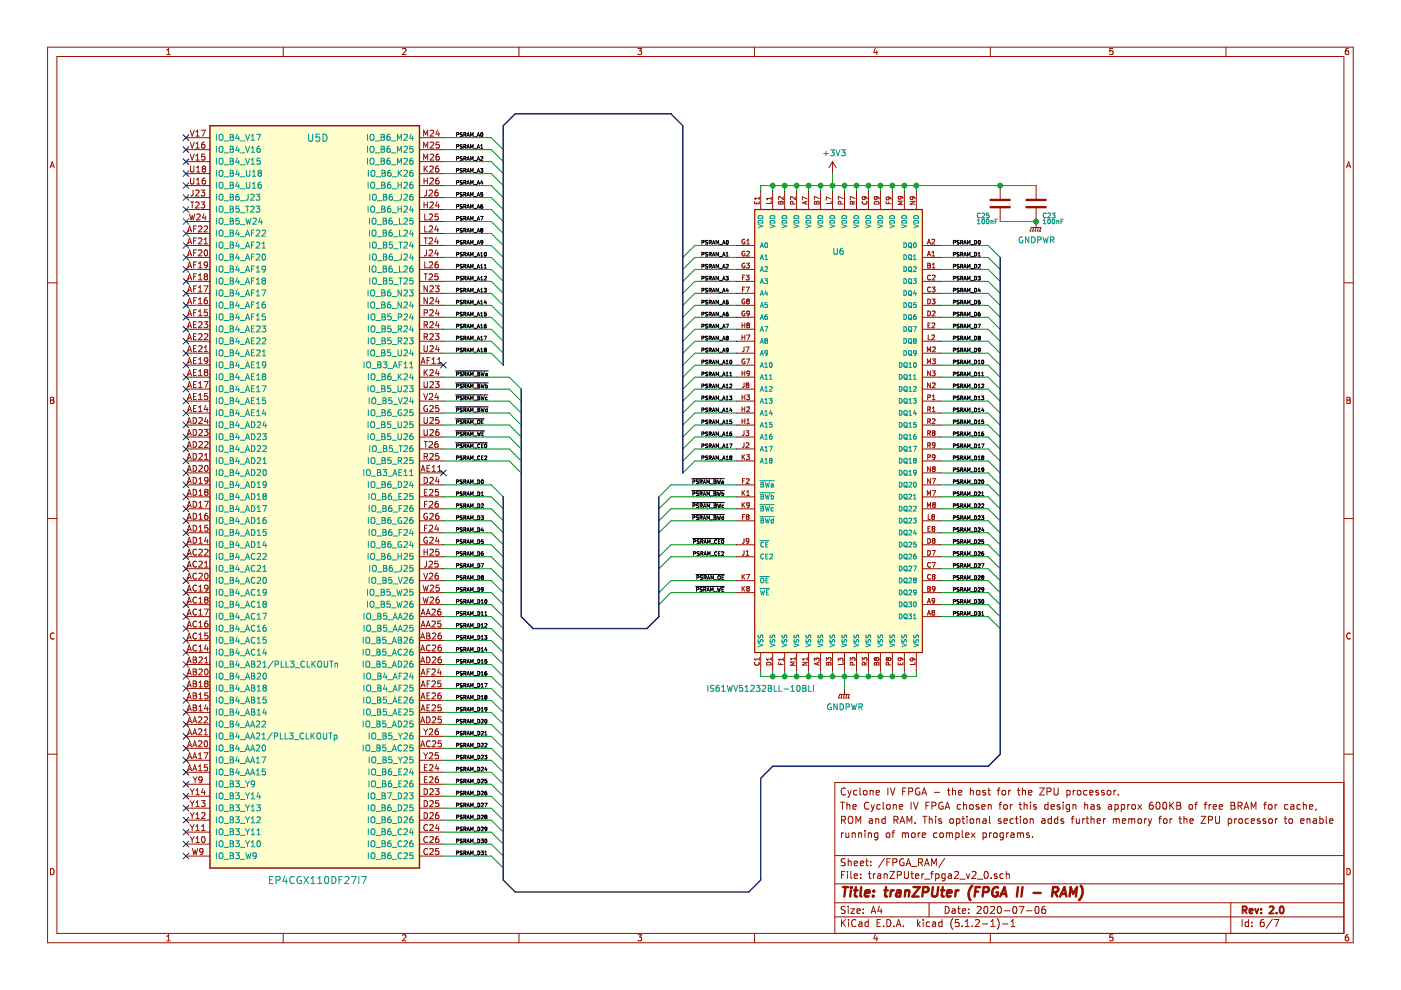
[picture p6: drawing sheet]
<svg xmlns="http://www.w3.org/2000/svg" width="297mm" height="210mm" viewBox="0 0 297 210" stroke-linecap="round" stroke-linejoin="round" font-family="sans-serif">
<g fill="none" stroke="#011996" stroke-width=".21">
<path d="M38.8 28.6l1.2 1.2M38.8 31.1l1.2 1.2M38.8 33.7l1.2 1.2M38.8 36.2l1.2 1.2M38.8 38.7l1.2 1.3M40 28.6l-1.2 1.2M40 31.1l-1.2 1.2M40 33.7l-1.2 1.2M40 36.2l-1.2 1.2M40 38.7l-1.2 1.3M38.8 48.9l1.2 1.2M38.8 51.4l1.2 1.2"/>
<path d="M38.8 54l1.2 1.2M38.8 56.5l1.2 1.2M38.8 59l1.2 1.3M38.8 41.3l1.2 1.2M38.8 43.8l1.2 1.2M38.8 46.4l1.2 1.2M40 48.9l-1.2 1.2M40 51.4l-1.2 1.2M40 54l-1.2 1.2M40 56.5l-1.2 1.2M40 59l-1.2 1.3M40 41.3l-1.2 1.2"/>
<path d="M40 43.8l-1.2 1.2M40 46.4l-1.2 1.2M38.8 61.6l1.2 1.2M38.8 64.1l1.2 1.2M38.8 66.7l1.2 1.2M38.8 69.2l1.2 1.2M38.8 71.7l1.2 1.3M38.8 74.3l1.2 1.2M38.8 76.8l1.2 1.2M38.8 79.4l1.2 1.2M40 61.6l-1.2 1.2M40 64.1l-1.2 1.2"/>
<path d="M40 66.7l-1.2 1.2M40 69.2l-1.2 1.2M40 71.7l-1.2 1.3M40 74.3l-1.2 1.2M40 76.8l-1.2 1.2M40 79.4l-1.2 1.2M93.4 76.8l1.2 1.2M94.6 76.8l-1.2 1.2M38.8 81.9l1.2 1.2M38.8 84.4l1.2 1.3M38.8 87l1.2 1.2M38.8 89.5l1.2 1.2"/>
<path d="M38.8 92l1.2 1.3M38.8 94.6l1.2 1.2M38.8 97.1l1.2 1.2M38.8 99.7l1.2 1.2M40 81.9l-1.2 1.2M40 84.4l-1.2 1.3M40 87l-1.2 1.2M40 89.5l-1.2 1.2M40 92l-1.2 1.3M40 94.6l-1.2 1.2M40 97.1l-1.2 1.2M40 99.7l-1.2 1.2"/>
<path d="M93.4 99.7l1.2 1.2M94.6 99.7l-1.2 1.2M38.8 102.2l1.2 1.2M38.8 104.7l1.2 1.3M38.8 107.3l1.2 1.2M38.8 109.8l1.2 1.2M38.8 112.4l1.2 1.2M38.8 114.9l1.2 1.2M38.8 117.4l1.2 1.3M38.8 120l1.2 1.2M40 102.2l-1.2 1.2M40 104.7l-1.2 1.3"/>
<path d="M40 107.3l-1.2 1.2M40 109.8l-1.2 1.2M40 112.4l-1.2 1.2M40 114.9l-1.2 1.2M40 117.4l-1.2 1.3M40 120l-1.2 1.2M38.8 122.5l1.2 1.2M38.8 125l1.2 1.3M38.8 127.6l1.2 1.2M38.8 130.1l1.2 1.2M38.8 132.7l1.2 1.2M38.8 135.2l1.2 1.2"/>
<path d="M38.8 137.7l1.2 1.3M40 122.5l-1.2 1.2M40 125l-1.2 1.3M40 127.6l-1.2 1.2M40 130.1l-1.2 1.2M40 132.7l-1.2 1.2M40 135.2l-1.2 1.2M40 137.7l-1.2 1.3M38.8 140.3l1.2 1.2M38.8 142.8l1.2 1.2M38.8 145.4l1.2 1.2M38.8 147.9l1.2 1.2"/>
<path d="M38.8 150.4l1.2 1.3M38.8 153l1.2 1.2M38.8 155.5l1.2 1.2M38.8 158.1l1.2 1.2M40 140.3l-1.2 1.2M40 142.8l-1.2 1.2M40 145.4l-1.2 1.2M40 147.9l-1.2 1.2M40 150.4l-1.2 1.3M40 153l-1.2 1.2M40 155.5l-1.2 1.2M40 158.1l-1.2 1.2"/>
<path d="M38.8 160.6l1.2 1.2M38.8 163.1l1.2 1.2M38.8 165.7l1.2 1.2M38.8 168.2l1.2 1.2M38.8 170.7l1.2 1.3M38.8 173.3l1.2 1.2M38.8 175.8l1.2 1.2M38.8 178.4l1.2 1.2M40 160.6l-1.2 1.2M40 163.1l-1.2 1.2M40 165.7l-1.2 1.2M40 168.2l-1.2 1.2"/>
<path d="M40 170.7l-1.2 1.3M40 173.3l-1.2 1.2M40 175.8l-1.2 1.2M40 178.4l-1.2 1.2M38.8 180.9l1.2 1.2M40 180.9l-1.2 1.2"/>
</g>
<g fill="none" stroke="#009300" stroke-width=".21">
<path d="M94 29.2h10.2l2.5 2.5M94 31.7h10.2l2.5 2.6M94 34.3h10.2l2.5 2.5M94 36.8h10.2l2.5 2.5M94 39.3h10.2l2.5 2.6M163.8 39.3v1.3M166.4 39.3v1.3M168.9 39.3v1.3M171.4 39.3v1.3M174 39.3v1.3M176.5 36.8v3.8M179.1 39.3v1.3"/>
<path d="M181.6 39.3v1.3M184.1 39.3v1.3M186.7 39.3v1.3M189.2 39.3v1.3M191.7 39.3v1.3M194.3 39.3v1.3M219.7 39.3h-58.4v1.3M94 52h10.2l2.5 2.6M94 54.6h10.2l2.5 2.5M94 57.1h10.2l2.5 2.6M94 59.7h10.2l2.5 2.5M94 41.9h10.2l2.5 2.5"/>
<path d="M94 44.4h10.2l2.5 2.6M94 47h10.2l2.5 2.5M94 49.5h10.2l2.5 2.5M156.2 52h-8.9l-2.5 2.6M156.2 54.6h-8.9l-2.5 2.5M156.2 57.1h-8.9l-2.5 2.6M156.2 59.7h-8.9l-2.5 2.5M199.4 52h10.1l2.6 2.6M199.4 54.6h10.1l2.6 2.5M199.4 57.1h10.1l2.6 2.6M199.4 59.7h10.1l2.6 2.5M212.1 47h7.6"/>
<path d="M94 62.2h10.2l2.5 2.5M94 64.7h10.2l2.5 2.6M94 67.3h10.2l2.5 2.5M94 69.8h10.2l2.5 2.5M94 72.3h10.2l2.5 2.6M94 74.9h10.2l2.5 2.5M94 80h14l2.5 2.5M156.2 62.2h-8.9l-2.5 2.5M156.2 64.7h-8.9l-2.5 2.6M156.2 67.3h-8.9l-2.5 2.5M156.2 69.8h-8.9l-2.5 2.5M156.2 72.3h-8.9l-2.5 2.6"/>
<path d="M156.2 74.9h-8.9l-2.5 2.5M156.2 77.4h-8.9l-2.5 2.6M156.2 80h-8.9l-2.5 2.5M199.4 62.2h10.1l2.6 2.5M199.4 64.7h10.1l2.6 2.6M199.4 67.3h10.1l2.6 2.5M199.4 69.8h10.1l2.6 2.5M199.4 72.3h10.1l2.6 2.6M199.4 74.9h10.1l2.6 2.5M199.4 77.4h10.1l2.6 2.6M199.4 80h10.1l2.6 2.5M94 82.5h14l2.5 2.5"/>
<path d="M94 85h14l2.5 2.6M94 87.6h14l2.5 2.5M94 90.1h14l2.5 2.6M94 92.7h14l2.5 2.5M94 95.2h14l2.5 2.5M94 97.7h14l2.5 2.6M156.2 82.5h-8.9l-2.5 2.5M156.2 85h-8.9l-2.5 2.6M156.2 87.6h-8.9l-2.5 2.5M156.2 90.1h-8.9l-2.5 2.6M156.2 92.7h-8.9l-2.5 2.5M156.2 95.2h-8.9l-2.5 2.5"/>
<path d="M156.2 97.7h-8.9l-2.5 2.6M199.4 82.5h10.1l2.6 2.5M199.4 85h10.1l2.6 2.6M199.4 87.6h10.1l2.6 2.5M199.4 90.1h10.1l2.6 2.6M199.4 92.7h10.1l2.6 2.5M199.4 95.2h10.1l2.6 2.5M199.4 97.7h10.1l2.6 2.6M94 102.8h10.2l2.5 2.6M94 105.4h10.2l2.5 2.5M94 107.9h10.2l2.5 2.5M94 110.4h10.2l2.5 2.6"/>
<path d="M94 113h10.2l2.5 2.5M94 115.5h10.2l2.5 2.5M94 118h10.2l2.5 2.6M156.2 102.8h-14l-2.5 2.6M156.2 118h-14l-2.5 2.6M156.2 115.5h-14l-2.5 2.5M156.2 110.4h-14l-2.5 2.6M156.2 107.9h-14l-2.5 2.5M156.2 105.4h-14l-2.5 2.5M199.4 118h10.1l2.6 2.6M199.4 115.5h10.1l2.6 2.5M199.4 113h10.1l2.6 2.5"/>
<path d="M199.4 110.4h10.1l2.6 2.6M199.4 107.9h10.1l2.6 2.5M199.4 105.4h10.1l2.6 2.5M199.4 102.8h10.1l2.6 2.6M199.4 100.3h10.1l2.6 2.5M94 120.6h10.2l2.5 2.5M94 123.1h10.2l2.5 2.6M94 125.7h10.2l2.5 2.5M94 128.2h10.2l2.5 2.5M94 130.7h10.2l2.5 2.6M94 133.3h10.2l2.5 2.5M94 135.8h10.2l2.5 2.6"/>
<path d="M94 138.4h10.2l2.5 2.5M156.2 125.7h-14l-2.5 2.5M156.2 123.1h-14l-2.5 2.6M199.4 128.2h10.1l2.6 2.5M199.4 125.7h10.1l2.6 2.5M199.4 123.1h10.1l2.6 2.6M199.4 120.6h10.1l2.6 2.5M199.4 130.7h10.1l2.6 2.6M94 140.9h10.2l2.5 2.5M94 143.4h10.2l2.5 2.6M94 146h10.2l2.5 2.5M94 148.5h10.2l2.5 2.5"/>
<path d="M94 151h10.2l2.5 2.6M94 153.6h10.2l2.5 2.5M94 156.1h10.2l2.5 2.6M94 158.7h10.2l2.5 2.5M161.3 142.2v1.2h33v-1.2M163.8 142.2v1.2M166.4 142.2v1.2M168.9 142.2v1.2M171.4 142.2v1.2M174 142.2v1.2M176.5 142.2v1.2M179.1 142.2v3.8"/>
<path d="M181.6 142.2v1.2M184.1 142.2v1.2M186.7 142.2v1.2M189.2 142.2v1.2M191.7 142.2v1.2M94 161.2h10.2l2.5 2.5M94 163.7h10.2l2.5 2.6M94 166.3h10.2l2.5 2.5M94 168.8h10.2l2.5 2.6M94 171.4h10.2l2.5 2.5M94 173.9h10.2l2.5 2.5M94 176.4h10.2l2.5 2.6"/>
<path d="M94 179h10.2l2.5 2.5M94 181.5h10.2l2.5 2.5"/>
</g>
<g fill="none" stroke="#000" stroke-width=".21">
<path d="M96.8 28.5h.4v-.3l-.4-.1v.8M96.8 31.1l.4-.1v-.3h-.4v.8M96.8 33.6h.4v-.3l-.4-.1v.8M96.8 36.1h.4v-.3l-.4-.1v.8M96.8 38.7h.4v-.3l-.4-.1v.8M98 28.2l-.3-.1-.1 .3a.31 .31 0 0 1 .3 .1 .31 .31 0 0 1 0 .4h-.4M98 30.7h-.3l-.1 .3a.31 .31 0 0 1 .3 .1 .31 .31 0 0 1 0 .3h-.4M98 33.3l-.3-.1-.1 .3a.31 .31 0 0 1 .3 .1 .31 .31 0 0 1 0 .4h-.4M98 35.8l-.3-.1-.1 .3a.31 .31 0 0 1 .3 .2 .31 .31 0 0 1 0 .3h-.4M98 38.3h-.3l-.1 .3a.31 .31 0 0 1 .3 .1 .31 .31 0 0 1 0 .3h-.4M98.3 28.5h.4v-.3l-.4-.1v.8M98.3 31.1l.4-.1v-.3h-.4v.8"/>
<path d="M98.3 33.6h.4v-.3l-.4-.1v.8M98.3 36.1h.4v-.3l-.4-.1v.8M98.3 38.7h.4v-.3l-.4-.1v.8M98.5 28.5l.3 .4M98.5 31.1l.3 .4M98.5 33.6l.3 .4M98.5 36.1l.3 .4M98.5 38.7l.3 .4M99 28.9l.3-.8 .2 .8M99 31.5l.3-.8 .2 .8M99 34l.3-.8 .2 .8M99 36.5l.3-.8 .2 .8"/>
<path d="M99 39.1l.3-.8 .2 .8M99.1 28.7h.3M99.1 31.2h.3M99.1 33.8h.3M99.1 36.3h.3M99.1 38.8h.3M99.8 28.9v-.8l.3 .6 .2-.6v.8M99.8 31.5v-.8l.3 .5 .2-.5v.8M99.8 34v-.8l.3 .6 .2-.6v.8M99.8 36.5v-.8l.3 .6 .2-.6v.8M99.8 39.1v-.8l.3 .5 .2-.5v.8M100.5 29h.6"/>
<path d="M100.5 31.5h.6M100.5 34.1h.6M100.5 36.6h.6M100.5 39.1h.6M101.2 28.9l.2-.8 .3 .8M101.2 31.5l.2-.8 .3 .8M101.2 34l.2-.8 .3 .8M101.2 36.5l.2-.8 .3 .8M101.2 39.1l.2-.8 .3 .8M101.2 28.7h.4M101.2 31.2h.4M101.2 33.8h.4"/>
<path d="M101.2 36.3h.4M101.2 38.8h.4M101.9 35.7h.5l-.3 .3 .2 .1v.4h-.4M101.9 33.3l.3-.1 .2 .2-.5 .6h.5M101.9 31.5h.5M101.9 30.9l.2-.2v.8M102 28.2l.1-.1a.39 .39 0 0 1 .3 .4 .39 .39 0 0 1-.4 .4zM102 28.2h.1M102.1 38.3l-.2 .5h.5M102.3 38.5v.6M96.8 41.2h.4v-.3l-.4-.1v.8M96.8 43.8l.4-.1v-.3h-.4v.7"/>
<path d="M96.8 46.3h.4v-.3l-.4-.1v.8M96.8 48.8h.4v-.3l-.4-.1v.8M96.8 51.4h.4v-.3l-.4-.1v.8M96.8 53.9h.4v-.3l-.4-.1v.8M96.8 56.5l.4-.1v-.3h-.4v.7M96.8 59h.4v-.3l-.4-.1v.8M98 40.9l-.3-.1-.1 .3a.31 .31 0 0 1 .3 .1 .31 .31 0 0 1 0 .4h-.4M98 43.4h-.3l-.1 .3a.31 .31 0 0 1 .3 .1 .31 .31 0 0 1 0 .3h-.4M98 45.9h-.3l-.1 .3a.31 .31 0 0 1 .3 .1 .31 .31 0 0 1 0 .4h-.4M98 48.5l-.3-.1-.1 .3a.31 .31 0 0 1 .3 .2 .31 .31 0 0 1 0 .3h-.4M98 51h-.3l-.1 .3a.31 .31 0 0 1 .3 .1 .31 .31 0 0 1 0 .3h-.4M98 53.6l-.3-.1-.1 .3a.31 .31 0 0 1 .3 .1 .31 .31 0 0 1 0 .4h-.4"/>
<path d="M98 56.1h-.3l-.1 .3a.31 .31 0 0 1 .3 .1 .31 .31 0 0 1 0 .3h-.4M98 58.6h-.3l-.1 .3a.31 .31 0 0 1 .3 .1 .31 .31 0 0 1 0 .4h-.4M98.3 41.2h.4v-.3l-.4-.1v.8M98.3 43.8l.4-.1v-.3h-.4v.7M98.3 46.3h.4v-.3l-.4-.1v.8M98.3 48.8h.4v-.3l-.4-.1v.8M98.3 51.4h.4v-.3l-.4-.1v.8M98.3 53.9h.4v-.3l-.4-.1v.8M98.3 56.5l.4-.1v-.3h-.4v.7M98.3 59h.4v-.3l-.4-.1v.8M98.5 41.2l.3 .4M98.5 43.8l.3 .3"/>
<path d="M98.5 46.3l.3 .4M98.5 48.8l.3 .4M98.5 51.4l.3 .4M98.5 53.9l.3 .4M98.5 56.5l.3 .3M98.5 59l.3 .4M99 41.6l.3-.8 .2 .8M99 44.1l.3-.7 .2 .7M99 46.7l.3-.8 .2 .8M99 49.2l.3-.8 .2 .8M99 51.8l.3-.8 .2 .8M99 54.3l.3-.8 .2 .8"/>
<path d="M99 56.8l.3-.7 .2 .7M99 59.4l.3-.8 .2 .8M99.1 51.5h.3M99.1 54.1h.3M99.1 56.6h.3M99.1 59.1h.3M99.1 41.4h.3M99.1 43.9h.3M99.1 46.5h.3M99.1 49h.3M99.8 41.6v-.8l.3 .6 .2-.6v.8M99.8 44.1v-.7l.3 .5 .2-.5v.7"/>
<path d="M99.8 46.7v-.8l.3 .6 .2-.6v.8M99.8 49.2v-.8l.3 .6 .2-.6v.8M99.8 51.8v-.8l.3 .5 .2-.5v.8M99.8 54.3v-.8l.3 .6 .2-.6v.8M99.8 56.8v-.7l.3 .5 .2-.5v.7M99.8 59.4v-.8l.3 .5 .2-.5v.8M100.5 51.8h.6M100.5 54.4h.6M100.5 56.9h.6M100.5 59.5h.6M100.5 41.7h.6M100.5 44.2h.6"/>
<path d="M100.5 46.8h.6M100.5 49.3h.6M101.2 41.6l.2-.8 .3 .8M101.2 44.1l.2-.7 .3 .7M101.2 46.7l.2-.8 .3 .8M101.2 49.2l.2-.8 .3 .8M101.2 51.8l.2-.8 .3 .8M101.2 54.3l.2-.8 .3 .8M101.2 56.8l.2-.7 .3 .7M101.2 59.4l.2-.8 .3 .8M101.2 51.5h.4M101.2 54.1h.4"/>
<path d="M101.2 56.6h.4M101.2 59.1h.4M101.2 41.4h.4M101.2 43.9h.4M101.2 46.5h.4M101.2 49h.4M101.9 45.9h.5l-.3 .8M101.9 54.3h.5M101.9 56.8h.5M101.9 59.4h.5M101.9 48.6h.1M101.9 53.7l.2-.2v.8"/>
<path d="M101.9 56.3l.2-.2v.7M101.9 58.8l.2-.2v.8M101.9 48.6l.2-.2 .3 .2M101.9 48.6l.2 .2M102.1 48.8l-.2 .1 .2 .3 .3-.1-.2-.3M102.1 48.8h.1M102.3 43.4l-.3 .1-.1 .5 .2 .1h.2v-.4l-.4 .1M102.3 40.8h-.3l-.1 .4h.4v.3h-.4M102.4 51.3l-.4 .1v-.3l.2-.1 .2 .1-.1 .5-.3 .2M102.4 48.6h.1M102.4 48.6l-.2 .2M102.7 58.7l.3-.1 .1 .2-.5 .6h.5"/>
<path d="M102.7 56.8h.4M102.7 56.3l.2-.2v.7M102.7 53.6l.2-.1a.43 .43 0 0 1 .2 .4 .43 .43 0 0 1-.2 .4l-.2-.3zM148.8 51.4h.4l.1-.3-.5-.1v.8M148.8 53.9h.4l.1-.3-.5-.1v.8M148.8 56.5l.4-.1 .1-.3h-.5v.7M148.8 59h.4l.1-.3-.5-.1v.8M149.6 51.1v.2a.31 .31 0 0 1 .3 .1 .31 .31 0 0 1 .1 .3h-.4M149.6 53.6v.2a.31 .31 0 0 1 .3 .1 .31 .31 0 0 1 .1 .4h-.4M149.7 51h.3M149.7 51l-.1 .1M149.7 53.6h.3"/>
<path d="M149.7 53.6h-.1M150 56.1h-.3l-.1 .3a.31 .31 0 0 1 .3 .1 .31 .31 0 0 1 .1 .3h-.4M150 58.6h-.3l-.1 .3a.31 .31 0 0 1 .3 .1 .31 .31 0 0 1 .1 .4h-.4M150.4 51.4h.3l.1-.3-.4-.1v.8M150.4 56.5l.3-.1 .1-.3h-.4v.7M150.4 59h.3l.1-.3-.4-.1v.8M150.4 53.9h.3l.1-.3-.4-.1v.8M150.5 51.4l.3 .4M150.5 53.9l.3 .4M150.5 56.5l.3 .3M150.5 59l.3 .4M151 51.8l.3-.8 .3 .8"/>
<path d="M151 54.3l.3-.8 .3 .8M151 56.8l.3-.7 .3 .7M151 59.4l.3-.8 .3 .8M151.1 51.5h.4M151.1 54.1h.4M151.1 56.6h.4M151.1 59.1h.4M151.8 51.8v-.8l.3 .5 .2-.5v.8M151.8 54.3v-.8l.3 .6 .2-.6v.8M151.8 56.8v-.7l.3 .5 .2-.5v.7M151.8 59.4v-.8l.3 .5 .2-.5v.8M152.6 51.8h.5"/>
<path d="M152.6 54.4h.5M152.6 56.9h.5M152.6 59.5h.5M153.2 51.8l.3-.8 .2 .8M153.2 54.3l.3-.8 .2 .8M153.2 56.8l.3-.7 .2 .7M153.2 59.4l.3-.8 .2 .8M153.3 51.5h.4M153.3 54.1h.4M153.3 56.6h.4M153.3 59.1h.4M153.9 58.6h.5l-.2 .3 .2 .1v.3h-.5"/>
<path d="M154 56.1h.3l.1 .2-.5 .5h.5M154 54.3h.4M154 53.7l.2-.2v.8M154 51.1l.2-.1a.39 .39 0 0 1 .2 .4 .39 .39 0 0 1-.3 .3zM202.1 51.4h.4l.1-.3-.5-.1v.8M202.1 53.9h.4l.1-.3-.5-.1v.8M202.1 56.5l.4-.1 .1-.3h-.5v.7M202.1 59h.4l.1-.3-.5-.1v.8M203.3 59v.1M203.3 59.1v.3h-.4M203.3 51h-.3l-.1 .3a.31 .31 0 0 1 .3 .1 .31 .31 0 0 1 .1 .3h-.4M203.3 53.6l-.3-.1-.1 .3a.31 .31 0 0 1 .3 .1 .31 .31 0 0 1 .1 .4h-.4"/>
<path d="M203.3 56.1h-.3l-.1 .3a.31 .31 0 0 1 .3 .1 .31 .31 0 0 1 .1 .3h-.4M203.3 58.6h-.3l-.1 .1 .4 .3M203.7 56.5l.4-.1v-.3h-.4v.7M203.7 59h.4v-.3l-.4-.1v.8M203.9 51.4l.2 .4M203.9 53.9l.2 .4M203.9 56.5l.2 .3M203.9 59l.2 .4M204.1 51h-.4v.8M204.1 53.6l-.4-.1v.8M204.1 51v.1M204.1 53.6h.1"/>
<path d="M204.1 51.1v.3h-.4M204.1 53.6v.3h-.4M204.3 51.8l.3-.8 .3 .8M204.3 54.3l.3-.8 .3 .8M204.3 56.8l.3-.7 .3 .7M204.3 59.4l.3-.8 .3 .8M204.4 51.5h.4M204.4 54.1h.4M204.4 56.6h.4M204.4 59.1h.4M205.1 51.8v-.8l.3 .5 .3-.5v.8M205.1 54.3v-.8l.3 .6 .3-.6v.8"/>
<path d="M205.1 56.8v-.7l.3 .5 .3-.5v.7M205.1 59.4v-.8l.3 .5 .3-.5v.8M205.9 51.8h.5M205.9 54.4h.5M205.9 56.9h.5M205.9 59.5h.5M206.6 51a.4 .4 0 0 1 .5 .4 .4 .4 0 0 1-.5 .4zM206.6 53.5a.4 .4 0 0 1 .5 .4 .4 .4 0 0 1-.5 .4zM206.6 56.1a.4 .4 0 0 1 .5 .3 .4 .4 0 0 1-.5 .4zM206.6 58.6a.4 .4 0 0 1 .5 .4 .4 .4 0 0 1-.5 .4zM207.4 58.6h.4l-.2 .3 .2 .1v.4l-.4-.1M207.4 53.7l.2-.2v.8"/>
<path d="M207.4 54.3h.4M207.4 56.1h.3l.1 .2-.4 .5h.4M207.5 51h.1a.41 .41 0 0 1 .3 .4 .41 .41 0 0 1-.3 .4l-.2-.3zM207.5 51v.1M96.6 78.6h6.9M96.8 61.5h.4v-.3l-.4-.1v.8M96.8 64.1l.4-.1v-.3h-.4v.8M96.8 66.6h.4v-.3l-.4-.1v.8M96.8 69.2l.4-.1v-.3l-.4-.1v.8M96.8 71.7h.4v-.3l-.4-.1v.8M96.8 74.2h.4v-.3l-.4-.1v.8M96.8 79.3h.4v-.3l-.4-.1v.8"/>
<path d="M98 61.2l-.3-.1-.1 .3a.31 .31 0 0 1 .3 .1 .31 .31 0 0 1 0 .4h-.4M98 63.7h-.3l-.1 .3a.31 .31 0 0 1 .3 .1 .31 .31 0 0 1 0 .3h-.4M98 66.3l-.3-.1-.1 .3a.31 .31 0 0 1 .3 .1 .31 .31 0 0 1 0 .4h-.4M98 68.8l-.3-.1-.1 .3a.31 .31 0 0 1 .3 .2 .31 .31 0 0 1 0 .3h-.4M98 71.3h-.3l-.1 .3a.31 .31 0 0 1 .3 .1 .31 .31 0 0 1 0 .3h-.4M98 73.9l-.3-.1-.1 .3a.31 .31 0 0 1 .3 .1 .31 .31 0 0 1 0 .4h-.4M98 78.9h-.3l-.1 .3a.31 .31 0 0 1 .3 .1 .31 .31 0 0 1 0 .4h-.4M98.3 61.5h.4v-.3l-.4-.1v.8M98.3 64.1l.4-.1v-.3h-.4v.8M98.3 66.6h.4v-.3l-.4-.1v.8M98.3 69.2l.4-.1v-.3l-.4-.1v.8M98.3 71.7h.4v-.3l-.4-.1v.8"/>
<path d="M98.3 74.2h.4v-.3l-.4-.1v.8M98.3 79.3h.4v-.3l-.4-.1v.8M98.5 61.5l.3 .4M98.5 64.1l.3 .4M98.5 66.6l.3 .4M98.5 69.2l.3 .3M98.5 71.7l.3 .4M98.5 74.2l.3 .4M98.5 79.3l.3 .4M99 61.9l.3-.8 .2 .8M99 64.5l.3-.8 .2 .8M99 67l.3-.8 .2 .8"/>
<path d="M99 69.5l.3-.8 .2 .8M99 72.1l.3-.8 .2 .8M99 74.6l.3-.8 .2 .8M99 79.7l.3-.8 .2 .8M99.1 61.7h.3M99.1 64.2h.3M99.1 66.8h.3M99.1 69.3h.3M99.1 71.8h.3M99.1 74.4h.3M99.1 79.5h.3M99.8 61.9v-.8l.3 .6 .2-.6v.8"/>
<path d="M99.8 64.5v-.8l.3 .5 .2-.5v.8M99.8 67v-.8l.3 .6 .2-.6v.8M99.8 69.5v-.8l.3 .6 .2-.6v.8M99.8 72.1v-.8l.3 .5 .2-.5v.8M99.8 74.6v-.8l.3 .6 .2-.6v.8M99.8 79.7v-.8l.3 .6 .2-.6v.8M100.5 62h.6M100.5 64.5h.6M100.5 67.1h.6M100.5 69.6h.6M100.5 72.1h.6M100.5 74.7h.6"/>
<path d="M100.5 79.8h.6M101.2 61.9l.2-.8 .3 .8M101.2 64.5l.2-.8 .3 .8M101.2 67l.2-.8 .3 .8M101.2 69.5l.2-.8 .3 .8M101.2 72.1l.2-.8 .3 .8M101.2 74.6l.2-.8 .3 .8M101.2 61.7h.4M101.2 64.2h.4M101.2 66.8h.4M101.2 69.3h.4M101.2 71.8h.4"/>
<path d="M101.2 74.4h.4M101.3 78.9l.4 .2-.1 .2 .1 .1v.3h-.4zM101.3 79.3h.3M101.9 61.9h.5M101.9 64.5h.5M101.9 67h.5M101.9 69.5h.5M101.9 72.1h.5M101.9 74.6h.5M101.9 61.4l.2-.3v.8M101.9 63.9l.2-.2v.8M101.9 66.4l.2-.2v.8"/>
<path d="M101.9 69l.2-.3v.8M101.9 71.5l.2-.2v.8M101.9 74l.2-.2v.8M102 78.9l.2 .8 .1-.6 .2 .6 .2-.8M102.6 61.1h.5l-.2 .3 .2 .2-.1 .3-.4-.1M102.6 71.3h.6l-.4 .8M102.7 74h.1M102.7 74v.1M102.7 74.1h.1M102.7 73.9v.1M102.7 73.9l.3-.1 .1 .2M102.7 74.1l.1 .1"/>
<path d="M102.7 73.9h.1M102.7 74.2h.1M102.8 74.2h.2M102.8 74.2h-.1M102.9 63.6l-.2 .6h.5M103 74.2l.1 .1-.1 .3h-.3v-.4M103 79.2l.3 .1v.4h-.3v-.3h.3M103 68.7l-.2 .1-.1 .3v.4h.3v-.4l-.3 .1M103 63.9v.6M103.1 66.2h-.4v.4l.3-.1 .1 .3-.1 .2-.3-.1M103.1 74h.1M103.1 74l-.1 .2"/>
<path d="M148.8 61.5h.4l.1-.3-.5-.1v.8M148.8 64.1l.4-.1 .1-.3h-.5v.8M148.8 66.6h.4l.1-.3-.5-.1v.8M148.8 69.2l.4-.1 .1-.3-.5-.1v.8M148.8 71.7h.4l.1-.3-.5-.1v.8M148.8 74.2h.4l.1-.3-.5-.1v.8M148.8 76.8l.4-.1 .1-.3h-.5v.7M148.8 79.3h.4l.1-.3-.5-.1v.8M149.6 73.9v.2a.31 .31 0 0 1 .3 .1 .31 .31 0 0 1 .1 .4h-.4M149.6 76.4v.3a.31 .31 0 0 1 .3 .1 .31 .31 0 0 1 .1 .3h-.4M149.6 66.3v.2M149.6 68.8v.2"/>
<path d="M149.6 71.4v.2M149.6 61.4l.1 .1M149.6 64h.1M149.6 66.5h.1M149.6 69l.1 .1M149.6 71.6h.1M149.7 61.5l.3 .3-.4 .1M149.7 64l.3 .3-.4 .1M149.7 66.5l.3 .3-.4 .2M149.7 69.1l.3 .3-.4 .1M149.7 71.6l.3 .3-.4 .1M149.7 66.3h.3"/>
<path d="M149.7 66.3h-.1M149.7 68.8h.3M149.7 68.8h-.1M149.7 71.3h.3M149.7 71.3l-.1 .1M149.7 73.9h-.1M149.7 73.9h.3M149.7 76.4h.3M149.7 76.4h-.1M150 78.9h-.3l-.1 .3a.31 .31 0 0 1 .3 .1 .31 .31 0 0 1 .1 .4h-.4M150 61.2l-.3-.1-.1 .3M150 63.7h-.3l-.1 .3"/>
<path d="M150.4 61.5h.3l.1-.3-.4-.1v.8M150.4 64.1l.3-.1 .1-.3h-.4v.8M150.4 66.6h.3l.1-.3-.4-.1v.8M150.4 69.2l.3-.1 .1-.3-.4-.1v.8M150.4 71.7h.3l.1-.3-.4-.1v.8M150.4 74.2h.3l.1-.3-.4-.1v.8M150.4 76.8l.3-.1 .1-.3h-.4v.7M150.4 79.3h.3l.1-.3-.4-.1v.8M150.5 61.5l.3 .4M150.5 64.1l.3 .4M150.5 66.6l.3 .4M150.5 69.2l.3 .3"/>
<path d="M150.5 71.7l.3 .4M150.5 74.2l.3 .4M150.5 76.8l.3 .3M150.5 79.3l.3 .4M151 61.9l.3-.8 .3 .8M151 64.5l.3-.8 .3 .8M151 67l.3-.8 .3 .8M151 69.5l.3-.8 .3 .8M151 72.1l.3-.8 .3 .8M151 74.6l.3-.8 .3 .8M151 77.1l.3-.7 .3 .7M151 79.7l.3-.8 .3 .8"/>
<path d="M151.1 61.7h.4M151.1 64.2h.4M151.1 66.8h.4M151.1 69.3h.4M151.1 71.8h.4M151.1 74.4h.4M151.1 76.9h.4M151.1 79.5h.4M151.8 61.9v-.8l.3 .6 .2-.6v.8M151.8 64.5v-.8l.3 .5 .2-.5v.8M151.8 67v-.8l.3 .6 .2-.6v.8M151.8 69.5v-.8l.3 .6 .2-.6v.8"/>
<path d="M151.8 72.1v-.8l.3 .5 .2-.5v.8M151.8 74.6v-.8l.3 .6 .2-.6v.8M151.8 77.1v-.7l.3 .5 .2-.5v.7M151.8 79.7v-.8l.3 .6 .2-.6v.8M152.6 62h.5M152.6 64.5h.5M152.6 67.1h.5M152.6 69.6h.5M152.6 72.1h.5M152.6 74.7h.5M152.6 77.2h.5M152.6 79.8h.5"/>
<path d="M153.2 61.9l.3-.8 .2 .8M153.2 64.5l.3-.8 .2 .8M153.2 67l.3-.8 .2 .8M153.2 69.5l.3-.8 .2 .8M153.2 72.1l.3-.8 .2 .8M153.2 74.6l.3-.8 .2 .8M153.2 77.1l.3-.7 .2 .7M153.2 79.7l.3-.8 .2 .8M153.3 61.7h.4M153.3 64.2h.4M153.3 66.8h.4M153.3 69.3h.4"/>
<path d="M153.3 71.8h.4M153.3 74.4h.4M153.3 76.9h.4M153.3 79.5h.4M153.9 68.7h.6l-.4 .8M154 71.4v.1M154 76.6l.2-.2v.7M154 79.1l.2-.2v.8M154 71.4l.1-.1 .3 .1M154 71.5l.1 .1M154 77.1h.4M154 79.7h.4"/>
<path d="M154.1 71.6l-.1 .2 .1 .3 .3-.2-.1-.3M154.1 71.6h.2M154.2 61.1l-.2 .6h.5M154.3 66.2l-.3 .2v.4l.1 .2 .3-.1-.1-.4-.3 .2M154.3 61.4v.5M154.4 63.7h-.4v.3h.3l.1 .4h-.4M154.4 71.4v.1M154.4 74.2l-.4 .1v-.4l.3-.1 .1 .2v.4l-.4 .2M154.4 71.5l-.1 .1M154.7 79.7h.5M154.7 79.1l.2-.2v.8M154.8 76.4h.1a.43 .43 0 0 1 .3 .4 .43 .43 0 0 1-.3 .3l-.2-.3z"/>
<path d="M202.1 69.2l.4-.1 .1-.3-.5-.1v.8M202.1 61.5h.4l.1-.3-.5-.1v.8M202.1 64.1l.4-.1 .1-.3h-.5v.8M202.1 66.6h.4l.1-.3-.5-.1v.8M202.1 71.7h.4l.1-.3-.5-.1v.8M202.1 74.2h.4l.1-.3-.5-.1v.8M202.1 76.8l.4-.1 .1-.3h-.5v.7M202.1 79.3h.4l.1-.3-.5-.1v.8M203.3 61.6h.1M203.3 64.1h.1M203.3 66.7h.1M203.3 69.2h.1"/>
<path d="M203.3 61.6v.3h-.4M203.3 64.1v.3h-.4M203.3 66.7v.3h-.4M203.3 69.2v.3h-.4M203.3 61.2l-.3-.1-.1 .2 .4 .3M203.3 63.7h-.3l-.1 .1 .4 .3M203.3 66.3l-.3-.1-.1 .2 .4 .3M203.3 68.8l-.3-.1-.1 .2 .4 .3M203.3 71.3h-.3l-.1 .3a.31 .31 0 0 1 .3 .1 .31 .31 0 0 1 .1 .3h-.4M203.3 73.9l-.3-.1-.1 .3a.31 .31 0 0 1 .3 .1 .31 .31 0 0 1 .1 .4h-.4M203.3 76.4h-.3l-.1 .3a.31 .31 0 0 1 .3 .1 .31 .31 0 0 1 .1 .3h-.4M203.3 78.9h-.3l-.1 .3a.31 .31 0 0 1 .3 .1 .31 .31 0 0 1 .1 .4h-.4"/>
<path d="M203.7 61.5h.4v-.3l-.4-.1v.8M203.7 64.1l.4-.1v-.3h-.4v.8M203.7 79.3h.4v-.3l-.4-.1v.8M203.9 61.5l.2 .4M203.9 64.1l.2 .4M203.9 66.6l.2 .4M203.9 69.2l.2 .3M203.9 71.7l.2 .4M203.9 74.2l.2 .4M203.9 76.8l.2 .3M203.9 79.3l.2 .4M204.1 66.3l-.4-.1v.8"/>
<path d="M204.1 68.8l-.4-.1v.8M204.1 71.3h-.4v.8M204.1 73.9l-.4-.1v.8M204.1 76.4h-.4v.7M204.1 66.3h.1M204.1 68.8h.1M204.1 71.3v.1M204.1 73.9h.1M204.1 76.4h.1M204.1 66.3v.3h-.4M204.1 68.8v.3l-.4 .1M204.1 71.4v.3h-.4"/>
<path d="M204.1 73.9v.3h-.4M204.1 76.4v.3l-.4 .1M204.3 61.9l.3-.8 .3 .8M204.3 64.5l.3-.8 .3 .8M204.3 67l.3-.8 .3 .8M204.3 69.5l.3-.8 .3 .8M204.3 72.1l.3-.8 .3 .8M204.3 74.6l.3-.8 .3 .8M204.3 77.1l.3-.7 .3 .7M204.3 79.7l.3-.8 .3 .8M204.4 61.7h.4M204.4 64.2h.4"/>
<path d="M204.4 66.8h.4M204.4 69.3h.4M204.4 71.8h.4M204.4 74.4h.4M204.4 76.9h.4M204.4 79.5h.4M205.1 61.9v-.8l.3 .6 .3-.6v.8M205.1 64.5v-.8l.3 .5 .3-.5v.8M205.1 67v-.8l.3 .6 .3-.6v.8M205.1 69.5v-.8l.3 .6 .3-.6v.8M205.1 72.1v-.8l.3 .5 .3-.5v.8M205.1 74.6v-.8l.3 .6 .3-.6v.8"/>
<path d="M205.1 77.1v-.7l.3 .5 .3-.5v.7M205.1 79.7v-.8l.3 .6 .3-.6v.8M205.9 62h.5M205.9 64.5h.5M205.9 67.1h.5M205.9 69.6h.5M205.9 72.1h.5M205.9 74.7h.5M205.9 77.2h.5M205.9 79.8h.5M206.6 61.1a.4 .4 0 0 1 .5 .4 .4 .4 0 0 1-.5 .4zM206.6 63.7a.4 .4 0 0 1 .5 .4 .4 .4 0 0 1-.5 .4z"/>
<path d="M206.6 66.2a.4 .4 0 0 1 .5 .4 .4 .4 0 0 1-.5 .4zM206.6 68.7a.4 .4 0 0 1 .5 .4 .4 .4 0 0 1-.5 .4zM206.6 71.3a.4 .4 0 0 1 .5 .4 .4 .4 0 0 1-.5 .4zM206.6 73.8a.4 .4 0 0 1 .5 .4 .4 .4 0 0 1-.5 .4zM206.6 76.4a.4 .4 0 0 1 .5 .4 .4 .4 0 0 1-.5 .3zM206.6 78.9a.4 .4 0 0 1 .5 .4 .4 .4 0 0 1-.5 .4zM207.4 68.7h.5l-.4 .8M207.4 77.1h.4M207.4 79.7h.4M207.4 79.1l.2-.2v.8M207.4 71.4v.1M207.4 76.6l.2-.2v.7"/>
<path d="M207.4 64.4h.1M207.4 71.5l.1 .1M207.4 73.9l.1 .4 .3-.1M207.4 64.4l.1 .1M207.4 71.4h.1M207.5 71.3h.3M207.5 73.9h.3M207.5 71.3l-.1 .1M207.5 73.9h-.1M207.5 64l.3 .1v.3l-.3 .1M207.5 64h-.1M207.5 71.6l-.1 .2 .1 .3 .3-.2-.1-.3"/>
<path d="M207.5 71.6h.2M207.6 61.1l-.2 .6h.5M207.8 66.2l-.3 .1-.1 .2 .1 .5h.3v-.5l-.4 .2M207.8 61.4v.5M207.8 71.3v.1M207.8 73.9h.1M207.8 63.7h-.4v.3M207.8 73.9v.5l-.3 .2M207.8 71.4h.1M207.8 71.4v.1M207.8 71.5l-.1 .1M208.1 79.7h.5"/>
<path d="M208.1 79.1l.2-.2v.8M208.2 76.4h.1a.39 .39 0 0 1 .3 .4 .39 .39 0 0 1-.4 .3zM96.6 81.2h6.9M96.6 86.3h6.9M96.6 83.7h6.9M96.6 88.8h6M96.6 91.3h6.1M96.6 93.9h6.8M96.8 81.8h.4v-.3l-.4-.1v.8M96.8 84.4h.4v-.3l-.4-.1v.8M96.8 86.9h.4v-.3l-.4-.1v.8M96.8 89.5l.4-.1v-.3h-.4v.7"/>
<path d="M96.8 92h.4v-.3l-.4-.1v.8M96.8 94.5h.4v-.3l-.4-.1v.8M96.8 97.1l.4-.1v-.3h-.4v.8M98 81.5l-.3-.1-.1 .3a.31 .31 0 0 1 .3 .2 .31 .31 0 0 1 0 .3h-.4M98 84h-.3l-.1 .3a.31 .31 0 0 1 .3 .1 .31 .31 0 0 1 0 .3h-.4M98 86.6l-.3-.1-.1 .3a.31 .31 0 0 1 .3 .1 .31 .31 0 0 1 0 .4h-.4M98 89.1h-.3l-.1 .3a.31 .31 0 0 1 .3 .1 .31 .31 0 0 1 0 .3h-.4M98 91.6h-.3l-.1 .3a.31 .31 0 0 1 .3 .1 .31 .31 0 0 1 0 .4h-.4M98 94.2l-.3-.1-.1 .3a.31 .31 0 0 1 .3 .1 .31 .31 0 0 1 0 .4h-.4M98 96.7h-.3l-.1 .3a.31 .31 0 0 1 .3 .1 .31 .31 0 0 1 0 .3h-.4M98.3 81.8h.4v-.3l-.4-.1v.8M98.3 84.4h.4v-.3l-.4-.1v.8"/>
<path d="M98.3 86.9h.4v-.3l-.4-.1v.8M98.3 89.5l.4-.1v-.3h-.4v.7M98.3 92h.4v-.3l-.4-.1v.8M98.3 94.5h.4v-.3l-.4-.1v.8M98.3 97.1l.4-.1v-.3h-.4v.8M98.5 81.8l.3 .4M98.5 86.9l.3 .4M98.5 97.1l.3 .4M98.5 84.4l.3 .4M98.5 89.5l.3 .3M98.5 92l.3 .4M98.5 94.5l.3 .4"/>
<path d="M99 82.2l.3-.8 .2 .8M99 87.3l.3-.8 .2 .8M99 97.5l.3-.8 .2 .8M99 84.8l.3-.8 .2 .8M99 89.8l.3-.7 .2 .7M99 92.4l.3-.8 .2 .8M99 94.9l.3-.8 .2 .8M99.1 82h.3M99.1 84.5h.3M99.1 87.1h.3M99.1 89.6h.3M99.1 92.1h.3"/>
<path d="M99.1 94.7h.3M99.1 97.2h.3M99.8 82.2v-.8l.3 .6 .2-.6v.8M99.8 84.8v-.8l.3 .5 .2-.5v.8M99.8 87.3v-.8l.3 .6 .2-.6v.8M99.8 89.8v-.7l.3 .5 .2-.5v.7M99.8 92.4v-.8l.3 .5 .2-.5v.8M99.8 94.9v-.8l.3 .6 .2-.6v.8M99.8 97.5v-.8l.3 .5 .2-.5v.8M100.5 82.3h.6M100.5 84.8h.6M100.5 87.4h.6"/>
<path d="M100.5 89.9h.6M100.5 92.5h.6M100.5 95h.6M100.5 97.5h.6M101.2 91.6l.2 .8 .2-.6 .1 .6 .2-.8M101.3 81.4l.4 .2-.1 .2 .1 .2v.2h-.4zM101.3 84l.4 .1-.1 .3 .1 .1v.2l-.4 .1zM101.3 86.5l.4 .2-.1 .2 .1 .1v.3h-.4zM101.3 81.8h.3M101.3 86.9h.3M101.3 84.4h.3M101.7 94.2l-.1-.1a.4 .4 0 0 0-.4 .4 .4 .4 0 0 0 .4 .4l.1-.1"/>
<path d="M101.7 96.7h-.1a.4 .4 0 0 0-.4 .4 .4 .4 0 0 0 .4 .4l.1-.1M101.7 96.7h.1M101.7 94.2h.1M102 81.4l.2 .8 .1-.5 .2 .5 .2-.8M102 86.5l.2 .8 .1-.6 .2 .6 .2-.8M102 84l.2 .8 .1-.6 .2 .6 .2-.8M102.1 97h.2M102.1 94.5h.2M102.1 89.4h.3M102.2 92h.2M102.4 94.1h-.3v.8h.3M102.4 96.7h-.3v.8h.3"/>
<path d="M102.5 89.1h-.4v.7h.4M102.6 91.6h-.4v.8h.4M102.8 94.2l.1-.1a.41 .41 0 0 1 .3 .4 .41 .41 0 0 1-.3 .4l-.2-.3zM103 81.4v.8h.3l.1-.4-.2-.1h-.2M103 86.8h.1M103 86.8h.3M103.1 96.7h-.4M103.1 96.7h.1M103.2 96.7v.3l-.5 .5h.5M103.3 84.3l-.2-.1-.2 .2 .1 .3h.3M103.3 86.5v.8h-.3v-.5M148.8 86.9h.4l.1-.3-.5-.1v.8"/>
<path d="M148.8 89.5l.4-.1 .1-.3h-.5v.7M148.8 94.5h.4l.1-.3-.5-.1v.8M148.8 81.8h.4l.1-.3-.5-.1v.8M148.8 84.4h.4l.1-.3-.5-.1v.8M148.8 92h.4l.1-.3-.5-.1v.8M148.8 97.1l.4-.1 .1-.3h-.5v.8M149.6 91.7v.2M149.6 94.2v.2M149.6 96.7v.3M149.6 86.8h.1M149.6 89.4h.1M149.6 91.9h.1"/>
<path d="M149.6 94.4l.1 .1M149.6 97h.1M149.7 86.8l.3 .3-.4 .2M149.7 89.4l.3 .3-.4 .1M149.7 91.9l.3 .3-.4 .2M149.7 94.5l.3 .3-.4 .1M149.7 97l.3 .3-.4 .1M149.7 91.6h.3M149.7 91.6l-.1 .1M149.7 94.2h.3M149.7 94.2h-.1M149.7 96.7h.3"/>
<path d="M149.7 96.7h-.1M150 81.5l-.3-.1-.1 .3a.31 .31 0 0 1 .3 .2 .31 .31 0 0 1 .1 .3h-.4M150 84h-.3l-.1 .3a.31 .31 0 0 1 .3 .1 .31 .31 0 0 1 .1 .3h-.4M150 86.6l-.3-.1-.1 .3M150 89.1h-.3l-.1 .3M150.4 81.8h.3l.1-.3-.4-.1v.8M150.4 84.4h.3l.1-.3-.4-.1v.8M150.4 86.9h.3l.1-.3-.4-.1v.8M150.4 89.5l.3-.1 .1-.3h-.4v.7M150.4 92h.3l.1-.3-.4-.1v.8M150.4 94.5h.3l.1-.3-.4-.1v.8M150.4 97.1l.3-.1 .1-.3h-.4v.8"/>
<path d="M150.5 81.8l.3 .4M150.5 84.4l.3 .4M150.5 86.9l.3 .4M150.5 89.5l.3 .3M150.5 92l.3 .4M150.5 94.5l.3 .4M150.5 97.1l.3 .4M151 82.2l.3-.8 .3 .8M151 84.8l.3-.8 .3 .8M151 87.3l.3-.8 .3 .8M151 89.8l.3-.7 .3 .7M151 92.4l.3-.8 .3 .8"/>
<path d="M151 94.9l.3-.8 .3 .8M151 97.5l.3-.8 .3 .8M151.1 82h.4M151.1 84.5h.4M151.1 87.1h.4M151.1 89.6h.4M151.1 92.1h.4M151.1 94.7h.4M151.1 97.2h.4M151.8 82.2v-.8l.3 .6 .2-.6v.8M151.8 84.8v-.8l.3 .5 .2-.5v.8M151.8 87.3v-.8l.3 .6 .2-.6v.8"/>
<path d="M151.8 89.8v-.7l.3 .5 .2-.5v.7M151.8 92.4v-.8l.3 .5 .2-.5v.8M151.8 94.9v-.8l.3 .6 .2-.6v.8M151.8 97.5v-.8l.3 .5 .2-.5v.8M152.6 82.3h.5M152.6 84.8h.5M152.6 87.4h.5M152.6 89.9h.5M152.6 92.5h.5M152.6 95h.5M152.6 97.5h.5M153.2 82.2l.3-.8 .2 .8"/>
<path d="M153.2 84.8l.3-.8 .2 .8M153.2 87.3l.3-.8 .2 .8M153.2 89.8l.3-.7 .2 .7M153.2 92.4l.3-.8 .2 .8M153.2 94.9l.3-.8 .2 .8M153.2 97.5l.3-.8 .2 .8M153.3 82h.4M153.3 84.5h.4M153.3 87.1h.4M153.3 89.6h.4M153.3 92.1h.4M153.3 94.7h.4"/>
<path d="M153.3 97.2h.4M154 81.7l.2-.3v.8M154 84.2l.2-.2v.8M154 86.7l.2-.2v.8M154 89.3l.2-.2v.7M154 91.8l.2-.2v.8M154 94.4l.2-.3v.8M154 96.9l.2-.2v.8M154 82.2h.4M154 84.8h.4M154 87.3h.4M154 89.8h.4"/>
<path d="M154 92.4h.4M154 94.9h.4M154 97.5h.4M154.7 84h.5l-.3 .3h.2M154.7 94.1h.5l-.3 .8M154.7 81.5l.3-.1 .2 .3-.5 .5h.5M154.7 96.8h.1M154.7 89.8h.4M154.7 96.8l.2 .2M154.8 97.1l-.1 .2 .2 .2 .2-.1v-.3M154.8 96.7l-.1 .1M154.8 96.7h.3"/>
<path d="M154.8 96.7h.1M154.8 97v.1M154.9 97h.1M154.9 97h-.1M154.9 86.5l-.2 .5h.5M155 97h.1M155.1 91.6h-.2l-.2 .3 .1 .5h.3v-.5l-.4 .1M155.1 84.3v.1M155.1 86.8v.5M155.1 96.7h.1M155.1 97v.1M155.1 84.4v.3h-.4"/>
<path d="M155.1 89.1h-.3l-.1 .3h.4v.4M155.1 89.8h.1M155.1 96.7l.1 .1M155.2 96.8h.1M155.2 96.8l-.2 .2M202.1 84.4h.4l.1-.3-.5-.1v.8M202.1 92h.4l.1-.3-.5-.1v.8M202.1 86.9h.4l.1-.3-.5-.1v.8M202.1 89.5l.4-.1 .1-.3h-.5v.7M202.1 94.5h.4l.1-.3-.5-.1v.8M202.1 97.1l.4-.1 .1-.3h-.5v.8M202.1 99.6h.4l.1-.3-.5-.1v.8"/>
<path d="M202.1 81.8h.4l.1-.3-.5-.1v.8M202.9 89.8h.4M203.3 84.4v.1M203.3 87h.1M203.3 89.5h.1M203.3 92v.1M203.3 84.5v.2h-.4M203.3 87v.3h-.4M203.3 92.1v.3h-.4M203.3 89.5v.3M203.3 89.8h.1M203.3 86.6l-.3-.1-.1 .2 .4 .3"/>
<path d="M203.3 89.1h-.3l-.1 .1 .4 .3M203.3 91.6h-.3l-.1 .1 .4 .3M203.3 94.2l-.3-.1-.1 .3a.31 .31 0 0 1 .3 .1 .31 .31 0 0 1 .1 .4h-.4M203.3 96.7h-.3l-.1 .3a.31 .31 0 0 1 .3 .1 .31 .31 0 0 1 .1 .3h-.4M203.3 99.3l-.3-.1-.1 .3a.31 .31 0 0 1 .3 .1 .31 .31 0 0 1 .1 .4h-.4M203.3 81.5l-.3-.1-.1 .3a.31 .31 0 0 1 .3 .2 .31 .31 0 0 1 .1 .3h-.4M203.3 84h-.3l-.1 .1 .4 .3M203.7 86.9h.4v-.3l-.4-.1v.8M203.7 89.5l.4-.1v-.3h-.4v.7M203.7 81.8h.4v-.3l-.4-.1v.8M203.9 81.8l.2 .4M203.9 84.4l.2 .4"/>
<path d="M203.9 86.9l.2 .4M203.9 89.5l.2 .3M203.9 92l.2 .4M203.9 94.5l.2 .4M203.9 97.1l.2 .4M203.9 99.6l.2 .4M204.1 91.6h-.4v.8M204.1 94.2l-.4-.1v.8M204.1 96.7h-.4v.8M204.1 99.3l-.4-.1v.8M204.1 84.4h-.4M204.1 91.6v.1"/>
<path d="M204.1 94.2h.1M204.1 96.7h.1M204.1 99.3h.1M204.1 84.3v-.3h-.4v.8M204.1 91.7v.3h-.4M204.1 94.2v.3h-.4M204.1 96.7v.3l-.4 .1M204.1 99.3v.3h-.4M204.1 84.3v.1M204.3 82.2l.3-.8 .3 .8M204.3 84.8l.3-.8 .3 .8M204.3 87.3l.3-.8 .3 .8"/>
<path d="M204.3 89.8l.3-.7 .3 .7M204.3 92.4l.3-.8 .3 .8M204.3 94.9l.3-.8 .3 .8M204.3 97.5l.3-.8 .3 .8M204.3 100l.3-.8 .3 .8M204.4 82h.4M204.4 84.5h.4M204.4 87.1h.4M204.4 89.6h.4M204.4 92.1h.4M204.4 94.7h.4M204.4 97.2h.4"/>
<path d="M204.4 99.8h.4M205.1 82.2v-.8l.3 .6 .3-.6v.8M205.1 84.8v-.8l.3 .5 .3-.5v.8M205.1 87.3v-.8l.3 .6 .3-.6v.8M205.1 89.8v-.7l.3 .5 .3-.5v.7M205.1 92.4v-.8l.3 .5 .3-.5v.8M205.1 94.9v-.8l.3 .6 .3-.6v.8M205.1 97.5v-.8l.3 .5 .3-.5v.8M205.1 100v-.8l.3 .6 .3-.6v.8M205.9 82.3h.5M205.9 84.8h.5M205.9 87.4h.5"/>
<path d="M205.9 89.9h.5M205.9 92.5h.5M205.9 95h.5M205.9 97.5h.5M206.6 81.4a.4 .4 0 0 1 .5 .4 .4 .4 0 0 1-.5 .4zM206.6 84a.4 .4 0 0 1 .5 .4 .4 .4 0 0 1-.5 .4zM206.6 86.5a.4 .4 0 0 1 .5 .4 .4 .4 0 0 1-.5 .4zM206.6 89.1a.4 .4 0 0 1 .5 .3 .4 .4 0 0 1-.5 .4zM206.6 91.6a.4 .4 0 0 1 .5 .4 .4 .4 0 0 1-.5 .4zM206.6 94.1a.4 .4 0 0 1 .5 .4 .4 .4 0 0 1-.5 .4zM206.6 96.7a.4 .4 0 0 1 .5 .4 .4 .4 0 0 1-.5 .4zM206.6 99.2a.4 .4 0 0 1 .5 .4 .4 .4 0 0 1-.5 .4z"/>
<path d="M207.4 82.2h.4M207.4 84.8h.4M207.4 87.3h.4M207.4 89.8h.4M207.4 92.4h.4M207.4 94.9h.4M207.4 97.5h.4M207.4 81.7l.2-.3v.8M207.4 84.2l.2-.2v.8M207.4 86.7l.2-.2v.8M207.4 91.8l.2-.2v.8M207.4 94.4l.2-.3v.8"/>
<path d="M207.4 96.9l.2-.2v.8M207.4 99.4l.2-.2v.8M207.4 89.3l.2-.2v.7M207.4 100h.4M208.1 84h.5l-.3 .3 .3 .1v.3h-.5M208.1 94.1h.5l-.3 .8M208.1 81.5l.3-.1 .2 .3-.5 .5h.5M208.1 96.8l.2-.1 .3 .1M208.1 96.8h.1M208.1 89.8h.1M208.1 96.8l.2 .2M208.2 91.7v.6h.4l-.1-.4-.4 .1"/>
<path d="M208.3 97l-.2 .2 .2 .3 .3-.1-.2-.4M208.3 97h.1M208.3 91.6l-.1 .1M208.3 86.5l-.2 .5h.5M208.5 91.6h-.2M208.5 86.8v.5M208.6 89.1h-.4l-.1 .3h.3l.2 .1-.1 .3h-.3M208.6 99.5l-.4 .2v-.4l.2-.1 .2 .2v.4l-.4 .2M208.6 96.8h.1M208.6 96.8l-.2 .2M96.8 102.2l.4-.1v-.3l-.4-.1v.8M96.8 104.7h.4v-.3l-.4-.1v.8"/>
<path d="M96.8 107.2h.4v-.3l-.4-.1v.8M96.8 109.8l.4-.1v-.3h-.4v.7M96.8 112.3h.4v-.3l-.4-.1v.8M96.8 114.8h.4v-.3l-.4-.1v.8M96.8 117.4h.4v-.3l-.4-.1v.8M96.8 119.9h.4v-.3l-.4-.1v.8M98 101.8l-.3-.1-.1 .4a.31 .31 0 0 1 .3 .1 .31 .31 0 0 1 0 .3h-.4M98 104.3h-.3l-.1 .3a.31 .31 0 0 1 .3 .1 .31 .31 0 0 1 0 .3h-.4M98 106.9l-.3-.1-.1 .3a.31 .31 0 0 1 .3 .1 .31 .31 0 0 1 0 .4h-.4M98 109.4h-.3l-.1 .3a.31 .31 0 0 1 .3 .1 .31 .31 0 0 1 0 .3h-.4M98 112l-.3-.1-.1 .3a.31 .31 0 0 1 .3 .1 .31 .31 0 0 1 0 .4h-.4M98 114.5l-.3-.1-.1 .3a.31 .31 0 0 1 .3 .2 .31 .31 0 0 1 0 .3h-.4"/>
<path d="M98 117h-.3l-.1 .3a.31 .31 0 0 1 .3 .1 .31 .31 0 0 1 0 .3h-.4M98 119.6l-.3-.1-.1 .3a.31 .31 0 0 1 .3 .1 .31 .31 0 0 1 0 .4h-.4M98.3 102.2l.4-.1v-.3l-.4-.1v.8M98.3 104.7h.4v-.3l-.4-.1v.8M98.3 107.2h.4v-.3l-.4-.1v.8M98.3 109.8l.4-.1v-.3h-.4v.7M98.3 112.3h.4v-.3l-.4-.1v.8M98.3 114.8h.4v-.3l-.4-.1v.8M98.3 117.4h.4v-.3l-.4-.1v.8M98.3 119.9h.4v-.3l-.4-.1v.8M98.5 102.2l.3 .3M98.5 104.7l.3 .4"/>
<path d="M98.5 107.2l.3 .4M98.5 109.8l.3 .3M98.5 112.3l.3 .4M98.5 114.8l.3 .4M98.5 117.4l.3 .4M98.5 119.9l.3 .4M99 102.5l.3-.8 .2 .8M99 105.1l.3-.8 .2 .8M99 107.6l.3-.8 .2 .8M99 110.1l.3-.7 .2 .7M99 112.7l.3-.8 .2 .8M99 115.2l.3-.8 .2 .8"/>
<path d="M99 117.8l.3-.8 .2 .8M99.1 102.3h.3M99.1 104.8h.3M99.1 107.4h.3M99.1 109.9h.3M99.1 112.5h.3M99.1 115h.3M99.1 117.5h.3M99.8 102.5v-.8l.3 .6 .2-.6v.8M99.8 105.1v-.8l.3 .5 .2-.5v.8M99.8 107.6v-.8l.3 .6 .2-.6v.8M99.8 110.1v-.7l.3 .5 .2-.5v.7"/>
<path d="M99.8 112.7v-.8l.3 .6 .2-.6v.8M99.8 115.2v-.8l.3 .6 .2-.6v.8M99.8 117.8v-.8l.3 .5 .2-.5v.8M100.5 102.6h.6M100.5 105.1h.6M100.5 107.7h.6M100.5 110.2h.6M100.5 112.8h.6M100.5 115.3h.6M100.5 117.8h.6M101.3 101.7a.4 .4 0 0 1 .4 .4 .4 .4 0 0 1-.4 .4zM101.3 104.3a.4 .4 0 0 1 .4 .4 .4 .4 0 0 1-.4 .4z"/>
<path d="M101.3 106.8a.4 .4 0 0 1 .4 .4 .4 .4 0 0 1-.4 .4zM101.3 109.4a.4 .4 0 0 1 .4 .4 .4 .4 0 0 1-.4 .3zM101.3 111.9a.4 .4 0 0 1 .4 .4 .4 .4 0 0 1-.4 .4zM101.3 114.4a.4 .4 0 0 1 .4 .4 .4 .4 0 0 1-.4 .4zM101.3 117a.4 .4 0 0 1 .4 .4 .4 .4 0 0 1-.4 .4zM101.3 119.5a.4 .4 0 0 1 .4 .4 .4 .4 0 0 1-.4 .4zM102 109.4h.5l-.3 .3 .3 .1-.1 .3h-.4M102 119.5h.5l-.3 .8M102 106.9l.3-.1 .2 .3-.5 .5h.5M102 105.1h.5M102 104.5l.3-.2v.8M102.1 101.8l.1-.1a.41 .41 0 0 1 .3 .4 .41 .41 0 0 1-.3 .4l-.2-.3z"/>
<path d="M102.2 111.9l-.2 .5h.5M102.4 117l-.3 .1-.1 .2 .1 .4h.3v-.4l-.4 .1M102.4 112.2v.5M102.4 114.4h-.3l-.1 .4h.4l.1 .3-.2 .1-.3-.1M146.7 104h6.9M146.7 109.1h6.9M146.7 101.5h6.9M146.7 106.6h6.9M146.8 114.2h6.8M146.9 102.2l.4-.1v-.3l-.4-.1v.8M146.9 104.7h.4v-.3l-.4-.1v.8M146.9 109.8l.4-.1v-.3h-.4v.7"/>
<path d="M146.9 107.2h.4v-.3l-.4-.1v.8M147 114.8h.4v-.3l-.4-.1v.8M147 117.4h.4v-.3l-.4-.1v.8M147.8 114.5v.2M147.8 117.1v.2M147.8 114.7l.1 .1M147.8 117.3h.1M147.9 114.5h.3M147.9 114.8l.3 .3-.4 .1M147.9 117h.3M147.9 117.3l.3 .3-.4 .1M147.9 114.5h-.1"/>
<path d="M147.9 117l-.1 .1M148.1 101.8h-.4a.32 .32 0 0 0 .4 .4l-.1 .3h-.4M148.1 104.3l-.4 .1a.32 .32 0 0 0 .4 .4l-.1 .2h-.4M148.1 109.4h-.4a.32 .32 0 0 0 .4 .4l-.1 .3h-.4M148.1 106.9h-.4v.2a.31 .31 0 0 1 .3 .1 .31 .31 0 0 1 .1 .4h-.4M148.4 102.2l.4-.1v-.3l-.4-.1v.8M148.4 104.7h.4v-.3l-.4-.1v.8M148.4 109.8l.4-.1v-.3h-.4v.7M148.5 107.2h.3l.1-.3-.4-.1v.8M148.6 114.8h.3l.1-.3-.4-.1v.8M148.6 117.4h.3l.1-.3-.4-.1v.8M148.6 104.7l.3 .4"/>
<path d="M148.6 109.8l.3 .3M148.6 102.2l.3 .3M148.6 107.2l.3 .4M148.8 114.8l.2 .4M148.8 117.4l.2 .4M149.1 102.5l.3-.8 .2 .8M149.1 105.1l.3-.8 .2 .8M149.1 110.1l.3-.7 .2 .7M149.1 107.6l.3-.8 .3 .8M149.2 102.3h.4M149.2 104.8h.4M149.2 109.9h.4"/>
<path d="M149.2 107.4h.4M149.3 115.2l.2-.8 .3 .8M149.3 117.8l.2-.8 .3 .8M149.3 115h.4M149.3 117.5h.4M149.9 102.5v-.8l.2 .6 .3-.6v.8M149.9 105.1v-.8l.2 .5 .3-.5v.8M149.9 110.1v-.7l.2 .5 .3-.5v.7M149.9 107.6v-.8l.3 .6 .2-.6v.8M150 115.2v-.8l.3 .6 .2-.6v.8M150 117.8v-.8l.3 .5 .2-.5v.8M150.6 102.6h.6"/>
<path d="M150.6 105.1h.6M150.6 110.2h.6M150.6 107.7h.6M150.7 115.3h.6M150.7 117.8h.6M151.4 101.7l.4 .1-.2 .3 .2 .2v.2h-.4zM151.4 102.1h.2M151.4 104.3l.4 .1-.2 .3 .2 .1v.2l-.4 .1zM151.4 104.7h.2M151.4 109.4h.4l-.2 .3 .2 .2v.2h-.4zM151.4 109.7h.2M151.4 106.8l.4 .2-.1 .2 .2 .2-.1 .2h-.4z"/>
<path d="M151.4 107.2h.3M152 114.5l-.2-.1a.39 .39 0 0 0-.3 .4 .39 .39 0 0 0 .3 .4l.2-.1M152 117.1l-.2-.1a.39 .39 0 0 0-.3 .4 .39 .39 0 0 0 .3 .4l.2-.1M152.1 104.3l.2 .8 .1-.6 .2 .6 .2-.8M152.1 109.4l.2 .7 .1-.5 .2 .5 .2-.7M152.1 101.7l.2 .8 .1-.5 .2 .5 .2-.8M152.1 106.8l.2 .8 .2-.5 .1 .5 .2-.8M152.3 114.8h.3M152.3 117.4h.3M152.7 114.4h-.4v.8h.4M152.7 117h-.4v.8h.4M153 117.1l.3-.1 .1 .2-.4 .6h.4"/>
<path d="M153.1 102.1h.3v.4h-.3v-.2l.3-.1M153.1 104.3v.7h.3v-.4h-.3M153.1 114.5l.1-.1a.39 .39 0 0 1 .3 .4 .39 .39 0 0 1-.4 .4zM153.3 114.5h.1M153.4 109.4v.7h-.3v-.4h.3M153.4 107.1h-.2l-.1 .1v.4h.3M202.1 102.2l.4-.1 .1-.3-.5-.1v.8M202.1 104.7h.4l.1-.3-.5-.1v.8M202.1 107.2h.4l.1-.3-.5-.1v.8M202.1 109.8l.4-.1 .1-.3h-.5v.7M202.1 112.3h.4l.1-.3-.5-.1v.8M202.1 114.8h.4l.1-.3-.5-.1v.8"/>
<path d="M202.1 117.4h.4l.1-.3-.5-.1v.8M202.1 119.9h.4l.1-.3-.5-.1v.8M202.9 112.7h.4M203.3 107.3h.1M203.3 109.8h.1M203.3 112.4h.1M203.3 114.9h.1M203.3 117.4v.1M203.3 107.3v.3h-.4M203.3 109.8v.3h-.4M203.3 114.9v.3h-.4M203.3 117.5v.2h-.4"/>
<path d="M203.3 112.4v.2M203.3 112.6v.1M203.3 101.8l-.3-.1-.1 .4a.31 .31 0 0 1 .3 .1 .31 .31 0 0 1 .1 .3h-.4M203.3 104.3h-.3l-.1 .3a.31 .31 0 0 1 .3 .1 .31 .31 0 0 1 .1 .3h-.4M203.3 106.9l-.3-.1-.1 .2 .4 .3M203.3 109.4h-.3l-.1 .1 .4 .3M203.3 112l-.3-.1-.1 .2 .4 .3M203.3 114.5l-.3-.1-.1 .2 .4 .3M203.3 117h-.3l-.1 .1 .4 .3M203.3 119.6l-.3-.1-.1 .3a.31 .31 0 0 1 .3 .1 .31 .31 0 0 1 .1 .4h-.4M203.7 104.7h.4v-.3l-.4-.1v.8M203.7 107.2h.4v-.3l-.4-.1v.8"/>
<path d="M203.7 109.8l.4-.1v-.3h-.4v.7M203.7 112.3h.4v-.3l-.4-.1v.8M203.9 102.2l.2 .3M203.9 104.7l.2 .4M203.9 107.2l.2 .4M203.9 109.8l.2 .3M203.9 112.3l.2 .4M203.9 114.8l.2 .4M203.9 117.4l.2 .4M203.9 119.9l.2 .4M204.1 101.8l-.4-.1v.8M204.1 114.5l-.4-.1v.8"/>
<path d="M204.1 117h-.4v.8M204.1 119.6l-.4-.1v.8M204.1 101.8h.1M204.1 114.5h.1M204.1 117v.1M204.1 119.6h.1M204.1 101.8v.3l-.4 .1M204.1 114.5v.3h-.4M204.1 117.1v.3h-.4M204.1 119.6v.3h-.4M204.3 102.5l.3-.8 .3 .8M204.3 105.1l.3-.8 .3 .8"/>
<path d="M204.3 107.6l.3-.8 .3 .8M204.3 110.1l.3-.7 .3 .7M204.3 112.7l.3-.8 .3 .8M204.3 115.2l.3-.8 .3 .8M204.3 117.8l.3-.8 .3 .8M204.4 102.3h.4M204.4 104.8h.4M204.4 107.4h.4M204.4 109.9h.4M204.4 112.5h.4M204.4 115h.4M204.4 117.5h.4"/>
<path d="M205.1 102.5v-.8l.3 .6 .3-.6v.8M205.1 105.1v-.8l.3 .5 .3-.5v.8M205.1 107.6v-.8l.3 .6 .3-.6v.8M205.1 110.1v-.7l.3 .5 .3-.5v.7M205.1 112.7v-.8l.3 .6 .3-.6v.8M205.1 115.2v-.8l.3 .6 .3-.6v.8M205.1 117.8v-.8l.3 .5 .3-.5v.8M205.9 102.6h.5M205.9 105.1h.5M205.9 107.7h.5M205.9 110.2h.5M205.9 112.8h.5"/>
<path d="M205.9 115.3h.5M205.9 117.8h.5M205.9 100.1h.5M206.6 101.7a.4 .4 0 0 1 .5 .4 .4 .4 0 0 1-.5 .4zM206.6 104.3a.4 .4 0 0 1 .5 .4 .4 .4 0 0 1-.5 .4zM206.6 106.8a.4 .4 0 0 1 .5 .4 .4 .4 0 0 1-.5 .4zM206.6 109.4a.4 .4 0 0 1 .5 .4 .4 .4 0 0 1-.5 .3zM206.6 111.9a.4 .4 0 0 1 .5 .4 .4 .4 0 0 1-.5 .4zM206.6 114.4a.4 .4 0 0 1 .5 .4 .4 .4 0 0 1-.5 .4zM206.6 117a.4 .4 0 0 1 .5 .4 .4 .4 0 0 1-.5 .4zM206.6 119.5a.4 .4 0 0 1 .5 .4 .4 .4 0 0 1-.5 .4zM207.4 104.4l.3-.1 .1 .2-.4 .6h.4"/>
<path d="M207.4 106.9l.3-.1 .1 .3-.4 .5h.4M207.4 109.4h.3l.1 .2-.4 .5h.4M207.4 112l.3-.1 .1 .2-.4 .6h.4M207.8 101.8h-.4M207.8 114.5h-.4M207.8 117l-.4 .1M207.8 119.6h-.4M207.8 101.8h.1M207.8 114.5h.1M207.8 117v.1M207.8 119.6h.1M207.8 101.8v.3l-.4 .4h.4"/>
<path d="M207.8 114.5v.3l-.4 .4h.4M207.8 117.1v.2l-.4 .5h.4M207.8 119.6v.2l-.4 .5h.4M208.1 109.4h.5l-.3 .3h.3v.4h-.5M208.1 119.5h.5l-.3 .8M208.1 105.1h.5M208.1 106.9l.3-.1 .2 .3-.5 .5h.5M208.1 104.5l.2-.2v.8M208.2 101.8l.1-.1a.39 .39 0 0 1 .3 .5 .39 .39 0 0 1-.4 .3zM208.2 117.1v.6h.4l-.1-.4-.4 .1M208.3 117l-.1 .1M208.3 111.9l-.2 .5h.5"/>
<path d="M208.5 117h-.2M208.5 112.2v.5M208.6 114.4h-.4l-.1 .4h.4l.1 .3h-.5M96.8 122.5l.4-.1v-.3h-.4v.7M96.8 125h.4v-.3l-.4-.1v.8M96.8 127.5h.4v-.3l-.4-.1v.8M96.8 130.1h.4v-.4h-.4v.8M96.8 132.6h.4v-.3l-.4-.1v.8M96.8 135.2l.4-.1v-.3l-.4-.1v.8M96.8 137.7h.4v-.3l-.4-.1v.8M98 122.1h-.3l-.1 .3a.31 .31 0 0 1 .3 .1 .31 .31 0 0 1 0 .3h-.4M98 124.6h-.3l-.1 .3a.31 .31 0 0 1 .3 .1 .31 .31 0 0 1 0 .4h-.4"/>
<path d="M98 127.2l-.3-.1-.1 .3a.31 .31 0 0 1 .3 .1 .31 .31 0 0 1 0 .4h-.4M98 129.7h-.3l-.1 .3a.31 .31 0 0 1 .3 .1 .31 .31 0 0 1 0 .3h-.4M98 132.3l-.3-.1-.1 .3a.31 .31 0 0 1 .3 .1 .31 .31 0 0 1 0 .4h-.4M98 134.8l-.3-.1-.1 .4a.31 .31 0 0 1 .3 .1 .31 .31 0 0 1 0 .3h-.4M98 137.3h-.3l-.1 .3a.31 .31 0 0 1 .3 .1 .31 .31 0 0 1 0 .3h-.4M98 139.9l-.3-.1-.1 .3a.31 .31 0 0 1 .3 .1 .31 .31 0 0 1 0 .4h-.4M98.3 122.5l.4-.1v-.3h-.4v.7M98.3 125h.4v-.3l-.4-.1v.8M98.3 127.5h.4v-.3l-.4-.1v.8M98.3 130.1h.4v-.4h-.4v.8M98.3 132.6h.4v-.3l-.4-.1v.8M98.3 135.2l.4-.1v-.3l-.4-.1v.8"/>
<path d="M98.3 137.7h.4v-.3l-.4-.1v.8M98.5 122.5l.3 .3M98.5 125l.3 .4M98.5 127.5l.3 .4M98.5 130.1l.3 .4M98.5 132.6l.3 .4M98.5 135.2l.3 .3M98.5 137.7l.3 .4M99 120.3l.3-.8 .2 .8M99 122.8l.3-.7 .2 .7M99 125.4l.3-.8 .2 .8M99 127.9l.3-.8 .2 .8"/>
<path d="M99 130.5l.3-.8 .2 .8M99 133l.3-.8 .2 .8M99 135.5l.3-.8 .2 .8M99 138.1l.3-.8 .2 .8M99.1 120.1h.3M99.1 122.6h.3M99.1 125.2h.3M99.1 127.7h.3M99.1 130.2h.3M99.1 132.8h.3M99.1 135.3h.3M99.1 137.8h.3"/>
<path d="M99.8 120.3v-.8l.3 .6 .2-.6v.8M99.8 122.8v-.7l.3 .5 .2-.5v.7M99.8 125.4v-.8l.3 .6 .2-.6v.8M99.8 127.9v-.8l.3 .6 .2-.6v.8M99.8 130.5v-.8l.3 .5 .2-.5v.8M99.8 133v-.8l.3 .6 .2-.6v.8M99.8 135.5v-.8l.3 .6 .2-.6v.8M99.8 138.1v-.8l.3 .5 .2-.5v.8M100.5 120.4h.6M100.5 122.9h.6M100.5 125.5h.6M100.5 128h.6"/>
<path d="M100.5 130.5h.6M100.5 133.1h.6M100.5 135.6h.6M100.5 138.1h.6M101.3 122.1a.4 .4 0 0 1 .4 .3 .4 .4 0 0 1-.4 .4zM101.3 124.6a.4 .4 0 0 1 .4 .4 .4 .4 0 0 1-.4 .4zM101.3 127.1a.4 .4 0 0 1 .4 .4 .4 .4 0 0 1-.4 .4zM101.3 129.7a.4 .4 0 0 1 .4 .4 .4 .4 0 0 1-.4 .4zM101.3 132.2a.4 .4 0 0 1 .4 .4 .4 .4 0 0 1-.4 .4zM101.3 134.7a.4 .4 0 0 1 .4 .4 .4 .4 0 0 1-.4 .4zM101.3 137.3a.4 .4 0 0 1 .4 .4 .4 .4 0 0 1-.4 .4zM101.3 139.8a.4 .4 0 0 1 .4 .4 .4 .4 0 0 1-.4 .4z"/>
<path d="M102 122.2h.1M102 127.4l.3-.3v.8M102 129.9l.3-.2v.8M102 132.4l.3-.2v.8M102 135l.3-.3v.8M102 137.5l.3-.2v.8M102 122.2l.2 .2M102 127.9h.5M102 130.5h.5M102 133h.5M102 135.5h.5M102 138.1h.5"/>
<path d="M102.1 124.7v.3l.4-.1M102.1 122.1l-.1 .1M102.1 124.6h.2l.2 .1-.1 .5-.3 .2M102.1 122.1h.2l.2 .1M102.1 122.1h.1M102.1 122.4v.1M102.1 124.6v.1M102.2 122.4h.1M102.2 122.4h-.1M102.3 122.4l.2 .1-.2 .3h-.2v-.3M102.5 122.2h.1M102.5 122.2l-.2 .2"/>
<path d="M102.7 134.7h.5l-.2 .4h.2v.4h-.5M102.8 132.3l.3-.1 .1 .2-.5 .6h.5M102.8 130.5h.4M102.8 129.9l.2-.2v.8M102.9 127.2l.1-.1a.39 .39 0 0 1 .2 .4 .39 .39 0 0 1-.3 .4zM103 137.3l-.2 .5h.5M103.2 137.5v.6M103.2 139.8h-.4v.4h.4v.3h-.4M147.5 124.3h6.1M147.5 121.8h6.1M147.7 125h.4v-.3l-.4-.1v.8M147.8 122.5l.3-.1 .1-.3h-.4v.7"/>
<path d="M148.5 124.7a.32 .32 0 0 0 .3 .4v.3h-.4M148.5 124.6h.4M148.5 124.6v.1M148.9 122.1h-.3l-.1 .1 .4 .4v.2h-.4M149.2 125h.4v-.3l-.4-.1v.8M149.3 122.5l.4-.1v-.3h-.4v.7M149.4 125l.3 .4M149.5 122.5l.2 .3M149.9 125.4l.2-.8 .3 .8M150 125.2h.3M150 122.8l.2-.7 .3 .7M150 122.6h.4"/>
<path d="M150.7 125.4v-.8l.2 .6 .3-.6v.8M150.7 122.8v-.7l.3 .5 .3-.5v.7M151.4 125.5h.6M151.5 122.9h.5M152.1 124.6l.2 .8 .1-.6 .2 .6 .2-.8M152.2 122.2h.5l-.1 .6-.4-.1zM153.1 122.4h.2M153.1 125h.2M153.4 122.1h-.3v.7h.3M153.4 124.6h-.3v.8h.3M202.1 122.5l.4-.1 .1-.3h-.5v.7M202.1 125h.4l.1-.3-.5-.1v.8"/>
<path d="M202.1 127.5h.4l.1-.3-.5-.1v.8M202.1 130.1h.4l.1-.4h-.5v.8M203.3 130.1v.1M203.3 130.2v.2h-.4M203.3 122.1h-.3l-.1 .3a.31 .31 0 0 1 .3 .1 .31 .31 0 0 1 .1 .3h-.4M203.3 124.6h-.3l-.1 .3a.31 .31 0 0 1 .3 .1 .31 .31 0 0 1 .1 .4h-.4M203.3 127.2l-.3-.1-.1 .3a.31 .31 0 0 1 .3 .1 .31 .31 0 0 1 .1 .4h-.4M203.3 129.7h-.3l-.1 .1 .4 .3M203.7 127.5h.4v-.3l-.4-.1v.8M203.7 130.1h.4v-.4h-.4v.8M203.9 122.5l.2 .3M203.9 125l.2 .4"/>
<path d="M203.9 127.5l.2 .4M203.9 130.1l.2 .4M204.1 122.1h-.4v.7M204.1 124.6h-.4v.8M204.1 122.1h.1M204.1 124.6v.1M204.1 122.1v.3l-.4 .1M204.1 124.7v.3h-.4M204.3 120.3l.3-.8 .3 .8M204.3 122.8l.3-.7 .3 .7M204.3 125.4l.3-.8 .3 .8M204.3 127.9l.3-.8 .3 .8"/>
<path d="M204.3 130.5l.3-.8 .3 .8M204.4 120.1h.4M204.4 122.6h.4M204.4 125.2h.4M204.4 127.7h.4M204.4 130.2h.4M205.1 120.3v-.8l.3 .6 .3-.6v.8M205.1 122.8v-.7l.3 .5 .3-.5v.7M205.1 125.4v-.8l.3 .6 .3-.6v.8M205.1 127.9v-.8l.3 .6 .3-.6v.8M205.1 130.5v-.8l.3 .5 .3-.5v.8M205.9 120.4h.5"/>
<path d="M205.9 122.9h.5M205.9 125.5h.5M205.9 128h.5M205.9 130.5h.5M206.6 122.1a.4 .4 0 0 1 .5 .3 .4 .4 0 0 1-.5 .4zM206.6 124.6a.4 .4 0 0 1 .5 .4 .4 .4 0 0 1-.5 .4zM206.6 127.1a.4 .4 0 0 1 .5 .4 .4 .4 0 0 1-.5 .4zM206.6 129.7a.4 .4 0 0 1 .5 .4 .4 .4 0 0 1-.5 .4zM207.4 127.1h.4l-.2 .3 .2 .2v.3l-.4-.1M207.4 129.7h.4l-.2 .3 .2 .1v.3h-.4M207.8 122.1h-.4M207.8 124.6l-.4 .1"/>
<path d="M207.8 122.1h.1M207.8 124.6v.1M207.8 122.1v.3l-.4 .4h.4M207.8 124.7v.2l-.4 .5h.4M208.1 122.2l.2-.1 .3 .1M208.1 130.5h.5M208.1 122.2h.1M208.1 129.9l.2-.2v.8M208.1 122.2l.2 .2M208.2 127.2l.1-.1a.39 .39 0 0 1 .3 .4 .39 .39 0 0 1-.4 .4zM208.3 122.4l-.2 .1 .2 .3h.3l-.2-.4M208.3 122.4h.1"/>
<path d="M208.6 124.9l-.4 .1v-.3l.2-.1 .2 .1v.5l-.4 .2M208.6 122.2h.1M208.6 122.2l-.2 .2M96.8 140.2h.4v-.3l-.4-.1v.8M96.8 142.8l.4-.1v-.3h-.4v.7M96.8 145.3h.4v-.3l-.4-.1v.8M96.8 147.8h.4v-.3l-.4-.1v.8M96.8 150.4h.4v-.3l-.4-.1v.8M96.8 152.9h.4v-.3l-.4-.1v.8M96.8 155.5l.4-.1v-.3h-.4v.7M96.8 158h.4v-.3l-.4-.1v.8M98 142.4h-.3l-.1 .3a.31 .31 0 0 1 .3 .1 .31 .31 0 0 1 0 .3h-.4"/>
<path d="M98 145l-.3-.1-.1 .3a.31 .31 0 0 1 .3 .1 .31 .31 0 0 1 0 .4h-.4M98 147.5l-.3-.1-.1 .3a.31 .31 0 0 1 .3 .2 .31 .31 0 0 1 0 .3h-.4M98 150h-.3l-.1 .3a.31 .31 0 0 1 .3 .1 .31 .31 0 0 1 0 .3h-.4M98 152.6l-.3-.1-.1 .3a.31 .31 0 0 1 .3 .1 .31 .31 0 0 1 0 .4h-.4M98 155.1h-.3l-.1 .3a.31 .31 0 0 1 .3 .1 .31 .31 0 0 1 0 .3h-.4M98 157.6h-.3l-.1 .3a.31 .31 0 0 1 .3 .1 .31 .31 0 0 1 0 .4h-.4M98.3 140.2h.4v-.3l-.4-.1v.8M98.3 142.8l.4-.1v-.3h-.4v.7M98.3 145.3h.4v-.3l-.4-.1v.8M98.3 147.8h.4v-.3l-.4-.1v.8M98.3 150.4h.4v-.3l-.4-.1v.8M98.3 152.9h.4v-.3l-.4-.1v.8"/>
<path d="M98.3 155.5l.4-.1v-.3h-.4v.7M98.3 158h.4v-.3l-.4-.1v.8M98.5 140.2l.3 .4M98.5 142.8l.3 .3M98.5 145.3l.3 .4M98.5 147.8l.3 .4M98.5 150.4l.3 .4M98.5 152.9l.3 .4M98.5 155.5l.3 .3M98.5 158l.3 .4M99 140.6l.3-.8 .2 .8M99 143.1l.3-.7 .2 .7"/>
<path d="M99 145.7l.3-.8 .2 .8M99 148.2l.3-.8 .2 .8M99 150.8l.3-.8 .2 .8M99 153.3l.3-.8 .2 .8M99 155.8l.3-.7 .2 .7M99 158.4l.3-.8 .2 .8M99.1 140.4h.3M99.1 142.9h.3M99.1 145.5h.3M99.1 148h.3M99.1 150.5h.3M99.1 153.1h.3"/>
<path d="M99.1 155.6h.3M99.1 158.2h.3M99.8 140.6v-.8l.3 .6 .2-.6v.8M99.8 143.1v-.7l.3 .5 .2-.5v.7M99.8 145.7v-.8l.3 .6 .2-.6v.8M99.8 148.2v-.8l.3 .6 .2-.6v.8M99.8 150.8v-.8l.3 .5 .2-.5v.8M99.8 153.3v-.8l.3 .6 .2-.6v.8M99.8 155.8v-.7l.3 .5 .2-.5v.7M99.8 158.4v-.8l.3 .6 .2-.6v.8M100.5 140.7h.6M100.5 143.2h.6"/>
<path d="M100.5 145.8h.6M100.5 148.3h.6M100.5 150.8h.6M100.5 153.4h.6M100.5 155.9h.6M100.5 158.5h.6M101.3 142.4a.4 .4 0 0 1 .4 .4 .4 .4 0 0 1-.4 .3zM101.3 144.9a.4 .4 0 0 1 .4 .4 .4 .4 0 0 1-.4 .4zM101.3 147.4a.4 .4 0 0 1 .4 .4 .4 .4 0 0 1-.4 .4zM101.3 150a.4 .4 0 0 1 .4 .4 .4 .4 0 0 1-.4 .4zM101.3 152.5a.4 .4 0 0 1 .4 .4 .4 .4 0 0 1-.4 .4zM101.3 155.1a.4 .4 0 0 1 .4 .3 .4 .4 0 0 1-.4 .4z"/>
<path d="M101.3 157.6a.4 .4 0 0 1 .4 .4 .4 .4 0 0 1-.4 .4zM102 152.6l.3-.1 .2 .2-.5 .6h.5M102 155.1h.3l.2 .2-.5 .5h.5M102 157.7l.3-.1 .2 .2-.5 .6h.5M102 140.1l.3-.3v.8M102 142.6l.3-.2v.7M102 145.1l.3-.2v.8M102 147.7l.3-.3v.8M102 150.2l.3-.2v.8M102 140.6h.5M102 143.1h.5M102 145.7h.5"/>
<path d="M102 148.2h.5M102 150.8h.5M102.7 144.9h.6l-.4 .8M102.8 157.7l.3-.1 .1 .2-.5 .6h.5M102.8 147.6h.1M102.8 155.3l.2-.2v.7M102.8 147.6l.1 .2M102.8 147.6l.1-.2 .3 .2M102.8 155.8h.4M102.9 152.6l.1-.1a.39 .39 0 0 1 .2 .4 .39 .39 0 0 1-.3 .4zM102.9 147.8l-.1 .1 .1 .3h.3l-.1-.4M102.9 147.8h.2"/>
<path d="M103.2 142.4l-.4 .1v.5l.1 .1h.3v-.4l-.4 .1M103.2 147.6h.1M103.2 150.3l-.3 .1-.1-.3 .3-.1 .1 .1v.5l-.3 .2M103.2 147.6l-.1 .2M96.8 160.5h.4v-.3l-.4-.1v.8M96.8 163.1h.4v-.4h-.4v.8M96.8 165.6h.4v-.3l-.4-.1v.8M96.8 168.2l.4-.1v-.3l-.4-.1v.8M96.8 170.7h.4v-.3l-.4-.1v.8M96.8 173.2h.4v-.3l-.4-.1v.8M96.8 175.8l.4-.1v-.3h-.4v.8M96.8 178.3h.4v-.3l-.4-.1v.8"/>
<path d="M98 160.2l-.3-.1-.1 .3a.31 .31 0 0 1 .3 .1 .31 .31 0 0 1 0 .4h-.4M98 162.7h-.3l-.1 .3a.31 .31 0 0 1 .3 .1 .31 .31 0 0 1 0 .3h-.4M98 165.3l-.3-.1-.1 .3a.31 .31 0 0 1 .3 .1 .31 .31 0 0 1 0 .4h-.4M98 167.8l-.3-.1-.1 .4a.31 .31 0 0 1 .3 .1 .31 .31 0 0 1 0 .3h-.4M98 170.3h-.3l-.1 .3a.31 .31 0 0 1 .3 .1 .31 .31 0 0 1 0 .3h-.4M98 172.9l-.3-.1-.1 .3a.31 .31 0 0 1 .3 .1 .31 .31 0 0 1 0 .4h-.4M98 175.4h-.3l-.1 .3a.31 .31 0 0 1 .3 .1 .31 .31 0 0 1 0 .3h-.4M98 178l-.3-.1-.1 .3a.31 .31 0 0 1 .3 .1 .31 .31 0 0 1 0 .4h-.4M98.3 160.5h.4v-.3l-.4-.1v.8M98.3 163.1h.4v-.4h-.4v.8M98.3 165.6h.4v-.3l-.4-.1v.8M98.3 168.2l.4-.1v-.3l-.4-.1v.8"/>
<path d="M98.3 170.7h.4v-.3l-.4-.1v.8M98.3 173.2h.4v-.3l-.4-.1v.8M98.3 175.8l.4-.1v-.3h-.4v.8M98.3 178.3h.4v-.3l-.4-.1v.8M98.5 160.5l.3 .4M98.5 163.1l.3 .4M98.5 165.6l.3 .4M98.5 168.2l.3 .3M98.5 170.7l.3 .4M98.5 173.2l.3 .4M98.5 175.8l.3 .4M98.5 178.3l.3 .4"/>
<path d="M99 160.9l.3-.8 .2 .8M99 163.5l.3-.8 .2 .8M99 166l.3-.8 .2 .8M99 168.5l.3-.8 .2 .8M99 171.1l.3-.8 .2 .8M99 173.6l.3-.8 .2 .8M99 176.2l.3-.8 .2 .8M99 178.7l.3-.8 .2 .8M99.1 160.7h.3M99.1 163.2h.3M99.1 165.8h.3M99.1 168.3h.3"/>
<path d="M99.1 170.8h.3M99.1 173.4h.3M99.1 175.9h.3M99.1 178.5h.3M99.8 160.9v-.8l.3 .6 .2-.6v.8M99.8 163.5v-.8l.3 .5 .2-.5v.8M99.8 166v-.8l.3 .6 .2-.6v.8M99.8 168.5v-.8l.3 .6 .2-.6v.8M99.8 171.1v-.8l.3 .5 .2-.5v.8M99.8 173.6v-.8l.3 .6 .2-.6v.8M99.8 176.2v-.8l.3 .5 .2-.5v.8M99.8 178.7v-.8l.3 .6 .2-.6v.8"/>
<path d="M100.5 161h.6M100.5 163.5h.6M100.5 166.1h.6M100.5 168.6h.6M100.5 171.2h.6M100.5 173.7h.6M100.5 176.2h.6M100.5 178.8h.6M101.3 160.1a.4 .4 0 0 1 .4 .4 .4 .4 0 0 1-.4 .4zM101.3 162.7a.4 .4 0 0 1 .4 .4 .4 .4 0 0 1-.4 .4zM101.3 165.2a.4 .4 0 0 1 .4 .4 .4 .4 0 0 1-.4 .4zM101.3 167.7a.4 .4 0 0 1 .4 .4 .4 .4 0 0 1-.4 .4z"/>
<path d="M101.3 170.3a.4 .4 0 0 1 .4 .4 .4 .4 0 0 1-.4 .4zM101.3 172.8a.4 .4 0 0 1 .4 .4 .4 .4 0 0 1-.4 .4zM101.3 175.4a.4 .4 0 0 1 .4 .4 .4 .4 0 0 1-.4 .4zM101.3 177.9a.4 .4 0 0 1 .4 .4 .4 .4 0 0 1-.4 .4zM102 177.9h.5l-.3 .3 .3 .2-.1 .3-.4-.1M102 160.2l.3-.1 .2 .3-.5 .5h.5M102 162.7h.3l.2 .2-.5 .6h.5M102 165.3l.3-.1 .2 .2-.5 .6h.5M102 167.8l.3-.1 .2 .3-.5 .5h.5M102 170.4l.3-.1 .2 .2-.5 .6h.5M102 172.9l.3-.1 .2 .3-.5 .5h.5M102 175.4h.3l.2 .2-.5 .6h.5"/>
<path d="M102.7 160.1h.5l-.2 .3 .2 .1v.3h-.5M102.7 170.3h.6l-.4 .8M102.9 178l.1-.1a.39 .39 0 0 1 .2 .4 .39 .39 0 0 1-.3 .4zM102.9 173.2l-.1-.2 .1-.2 .3 .1-.1 .3M102.9 173.2l-.1 .1 .1 .3 .3-.1-.1-.3M102.9 173.2h.2M103 162.6l-.2 .6h.5M103.2 167.7l-.4 .2v.5l.1 .1h.3v-.4l-.4 .1M103.2 162.9v.6M103.2 165.2h-.4v.4l.4-.1v.4h-.4M103.2 175.7l-.3 .1-.1-.4h.3l.1 .1v.5l-.3 .2M96.8 180.8h.4v-.3l-.4-.1v.8"/>
<path d="M98 180.5l-.3-.1-.1 .3a.31 .31 0 0 1 .3 .2 .31 .31 0 0 1 0 .3h-.4M98.3 180.8h.4v-.3l-.4-.1v.8M98.5 180.8l.3 .4M99 181.2l.3-.8 .2 .8M99.1 181h.3M99.8 181.2v-.8l.3 .6 .2-.6v.8M100.5 181.3h.6M101.3 180.4a.4 .4 0 0 1 .4 .4 .4 .4 0 0 1-.4 .4zM102 180.4h.5l-.3 .3 .3 .2-.1 .3h-.4M102.8 180.7l.2-.3v.8M102.8 181.2h.4"/>
<circle cx="101.5" cy="89.4" r=".38"/>
</g>
<path d="M212.1 54.6v105.3l-2.6 2.6h-45.7l-2.5 2.5v21.6l-2.6 2.5h-49.5l-2.5-2.5v-81.2M106.7 77.4v-50.7l2.5-2.6h33l2.6 2.6v73.6M110.5 82.5v48.2l2.6 2.6h24.1l2.5-2.6v-25.3" fill="none" stroke="#011996" stroke-width=".3"/>
<g fill="none" stroke="#981200" stroke-width=".51">
<path d="M210 43.9h4.1M210 42.4h4.1M217.6 43.9h4.1M217.6 42.4h4.1M178.7 188.1h1.1M179.3 188.1l-.3 2M180.4 188.8l-.2 1.3M180.5 188.1v.2M180.5 188.1l.1 .1-.1 .1M181.1 188.8h.7M181.5 188.1l-.3 1.7 .1 .2 .4 .1M182.6 188.1l-.2 1.7 .2 .3"/>
<path d="M183.4 189.4l1-.2-.1-.4h-.5l-.4 .2v1h.8M185.1 189.9v.2M185.3 188.8l.1 .1-.2 .1M185.3 188.8l-.1 .2M187.5 188.8h.7M187.9 188.1l-.3 1.7 .1 .2 .4 .1M188.9 188.8l-.1 1.3M189.5 188.8h-.4l-.2 .3M190.1 188.8h.8v1.3M191 189.2l-.7 .1a.4 .4 0 0 0-.3 .4 .4 .4 0 0 0 .2 .4l.7-.1M191.9 188.9l.4-.1h.4v1.3M192 188.8l-.2 1.3"/>
<path d="M193.7 188.1h1.3l-1.6 2h1.4M195.7 189.1h.7l.3-.2a.52 .52 0 0 0-.2-.8h-.7l-.3 2M197.8 188.1l-.2 1.6 .3 .4a.69 .69 0 0 0 .8-.4l.2-1.6M199.5 188.8h.8M199.9 188.1l-.2 1.7v.2l.4 .1M200.8 189.4l.9-.2v-.4h-.8l-.2 1 .3 .3 .6-.1M202.7 188.8l-.2 1.3M203.2 188.8h-.3l-.3 .3M206.1 187.8a2.36 2.36 0 0 0-.3 3M206.7 189h.7M207.8 188.1h-.9l-.3 2M208.5 189.1l.9-.1 .2-.2v-.5l-.3-.2h-.7l-.3 2"/>
<path d="M211.6 188.2a1.02 1.02 0 0 0-1.2 .6 1.02 1.02 0 0 0 .5 1.3l.6-.2 .1-.7h-.4M212.1 190.1l.9-2 .4 2M212.3 189.5h1M215.8 188.1l-.2 2M216.8 188.1l-.3 2M219.1 189.3h1.6M223.1 189.1h.8l.3-.2 .2-.4-.2-.3-.9-.1-.3 2M223.6 189.1l.6 1M224.7 190.1l1-2 .4 2M225 189.5h1M226.8 190.1l.2-2 .5 1.4 .9-1.4-.3 2M229.1 187.8a2.31 2.31 0 0 1-.3 3"/>
</g>
<g fill="none" stroke="#981200" stroke-width=".21">
<path d="M10.1 10h276.8v189.9h-276.8zM12.1 12h272.8v185.9h-272.8zM35.4 11.6h.7M35.4 10.6l.4-.3v1.3M60 10v2M85.3 10.4l.5-.1 .3 .3-.8 1h.8M110 10v2M135.3 10.3h.8l-.5 .5 .4 .1v.5l-.2 .2-.5-.2M160 10v2M185.6 10.2l-.3 .9h.8M185.9 10.7v.9M210 10v2"/>
<path d="M235.9 10.3h-.6v.6l.6-.1v.6l-.1 .2-.5-.2M259.9 10v2M285.9 10.3h-.4l-.2 .3-.1 .7 .3 .3 .4-.2v-.6h-.4l-.3 .2M10.6 35.6l.5-1.3 .4 1.3M10.7 35.2h.7M39.4 39.3h5.1M39.4 36.8h5.1M39.4 29.2h5.1M39.4 31.7h5.1M39.4 34.3h5.1M40.3 32.7l.5 1.2 .4-1.2M40.3 30.1l.5 1.3 .4-1.3"/>
<path d="M40.3 27.6l.5 1.3 .4-1.3M40.4 37.7v1.1l.2 .2h.3l.2-.2v-1.1M40.4 35.2v1.1l.2 .2h.3l.2-.2v-1.1M41.5 28.9h.8M41.5 31.4h.8M41.5 33.9h.8M41.5 27.9l.4-.3v1.3M41.5 30.5l.4-.4v1.3M41.5 33l.4-.3v1.2M41.7 39h.7M41.7 36.5h.7M41.7 35.6l.3-.4v1.3"/>
<path d="M41.7 38.1l.3-.4v1.3M42.7 27.6h.8l-.5 1.3M43.1 35.8l-.2-.3 .2-.3h.2l.3 .3-.3 .3M43.1 35.8l-.2 .2v.3l.2 .2 .4-.1 .1-.1v-.3l-.3-.2M43.1 35.8h.2M43.3 30.1h-.2a.79 .79 0 0 0-.1 1.3l.4-.1v-.6l-.4-.1-.3 .3M43.4 32.7h-.6l-.1 .6 .2-.1 .5 .1v.5l-.2 .1-.5-.1M43.5 37.7h-.3a.79 .79 0 0 0-.1 1.3h.4l.1-.5-.3-.3h-.2l-.2 .3M88.9 39.3h5.1M88.9 36.8h5.1M88.9 29.2h5.1M88.9 31.7h5.1"/>
<path d="M88.9 34.3h5.1M89.8 28.9v-1.3l.5 .9 .4-.9v1.3M89.8 31.4v-1.3l.5 .9 .4-.9v1.3M89.8 33.9v-1.2l.5 .9 .4-.9v1.2M89.9 37.7v1.3M89.9 38.4h.7M89.9 35.2v1.3M90.1 35.8l.5 .7M90.6 37.7v1.3M90.6 35.2l-.7 .7M91.1 35.3l.5-.1 .3 .4-.8 .9h.8M91.2 37.9l.5-.2 .2 .4-.8 .9h.8"/>
<path d="M91.2 27.7l.5-.1 .3 .3-.8 1h.8M91.2 30.3l.5-.2 .3 .4-.8 .9h.8M91.2 32.8l.5-.1 .3 .3-.8 .9h.8M92.7 27.5l-.3 .9h.8M92.9 35.2l-.4 .1-.2 .5 .1 .6h.5l.2-.1-.2-.5-.3-.1-.3 .2M93 37.7h-.3a.79 .79 0 0 0-.1 1.3h.4l.1-.5-.3-.3h-.2l-.2 .3M93 32.7h-.2l-.3 .3-.1 .7 .3 .2 .4-.1v-.4l-.2-.2h-.2l-.3 .2M93 28v.9M93.1 30.1h-.6l-.1 .6 .2-.1 .5 .1v.6l-.2 .1-.5-.1M176.5 34.3l-.7 1.2M176.5 34.3v2.5M176.5 34.3l.8 1.2"/>
<path d="M212.1 39.3v2.8M219.7 39.3v2.8M285.5 35.6l.4-1.3 .5 1.3M285.6 35.2h.6M10.1 60h2M39.4 59.7h5.1M39.4 57.1h5.1M39.4 54.6h5.1M39.4 52h5.1M39.4 49.5h5.1M39.4 44.4h5.1M39.4 41.9h5.1"/>
<path d="M39.4 47h5.1M39.8 59.3l.4-1.2 .4 1.2M39.8 56.8l.4-1.3 .4 1.3M39.8 54.2l.4-1.2 .4 1.2M39.8 51.7l.4-1.3 .4 1.3M39.8 49.2l.4-1.3 .4 1.3M39.9 59h.6M39.9 56.4h.6M39.9 53.9h.6M39.9 51.4h.6M39.9 48.8h.6M40.2 45.4l.3 1.2 .3-.9 .2 .9 .3-1.2"/>
<path d="M40.4 42.8h.7M40.8 42.8v1.3M40.9 40.3v1.1l-.5 .2M41.1 58.7h.4M41.1 56.1h.4M41.1 53.6h.4M41.1 51.1h.4M41.1 48.5h.4M41.5 43l.5-.2 .2 .4-.8 .9h.8M41.5 40.4l.5-.1 .2 .3-.8 1h.8M41.7 47.9h-.6v1.3M41.7 50.4h-.6v1.3"/>
<path d="M41.7 53h-.6v1.2M41.7 55.5h-.6v1.3M41.7 58.1h-.6v1.2M41.7 45.5l.5-.1 .3 .3-.8 .9h.8M42.1 55.9l.4-.4v1.3M42.1 58.4l.4-.3v1.2M42.1 48l.5-.1 .2 .4-.8 .9h.8M42.1 50.6l.5-.2 .2 .4-.8 .9h.8M42.1 53.1l.5-.1 .2 .3-.8 .9h.8M42.1 59.3h.7M42.1 56.8h.7M42.6 42.8h.8l-.4 .5 .3 .1 .1 .5-.2 .2-.6-.1"/>
<path d="M42.6 40.3h.8l-.4 .5 .3 .1 .1 .4-.2 .3-.6-.2M43.2 45.3l-.3 .9h.8M43.3 48l.5-.1 .2 .4-.8 .9h.8M43.3 50.8l.3-.4v1.3M43.3 51.7h.7M43.4 53.1l.2-.1a.69 .69 0 0 1 .4 .6 .69 .69 0 0 1-.4 .6l-.3-.4zM43.5 58.6l-.2-.2 .2-.3 .5 .1v.3l-.2 .1M43.5 58.6l-.2 .2v.3l.2 .2h.4l.1-.2v-.4l-.2-.1M43.5 58.6h.3M43.5 45.8v.8M44 56.1l-.2 .2h-.4l-.1-.7 .5-.1 .2 .3v.7l-.2 .2-.4 .1M88.9 59.7h5.1"/>
<path d="M88.9 57.1h5.1M88.9 54.6h5.1M88.9 52h5.1M88.9 49.5h5.1M88.9 44.4h5.1M88.9 41.9h5.1M88.9 47h5.1M89.9 58.1h.7M89.9 50.4h.7M89.9 42.8v1.3M89.9 43.4h.7M90.1 55.5v1.3h.5"/>
<path d="M90.1 47.9v1.3h.5M90.1 45.4v1.2h.5M90.3 50.4v1.3M90.3 58.1v1.2M90.4 40.3v1.1l-.5 .2M90.4 53v1.1l-.5 .1M90.6 42.8v1.3M91 50.6l.5-.2 .2 .4-.8 .9h.8M91 58.2l.5-.1 .2 .3-.8 .9h.8M91 53.1l.5-.1 .2 .3-.8 .9h.8M91 40.4l.5-.1 .2 .3-.8 1h.8M91 55.6l.5-.1 .2 .4-.8 .9h.8"/>
<path d="M91 48l.5-.1 .2 .4-.8 .9h.8M91 45.5l.5-.1 .2 .3-.8 .9h.8M91.2 43l.5-.2 .2 .4-.8 .9h.8M92.5 52.9l-.3 .9h.8M92.5 50.4l-.3 .9h.8M92.5 47.9l-.3 .8h.8M92.7 42.8l-.3 .9h.7M92.8 50.9v.8M92.8 53.4v.8M92.8 40.3l-.4 .1-.2 .4v.6l.6 .1 .1-.2-.1-.5h-.4l-.2 .2M92.8 48.3v.9M92.8 55.5h-.2a.79 .79 0 0 0-.1 1.3l.3-.1 .1-.4-.2-.3h-.2l-.3 .3"/>
<path d="M92.8 58.1h-.6v.6l.5-.2 .2 .3v.3l-.2 .2-.5-.1M92.9 45.4h-.6l-.1 .6 .5-.2 .2 .3v.3l-.2 .2-.5-.1M93 43.3v.8M156.2 59.7h3.8M156.2 57.1h3.8M156.2 54.6h3.8M156.2 52h3.8M157.4 58.8h.4M157.9 50.8a.46 .46 0 0 0-.6 .4 .46 .46 0 0 0 .6 .4v-.3h-.2M157.9 53.3a.46 .46 0 0 0-.6 .5 .46 .46 0 0 0 .6 .4v-.4h-.2M157.9 55.8a.46 .46 0 0 0-.6 .5 .46 .46 0 0 0 .6 .4v-.3h-.2M157.9 58.3h-.5v1.1"/>
<path d="M158.2 58.3h.6l-.3 .4 .3 .2v.4h-.6M158.3 55.8h.6l-.3 .4 .3 .2-.1 .3h-.5M158.3 51.7h.6M158.3 53.3h.4l.2 .2-.6 .8h.6M158.3 51l.3-.3v1M160 42.7v.5h1v-.5M160.4 42.9v.3M161 41.8v.5M161 42h-1l.2 .3M161.3 40.6v3.8M163.5 41.8v.6M163.5 42.7v.5h-1"/>
<path d="M163.5 42.1h-1l.3 .3M163.8 40.6v3.8M165.1 42.8l.2-.1 .2 .2 .2-.2h.3l.1 .6h-1.1zM165.5 42.9v.4M166.1 41.7v.6l-.8-.6-.3 .2 .1 .4M166.4 40.6v3.8M168.1 43.3v-.5l-.4-.1-.1 .6h1M168.6 41.7v.6l-.7-.6-.3 .2 .1 .4M168.9 40.6v3.8M170.8 42.7v.5M171.1 42.6l-1 .4 1 .3M171.1 42.2l-1-.5v.7"/>
<path d="M171.4 40.6v3.8M172.7 42.8l.2-.1 .2 .2 .2-.2h.3l.1 .6h-1zM173.1 42.9v.4M173.7 42.1l-1-.4v.6M174 40.6v3.8M176.2 42.7v.5h-1M176.2 42.2l-1-.4v.6M176.5 40.6v3.8M178.3 43.3l-.1-.5-.4-.1-.1 .6h1M178.7 42.1l-1-.4v.6M179.1 40.6v3.8M180.8 43.3v-.5l-.5-.1v.6h1"/>
<path d="M181.3 42.1l-1-.4v.6M181.3 42.7l-.5 .3M181.6 40.6v3.8M182.9 42.7a.46 .46 0 0 0 .4 .6 .46 .46 0 0 0 .4-.6M183.2 41.7l.2 .2-.1 .3h-.4l-.1-.3 .2-.2 .6 .1 .2 .4M184.1 40.6v3.8M185.5 42.8a.54 .54 0 0 1 .6-.1 .54 .54 0 0 1 .3 .6h-1.1zM185.8 41.7l.2 .2-.1 .3h-.5l-.1-.3 .2-.2 .6 .1 .3 .4M186.7 40.6v3.8M187.9 42.7v.5h1M188.3 41.8l.2 .2-.1 .3h-.4l-.1-.3 .2-.2h.5l.3 .5M188.4 42.9v.3"/>
<path d="M189.2 40.6v3.8M190.9 41.6l.1 .2v.4h-.5l-.1-.4 .2-.2 .6 .1 .2 .4M191.4 42.6h-1l.7 .4-.7 .3h1M191.7 40.6v3.8M193 42.7h1l-1 .6h1M193.4 41.7l.2 .2-.1 .3h-.5v-.3l.1-.2h.6l.3 .5M194.3 40.6v3.8M195.6 59.7h3.8M195.6 57.1h3.8M195.6 54.6h3.8M195.6 52h3.8M196.6 54.3l.4-1 .3 1"/>
<path d="M196.6 51.7l.4-1 .3 1M196.7 56.3h.3M196.7 55.8l.5 .2-.2 .3 .2 .1 .1 .2-.2 .2h-.4zM196.7 54h.5M196.7 51.4h.5M197.3 58.4a.46 .46 0 0 0-.7 .4 .46 .46 0 0 0 .7 .5M197.6 50.8l.4-.1 .2 .3-.7 .7h.7M197.6 54.3h.6M197.6 53.5l.3-.2v1M197.7 58.4l.3-.1 .2 .3-.6 .8h.6M197.7 56.8h.5M197.7 56.1l.3-.3v1"/>
<path d="M212.1 44.2v2.8M218.4 49h.1M218.7 48.2h.1M218.7 48.2l-.3 .8M218.7 48.2h2l-.3 .8M218.9 49h.1M219.2 48.2l-.3 .8M219.4 49h.1M219.7 44.2v4l-.3 .8M219.9 49h.1M220.2 48.2l-.3 .8M220.4 49h.1"/>
<path d="M284.9 60h2M39.4 80h5.1M39.4 77.4h5.1M39.4 74.9h5.1M39.4 72.3h5.1M39.4 69.8h5.1M39.4 67.3h5.1M39.4 64.7h5.1M39.4 62.2h5.1M39.8 79.6l.4-1.2 .4 1.2M39.8 77.1l.4-1.3 .4 1.3M39.8 74.6l.4-1.3 .4 1.3"/>
<path d="M39.8 72l.4-1.3 .4 1.3M39.8 69.5l.4-1.3 .4 1.3M39.8 66.9l.4-1.2 .4 1.2M39.8 64.4l.4-1.3 .4 1.3M39.8 61.9l.4-1.3 .4 1.3M39.9 79.3h.6M39.9 76.7h.6M39.9 74.2h.6M39.9 71.7h.6M39.9 69.1h.6M39.9 66.6h.6M39.9 64h.6"/>
<path d="M39.9 61.5h.6M41 79h.4M41 76.4h.4M41 73.9h.4M41 71.4h.4M41 68.8h.4M41.1 66.3h.4M41.1 63.7h.4M41.1 61.2h.4M41.6 68.2h-.6v1.3h.6M41.6 70.7h-.6v1.3h.6M41.6 73.3h-.6v1.3h.6"/>
<path d="M41.6 75.8h-.6v1.3h.6M41.6 78.4h-.6v1.2h.6M41.7 60.6h-.6v1.3M41.7 63.1h-.6v1.3M41.7 65.7h-.6v1.2M42.1 61l.4-.4v1.3M42.1 63.5l.4-.4v1.3M42.1 66l.4-.3v1.2M42.1 66.9h.7M42.1 64.4h.7M42.1 61.9h.7M42.1 76.2l.4-.4v1.3"/>
<path d="M42.1 78.7l.4-.3v1.2M42.1 68.3l.5-.1 .2 .4-.8 .9h.8M42.1 70.9l.5-.2 .2 .4-.8 .9h.8M42.1 73.4l.5-.1 .2 .3-.8 1h.8M42.1 79.6h.7M42.1 77.1h.7M43.2 60.6h.9l-.6 1.3M43.3 68.2h.8l-.5 .5 .4 .1 .1 .5-.3 .2-.5-.1M43.3 70.9l.5-.2 .3 .4-.8 .9h.8M43.3 74.6h.8M43.3 73.6l.4-.3v1.3M43.6 78.9l-.3-.2 .3-.3h.2l.3 .2-.3 .3"/>
<path d="M43.6 78.9l-.3 .3 .1 .3 .2 .1h.3l.2-.2v-.2l-.3-.3M43.6 78.9h.2M43.9 63.1l-.4 .1-.2 .5v.6l.6 .1v-.7l-.4-.1-.2 .3M44 65.7h-.7v.6l.2-.1h.4l.1 .6-.2 .1-.5-.1M44.1 76.4l-.3 .2h-.4v-.6l.4-.2 .3 .3-.2 .9-.5 .1M88.9 80h5.1M88.9 77.4h5.1M88.9 74.9h5.1M88.9 72.3h5.1M88.9 69.8h5.1M88.9 67.3h5.1M88.9 64.7h5.1"/>
<path d="M88.9 62.2h5.1M89.3 77.1l.4-1.3 .4 1.3M89.4 76.7h.6M89.9 73.3v1l.2 .3h.3l.2-.3v-1M89.9 71.4h.6l.1-.5-.7-.2v1.3M89.9 68.9l.6-.1 .1-.5-.7-.1v1.3M89.9 66.3h.6l.1-.5-.7-.1v1.2M89.9 78.4v1.2M90.1 78.9l.5 .7M90.2 71.4l.4 .6M90.2 68.9l.4 .6M90.6 76.4h.4"/>
<path d="M90.6 60.6v1.3l-.7-1.3v1.3M90.6 63.1v1.3l-.7-1.3v1.3M90.6 78.4l-.7 .7M91.1 78.5l.5-.1 .3 .3-.8 .9h.8M91.1 70.9l.5-.2 .3 .4-.8 .9h.8M91.1 68.3l.5-.1 .3 .4-.8 .9h.8M91.1 65.8l.5-.1 .3 .3-.8 .9h.8M91.2 75.8h-.6v1.3M91.2 73.4l.5-.1 .2 .3-.8 1h.8M91.2 63.3l.5-.2 .2 .4-.8 .9h.8M91.2 60.7l.5-.1 .2 .4-.8 .9h.8M91.6 76.2l.4-.4v1.3"/>
<path d="M91.6 77.1h.7M92.3 70.7h.8l-.5 .5 .4 .2 .1 .4-.3 .2-.5-.1M92.3 60.6h.8l-.4 .5 .3 .1 .1 .4-.3 .3-.5-.2M92.6 78.3l-.3 .9h.8M92.6 65.6l-.3 .9h.8M92.6 68.2l-.3 .8h.8M92.7 63.1l-.3 .9h.7M92.7 73.2l-.3 .9h.7M92.8 77.1h.7M92.8 76.2l.3-.4v1.3M92.9 66.1v.8M92.9 68.6v.9"/>
<path d="M92.9 78.8v.8M93 63.6v.8M93 73.7v.9M156.2 80h3.8M156.2 77.4h3.8M156.2 74.9h3.8M156.2 72.3h3.8M156.2 69.8h3.8M156.2 67.3h3.8M156.2 64.7h3.8M156.2 62.2h3.8M157.3 69h.6"/>
<path d="M157.3 68.5v1M157.3 71v1M157.3 78.6v1.1M157.3 71.5h.6M157.3 79.1h.6M157.4 61.4h.4M157.8 73.6l-.1 .8-.3 .2M157.9 63.5a.46 .46 0 0 0-.6 .4 .46 .46 0 0 0 .6 .4v-.3h-.2M157.9 76.2a.46 .46 0 0 0-.6 .4 .46 .46 0 0 0 .6 .4v-.3h-.2M157.9 66a.46 .46 0 0 0-.6 .5 .46 .46 0 0 0 .6 .4v-.4h-.2M157.9 60.9h-.5v1M157.9 68.5v1"/>
<path d="M157.9 71v1M157.9 78.6v1.1M158.1 73.6h.7l-.4 1M158.2 60.9h.7l-.5 1M158.3 76.1h.6l-.4 1M158.3 71h.7l-.5 1M158.3 68.7l.2-.2 .4 .2M158.3 68.7h.1M158.3 68.7l.2 .2M158.5 63.8l-.2-.2 .2-.2 .4 .2-.2 .2M158.5 63.8l-.2 .2 .2 .4 .4-.2-.2-.4M158.5 63.8h.2"/>
<path d="M158.5 68.9l-.2 .2 .2 .4 .4-.2-.2-.4M158.5 68.9h.2M158.9 66.4l-.2 .2-.3-.1v-.5h.3l.2 .1-.1 .6-.4 .3M158.9 68.7l-.2 .2M158.9 68.7h.1M158.9 79.1l-.2 .2-.3-.1v-.5l.3-.1 .2 .2v.6l-.5 .3M195.6 80h3.8M195.6 77.4h3.8M195.6 74.9h3.8M195.6 72.3h3.8M195.6 69.8h3.8M195.6 67.3h3.8"/>
<path d="M195.6 64.7h3.8M195.6 62.2h3.8M196.6 74.6v-1l.4 .7 .3-.7v1M196.6 77.1v-1l.4 .7 .3-.7v1M196.7 66a.51 .51 0 0 1 .6 .5 .51 .51 0 0 1-.6 .5zM196.7 63.4a.51 .51 0 0 1 .6 .5 .51 .51 0 0 1-.6 .5zM196.7 69h.4M196.8 71v1h.5M197.2 68.5h-.5v1h.5M197.3 78.6v1.1l-.6-1.1v1.1M197.3 61a.46 .46 0 0 0-.7 .4 .46 .46 0 0 0 .7 .4M197.6 71.1l.4-.1 .1 .3-.6 .7h.6"/>
<path d="M197.6 68.6l.4-.1 .2 .3-.6 .7h.6M197.6 60.9h.6l-.3 .4 .3 .1v.4h-.6M197.6 63.4h.6l-.3 .4 .3 .2v.3h-.6M197.6 78.6h.7l-.4 .4 .4 .2-.1 .4h-.6M197.7 66h.3l.2 .2-.6 .8h.6M197.7 76.1h.6l-.3 .4 .3 .2v.3h-.6M197.7 73.6h.4l.2 .2-.6 .8h.6M10.7 84.2h.5l.2 .3-.2 .3 .3 .3-.3 .4h-.5zM10.7 84.8h.5M39.4 97.7h5.1M39.4 95.2h5.1M39.4 92.7h5.1"/>
<path d="M39.4 90.1h5.1M39.4 87.6h5.1M39.4 85h5.1M39.4 82.5h5.1M39.7 99.9l.4-1.2 .4 1.2M39.7 97.4l.4-1.3 .4 1.3M39.7 94.9l.4-1.3 .4 1.3M39.7 92.3l.4-1.2 .4 1.2M39.7 89.8l.4-1.3 .4 1.3M39.8 87.3l.4-1.3 .4 1.3M39.8 84.7l.4-1.3 .4 1.3M39.8 82.2l.4-1.3 .4 1.3"/>
<path d="M39.8 99.6h.6M39.8 97h.6M39.8 94.5h.6M39.8 92h.6M39.8 89.4h.6M39.9 86.9h.6M39.9 84.4h.6M39.9 81.8h.6M41 88.5a.64 .64 0 0 1 .7 .7 .64 .64 0 0 1-.7 .6zM41 91.1a.64 .64 0 0 1 .7 .6 .64 .64 0 0 1-.7 .6zM41 93.6a.64 .64 0 0 1 .7 .6 .64 .64 0 0 1-.7 .7zM41 96.1a.64 .64 0 0 1 .7 .7 .64 .64 0 0 1-.7 .6z"/>
<path d="M41 98.7a.64 .64 0 0 1 .7 .6 .64 .64 0 0 1-.7 .6zM41 86.6h.4M41 84.1h.4M41 81.5h.4M41.6 86h-.6v1.3h.6M41.6 80.9h-.6v1.3h.6M41.6 83.4h-.6v1.3h.6M42.1 81.3l.4-.4v1.3M42.1 83.8l.4-.4v1.3M42.1 86.3l.4-.3v1.3M42.1 87.3h.7M42.1 84.7h.7"/>
<path d="M42.1 82.2h.7M42.2 88.6l.5-.1 .2 .4-.8 .9h.8M42.2 91.2l.5-.1 .2 .3-.8 .9h.8M42.2 93.7l.5-.1 .2 .4-.8 .9h.8M42.2 96.3l.5-.2 .2 .4-.8 .9h.8M42.2 98.8l.5-.1 .2 .3-.8 .9h.8M43.3 80.9h.8l-.5 1.3M43.3 91.1h.8l-.4 .4 .4 .2v.5l-.2 .1-.6-.1M43.4 93.7l.5-.1 .2 .4-.8 .9h.8M43.4 96.5l.3-.4v1.3M43.4 97.4h.7M43.5 98.8l.2-.1a.67 .67 0 0 1 .4 .6 .67 .67 0 0 1-.4 .6l-.3-.4z"/>
<path d="M43.6 85.9l-.3 .9h.8M43.7 88.5l-.3 .9h.8M43.9 86.4v.9M44 89v.8M44 83.4h-.6l-.1 .7 .5-.2 .3 .3v.3l-.3 .2-.5-.1M88.9 97.7h5.1M88.9 95.2h5.1M88.9 92.7h5.1M88.9 90.1h5.1M88.9 87.6h5.1M88.9 85h5.1M88.9 82.5h5.1"/>
<path d="M89.3 99.9l.4-1.2 .4 1.2M89.4 99.6h.6M89.8 83.4l.5 1.3 .4-1.3M89.9 93.6h.7M89.9 91.1v1l.2 .2h.3l.2-.2v-1M89.9 88.5v1.1l.2 .2h.3l.2-.2v-1.1M89.9 80.9v1l.2 .3h.3l.2-.3v-1M89.9 96.8l.6-.1 .1-.4-.7-.2v1.3M90.2 96.8l.4 .6M90.3 93.6v1.3M90.5 99.3h.4M90.6 86.1a.57 .57 0 0 0-.8 .5 .57 .57 0 0 0 .8 .5v-.4h-.2"/>
<path d="M91 93.7l.5-.1 .2 .4-.8 .9h.8M91 83.6l.5-.2 .3 .4-.8 .9h.8M91.1 98.7h-.6v1.2h.6M91.1 96.3l.5-.2 .3 .4-.8 .9h.8M91.1 86.1l.5-.1 .3 .3-.8 1h.8M91.2 91.2l.5-.1 .2 .3-.8 .9h.8M91.2 88.6l.5-.1 .2 .4-.8 .9h.8M91.2 81l.5-.1 .2 .4-.8 .9h.8M91.6 99.9h.7M91.6 99l.4-.3v1.2M92.3 80.9h.8l-.4 .5 .3 .1 .1 .4-.3 .3-.5-.2M92.5 83.4l-.3 .9h.8"/>
<path d="M92.8 93.6l-.4 .1-.2 .5v.5l.6 .1 .1-.2-.1-.4-.4-.1-.2 .2M92.8 99.9h.8M92.8 99l.4-.3v1.2M92.8 83.9v.8M93 91.1h-.3a.79 .79 0 0 0-.1 1.2h.4l.1-.5-.3-.3h-.2l-.2 .3M93 96.1h-.6l-.1 .6 .5-.1 .3 .3v.3l-.3 .2-.5-.1M93 86h-.6l-.1 .6 .5-.1 .3 .2v.3l-.3 .3-.5-.2M93 88.5h-.6v.6l.4-.1 .3 .3v.3l-.3 .2-.4-.1M156.2 97.7h3.8M156.2 95.2h3.8M156.2 92.7h3.8M156.2 90.1h3.8"/>
<path d="M156.2 87.6h3.8M156.2 85h3.8M156.2 82.5h3.8M157.3 83.7v1M157.3 86.3v1M157.3 88.8v1M157.3 89.3h.6M157.3 86.7h.6M157.3 84.2h.6M157.3 96.4v1M157.5 96.8l.4 .6M157.8 93.9l-.1 .8-.3 .2"/>
<path d="M157.8 91.3l-.1 .9-.3 .2M157.8 81.2l-.1 .8-.3 .2M157.9 83.7v1M157.9 86.3v1M157.9 88.8v1M157.9 96.4l-.6 .6M158.1 91.3h.7l-.4 .4 .4 .2-.1 .4h-.6M158.2 94l.4-.1 .2 .3-.7 .7h.7M158.3 96.4h.6l-.3 .4 .3 .2-.1 .3h-.5M158.3 83.7h.6l-.3 .4 .3 .2v.3h-.6M158.3 89.8h.6M158.3 89.1l.3-.3v1"/>
<path d="M158.3 86.3h.4l.2 .2-.6 .8h.6M158.4 81.6l-.2-.2 .2-.2 .4 .2-.2 .2M158.4 81.6l-.2 .2 .2 .4 .4-.2-.2-.4M158.4 81.6h.2M195.6 97.7h3.8M195.6 95.2h3.8M195.6 92.7h3.8M195.6 90.1h3.8M195.6 87.6h3.8M195.6 85h3.8M195.6 82.5h3.8M196.7 84.3l.5-.1v-.4l-.5-.1v1"/>
<path d="M196.7 86.8l.5-.1v-.4h-.5v1M196.7 89.3h.5v-.4l-.5-.1v1M196.7 91.9l.5-.1v-.4l-.5-.1v1.1M196.7 94.4h.5v-.4l-.5-.1v1M196.7 96.9h.5v-.4l-.5-.1v1M197 86.8l.3 .5M197 89.3l.3 .5M197 91.9l.3 .5M197 94.4l.3 .5M197.3 81.2v1l-.6-1v1M197.3 99v1l-.6-1v1M197.7 88.9l.3-.1 .2 .3-.6 .7h.6"/>
<path d="M197.7 84l.3-.3v1M197.7 86.5l.3-.2v1M197.7 87.3h.5M197.7 84.7h.5M197.7 81.3l.4-.1 .2 .3-.7 .7h.7M197.9 91.8l-.2 .1 .2 .5 .3-.3-.2-.3M197.9 91.8l-.2-.2 .2-.3 .3 .2-.2 .3M197.9 91.8h.1M197.9 99.4l-.2 .2 .2 .4 .4-.2-.2-.4M197.9 99.4l-.2-.2 .2-.2 .4 .1-.2 .3M197.9 99.4h.2M198.2 96.8l-.2 .2-.3-.1v-.4l.3-.1 .2 .2v.6l-.4 .2"/>
<path d="M198.2 94.3l-.2 .2-.3-.1v-.4l.3-.1 .2 .2v.5l-.4 .3M285.6 84.2h.4l.3 .3-.3 .3 .3 .3-.2 .4h-.5zM285.6 84.8h.4M10.1 109.9h2M39.4 118h5.1M39.4 115.5h5.1M39.4 113h5.1M39.4 110.4h5.1M39.4 107.9h5.1M39.4 105.4h5.1M39.4 102.8h5.1M39.4 100.3h5.1"/>
<path d="M39.7 117.7l.4-1.3 .4 1.3M39.7 115.2l.4-1.3 .4 1.3M39.7 112.6l.4-1.2 .4 1.2M39.7 110.1l.4-1.3 .4 1.3M39.7 107.6l.4-1.3 .4 1.3M39.7 105l.4-1.2 .4 1.2M39.7 102.5l.4-1.3 .4 1.3M39.8 119.9h.6M39.8 117.4h.6M39.8 114.8h.6M39.8 112.3h.6M39.8 109.7h.6"/>
<path d="M39.8 107.2h.6M39.8 104.7h.6M39.8 102.1h.6M41 101.2a.64 .64 0 0 1 .7 .6 .64 .64 0 0 1-.7 .7zM41 103.8a.64 .64 0 0 1 .7 .6 .64 .64 0 0 1-.7 .6zM41 106.3a.64 .64 0 0 1 .7 .6 .64 .64 0 0 1-.7 .7zM41 108.8a.64 .64 0 0 1 .7 .7 .64 .64 0 0 1-.7 .6zM41 111.4a.64 .64 0 0 1 .7 .6 .64 .64 0 0 1-.7 .6zM41 113.9a.64 .64 0 0 1 .7 .6 .64 .64 0 0 1-.7 .7zM41.7 116.6a.58 .58 0 0 0-.8 .5 .58 .58 0 0 0 .7 .6l.1-.1M41.7 119.1a.58 .58 0 0 0-.8 .5 .58 .58 0 0 0 .7 .6l.1-.1M42.2 101.6l.3-.4v1.3"/>
<path d="M42.2 104.1l.3-.3v1.2M42.2 106.6l.3-.3v1.3M42.2 109.2l.3-.4v1.3M42.2 111.7l.3-.3v1.2M42.2 114.3l.3-.4v1.3M42.2 116.6l.5-.2 .2 .4-.8 .9h.8M42.2 119.1l.5-.1 .2 .3-.8 1h.8M42.2 115.2h.7M42.2 112.6h.7M42.2 110.1h.7M42.2 107.6h.7M42.2 105h.7"/>
<path d="M42.2 102.5h.7M43.3 106.3h.9l-.6 1.3M43.4 116.6l.5-.2 .2 .4-.8 .9h.8M43.4 119.3l.3-.3v1.3M43.6 104.3l-.2-.2 .2-.3 .5 .1v.3l-.2 .1M43.6 104.3l-.2 .2v.3l.2 .2h.3l.2-.2v-.4l-.2-.1M43.6 104.3h.3M43.7 113.9l-.3 .8h.8M44 114.3v.9M44 108.8h-.3a.79 .79 0 0 0-.1 1.3l.5-.1v-.6l-.5-.1-.2 .3M44.1 111.4h-.7v.6l.2-.2 .5 .2v.5l-.2 .1-.5-.1M44.1 101.8l-.2 .2-.4-.1-.1-.1v-.5l.5-.1 .2 .3v.7l-.2 .2-.4 .1"/>
<path d="M88.9 118h5.1M88.9 115.5h5.1M88.9 113h5.1M88.9 110.4h5.1M88.9 107.9h5.1M88.9 105.4h5.1M88.9 102.8h5.1M88.9 100.3h5.1M89.9 116.4v1.3M89.9 117.1h.7M89.9 101.2a.64 .64 0 0 1 .7 .6 .64 .64 0 0 1-.7 .7zM90 104.4h.4"/>
<path d="M90 112h.4M90 106.9h.4M90.4 119v1.1l-.5 .2M90.6 114a.57 .57 0 0 0-.8 .6 .57 .57 0 0 0 .8 .4v-.4h-.2M90.6 108.9a.57 .57 0 0 0-.8 .6 .57 .57 0 0 0 .8 .5v-.4h-.2M90.6 103.8h-.6v1.2h.6M90.6 111.4h-.6v1.2M90.6 106.3h-.6v1.3M90.6 116.4v1.3M91 119.1l.5-.1 .2 .3-.8 1h.8M91 111.5l.5-.1 .3 .3-.8 .9h.8M91 106.4l.5-.1 .3 .3-.8 1h.8"/>
<path d="M91.1 103.9l.4-.1 .3 .3-.8 .9h.8M91.1 114l.5-.1 .3 .4-.8 .9h.8M91.1 109l.5-.2 .3 .4-.8 .9h.8M91.1 101.3l.5-.1 .3 .4-.8 .9h.8M91.2 116.6l.5-.2 .2 .4-.8 .9h.8M92.5 111.3l-.3 .9h.8M92.6 113.9l-.3 .8h.8M92.6 101.2l-.3 .9h.8M92.8 111.8v.8M92.8 119h-.6v.6l.5-.1 .2 .2v.3l-.2 .3-.5-.2M92.8 106.3h-.2a.79 .79 0 0 0-.1 1.3l.4-.2v-.5l-.4-.1-.3 .2M92.9 103.8h-.6v.6l.2-.2 .4 .2v.5l-.1 .1-.5-.1"/>
<path d="M92.9 108.8l-.4 .2-.2 .4 .1 .6h.5l.2-.1-.2-.5-.3-.1-.3 .3M92.9 101.6v.9M92.9 114.3v.9M93 116.4h-.6v.7l.4-.2 .3 .3v.3l-.3 .2-.4-.1M156.2 118h3.8M156.2 115.5h3.8M156.2 110.4h3.8M156.2 107.9h3.8M156.2 105.4h3.8M156.2 102.8h3.8M157.3 104v1M157.3 106.6v1"/>
<path d="M157.4 102h.4M157.4 109.6h.4M157.5 104.5l.4 .5M157.5 107l.4 .6M157.8 116.7l-.1 .9-.3 .1M157.8 114.2l-.1 .8-.3 .2M157.9 101.5h-.5v1M157.9 109.1h-.5v1M157.9 104l-.6 .6M157.9 106.6l-.6 .5M158.2 117.7h.6M158.2 117l.3-.3v1"/>
<path d="M158.2 101.6l.4-.1 .2 .3-.6 .7h.6M158.3 104.3l.3-.3v1M158.3 105h.6M158.4 109.5h.2M158.4 109.5l-.2-.2 .2-.2 .4 .2-.2 .2M158.4 109.5l-.2 .2 .2 .4 .4-.2-.2-.4M158.8 114.6l-.2 .2-.4-.1v-.4l.4-.1 .2 .2-.1 .5-.1 .2-.3 .1M158.9 107l-.2 .2-.3-.1v-.5h.3l.2 .1-.1 .6-.4 .3M195.6 118h3.8M195.6 115.5h3.8M195.6 113h3.8M195.6 110.4h3.8"/>
<path d="M195.6 107.9h3.8M195.6 105.4h3.8M195.6 102.8h3.8M195.6 100.3h3.8M196.6 105v-1l.4 .7 .3-.7v1M196.6 107.6v-1l.4 .7 .3-.7v1M196.7 116.7a.51 .51 0 0 1 .6 .5 .51 .51 0 0 1-.6 .5zM196.7 114.2a.51 .51 0 0 1 .6 .5 .51 .51 0 0 1-.6 .5zM196.7 112.1h.4M196.8 109.1v1h.5M197.2 111.6h-.5v1.1h.5M197.3 101.5v1l-.6-1v1"/>
<path d="M197.3 119.3a.46 .46 0 0 0-.7 .5 .46 .46 0 0 0 .7 .4M197.6 119.3h.7l-.4 1M197.6 116.7h.7l-.4 1M197.6 101.5h.7l-.4 1M197.7 104h.7l-.5 1M197.8 109.5h.2M197.8 109.5l-.2-.2 .2-.2 .3 .2-.1 .2M197.8 109.5l-.2 .2 .2 .4 .3-.2-.1-.4M197.8 112.1l-.2 .2 .2 .4 .4-.2-.2-.4M197.8 112.1l-.2-.2 .2-.3 .4 .2-.2 .3M197.8 112.1h.2M197.9 114.6l-.2 .2 .2 .4 .3-.2-.2-.4"/>
<path d="M197.9 114.6l-.2-.2 .2-.2 .3 .2-.2 .2M197.9 114.6h.1M197.9 107l-.2 .2 .2 .4 .4-.2-.2-.4M197.9 107l-.2-.2 .2-.2 .4 .1-.2 .3M197.9 107h.2M284.9 109.9h2M11.5 134.3a.58 .58 0 0 0-.8 .5 .58 .58 0 0 0 .8 .6M39.4 133.3h5.1M39.4 130.7h5.1M39.4 135.8h5.1M39.4 138.4h5.1M39.4 128.2h5.1"/>
<path d="M39.4 125.7h5.1M39.4 123.1h5.1M39.4 120.6h5.1M39.7 138l.4-1.2 .4 1.2M39.7 135.5l.4-1.3 .4 1.3M39.7 132.9l.4-1.2 .4 1.2M39.7 130.4l.4-1.3 .4 1.3M39.7 127.9l.4-1.3 .4 1.3M39.7 125.3l.4-1.2 .4 1.2M39.7 122.8l.4-1.3 .4 1.3M39.7 120.3l.4-1.3 .4 1.3M39.8 132.6h.6"/>
<path d="M39.8 130.1h.6M39.8 135.1h.6M39.8 137.7h.6M39.8 127.5h.6M39.8 125h.6M39.8 122.4h.6M41 139.3l.6 .1v.2l-.2 .3 .3 .2-.1 .4-.6 .1zM41 139.9h.4M41.7 131.8a.58 .58 0 0 0-.8 .5 .58 .58 0 0 0 .7 .6l.1-.1M41.7 129.3a.58 .58 0 0 0-.8 .5 .58 .58 0 0 0 .7 .6l.1-.1M41.7 134.3a.58 .58 0 0 0-.8 .5 .58 .58 0 0 0 .7 .6h.1M41.7 136.9a.58 .58 0 0 0-.8 .5 .58 .58 0 0 0 .7 .6l.1-.1"/>
<path d="M41.7 121.6a.58 .58 0 0 0-.8 .5 .58 .58 0 0 0 .7 .6h.1M41.7 124.2a.58 .58 0 0 0-.8 .5 .58 .58 0 0 0 .7 .6l.1-.1M41.7 126.7a.58 .58 0 0 0-.8 .5 .58 .58 0 0 0 .7 .6l.1-.1M42.2 132.9h.7M42.2 130.4h.7M42.2 124.4l.3-.3v1.2M42.2 127l.3-.4v1.3M42.2 129.5l.3-.4v1.3M42.2 132l.3-.3v1.2M42.2 134.6l.3-.4v1.3M42.2 137.1l.3-.3v1.2M42.2 121.6l.5-.1 .2 .4-.8 .9h.8"/>
<path d="M42.2 139.4l.5-.1 .2 .3-.8 1h.8M42.2 135.5h.7M42.2 138h.7M42.2 127.9h.7M42.2 125.3h.7M43.3 129.1h.9l-.6 1.3M43.4 139.6l.3-.3v1.3M43.4 120.3h.7M43.5 121.6l.2-.1a.67 .67 0 0 1 .4 .7 .67 .67 0 0 1-.4 .6l-.3-.5zM43.6 127.2l-.2-.3 .2-.3 .5 .1v.3l-.2 .2M43.6 127.2l-.2 .2v.2l.2 .3h.3l.2-.3v-.3l-.2-.1M43.6 127.2h.3"/>
<path d="M43.7 136.7l-.3 .9h.8M44 137.2v.8M44 131.7h-.3a.79 .79 0 0 0-.1 1.2l.5-.1v-.5l-.5-.1-.2 .2M44.1 134.2h-.7v.6l.2-.1 .5 .1v.6l-.2 .1-.5-.1M44.1 124.6l-.2 .2h-.4l-.1-.2v-.4l.5-.1 .2 .2v.7l-.2 .3h-.4M88.9 133.3h5.1M88.9 130.7h5.1M88.9 135.8h5.1M88.9 138.4h5.1M88.9 128.2h5.1M88.9 125.7h5.1M88.9 123.1h5.1"/>
<path d="M88.9 120.6h5.1M89.2 135.5l.4-1.3 .5 1.3M89.2 138l.4-1.2 .5 1.2M89.3 132.9l.4-1.2 .4 1.2M89.3 130.4l.4-1.3 .4 1.3M89.3 135.1h.6M89.3 137.7h.6M89.4 132.6h.6M89.4 130.1h.6M89.7 124.1l.3 1.2 .3-.9 .2 .9 .3-1.2M89.7 126.6l.3 1.3 .3-.9 .2 .9 .3-1.3M89.8 121.5l.5 1.3 .4-1.3"/>
<path d="M90.4 132.9l.4-1.2 .4 1.2M90.4 130.4l.4-1.3 .4 1.3M90.5 139.3a.64 .64 0 0 1 .7 .6 .64 .64 0 0 1-.7 .7zM90.5 134.2l.6 .1v.3l-.2 .2 .3 .3-.1 .3-.6 .1zM90.5 134.8h.4M90.5 132.6h.6M90.5 130.1h.6M91 121.6l.5-.1 .3 .4-.8 .9h.8M91.2 136.9a.58 .58 0 0 0-.8 .5 .58 .58 0 0 0 .7 .6l.1-.1M91.2 126.7l.5-.1 .3 .4-.8 .9h.8M91.2 124.2l.5-.1 .3 .3-.8 .9h.8M91.6 131.8l.5-.1 .2 .3-.8 .9h.8"/>
<path d="M91.6 129.3l.5-.2 .2 .4-.8 .9h.8M91.7 139.4l.5-.1 .2 .3-.8 1h.8M91.7 134.3l.5-.1 .2 .4-.8 .9h.8M91.7 136.9l.5-.1 .2 .3-.8 .9h.8M92.8 121.5h-.2a.79 .79 0 0 0-.1 1.3l.4-.1v-.6l-.4-.1-.3 .3M92.9 137.4v.1M93 137.3l-.1 .1M93 126.6h-.2l-.3 .3-.1 .7 .3 .3 .4-.2v-.4l-.2-.2h-.2l-.3 .2M93.1 124.1h-.6l-.1 .6 .2-.2 .5 .2v.5l-.2 .1-.5-.1M93.4 129.1l-.4 .1-.2 .5v.6l.6 .1v-.7l-.4-.1-.2 .3M93.5 131.7h-.7v.6l.2-.1h.4l.1 .6-.2 .1-.5-.1M93.5 139.3h-.2a.79 .79 0 0 0-.2 1.3l.5-.2v-.5l-.5-.1-.2 .2"/>
<path d="M93.5 134.2h-.2a.79 .79 0 0 0-.2 1.3l.5-.1v-.6l-.5-.1-.2 .3M93.5 136.8h-.2a.79 .79 0 0 0-.2 1.2l.5-.1v-.4l-.2-.3-.4 .1M156.2 125.7h3.8M156.2 123.1h3.8M157.3 121.8v1M157.3 124.3v1.1M157.5 122.2l.4 .6M157.5 124.8l.4 .6M157.9 121.8l-.6 .6M157.9 124.3l-.6 .6M158.3 121.8h.6l-.4 1M158.5 124.8l-.2 .1 .2 .5 .4-.2-.2-.4"/>
<path d="M158.5 124.8l-.2-.2 .2-.3 .4 .2-.2 .3M158.5 124.8h.2M161 139.7h-1l.2 .3M161 139.4v.6M161.3 138.4v3.8M163.5 139.7h-1l.3 .3M163.5 139.4v.6M163.8 138.4v3.8M166.1 139.8h-1.1l.3 .3M166.1 139.5v.6M166.4 138.4v3.8M168.6 139.4v.6"/>
<path d="M168.6 139.7h-1l.3 .3M168.9 138.4v3.8M171.1 139.4v.6M171.1 139.7h-1l.3 .3M171.4 138.4v3.8M174 138.4v3.8M176.5 138.4v3.8M179.1 138.4v3.8M181.6 138.4v3.8M184.1 138.4v3.8M185.8 139.6l-.2-.2-.3 .2 .2 .4 .3-.2M185.8 139.6l.2-.2 .4 .2-.2 .4-.4-.2"/>
<path d="M185.8 139.6v.2M186.7 138.4v3.8M188.3 139.6l-.2-.2-.2 .2 .2 .4 .2-.2M188.3 139.6l.2-.2 .4 .2-.2 .4-.4-.2M188.3 139.6v.2M189.2 138.4v3.8M190.9 139.5l.1 .2v.3h-.5l-.1-.3 .2-.2h.6l.2 .5M191.7 138.4v3.8M193.4 139.5l.2 .2-.1 .4h-.5v-.4l.1-.2 .6 .1 .3 .4M194.3 138.4v3.8M195.6 130.7h3.8M195.6 128.2h3.8"/>
<path d="M195.6 125.7h3.8M195.6 123.1h3.8M195.6 120.6h3.8M196.6 130.4l.4-1 .3 1M196.6 127.9l.4-1 .3 1M196.7 124.8h.3M196.7 124.3l.5 .2-.2 .3 .2 .1 .1 .3-.2 .2h-.4zM196.7 130.1h.5M196.7 127.6h.5M197.3 121.9a.46 .46 0 0 0-.7 .4 .46 .46 0 0 0 .7 .4M197.8 129.8l-.2-.2 .2-.2 .4 .2-.2 .2M197.8 129.8l-.2 .2 .2 .4 .4-.2-.2-.4"/>
<path d="M197.8 129.8h.2M197.9 122.2l-.2 .2 .2 .4 .3-.2-.2-.4M197.9 122.2l-.2-.2 .2-.2 .3 .2-.2 .2M197.9 122.2h.1M198.2 127.3l-.2 .2-.4-.1v-.4l.4-.1 .2 .2-.1 .5-.4 .3M198.2 124.8l-.2 .1h-.3v-.5l.3-.1 .2 .2v.6l-.4 .3M286.3 134.3a.58 .58 0 0 0-.8 .5 .58 .58 0 0 0 .8 .6M10.1 159.9h2M39.4 158.7h5.1M39.4 156.1h5.1M39.4 153.6h5.1M39.4 151h5.1"/>
<path d="M39.4 148.5h5.1M39.4 146h5.1M39.4 143.4h5.1M39.4 140.9h5.1M39.7 150.7l.4-1.3 .4 1.3M39.7 148.2l.4-1.3 .4 1.3M39.7 145.6l.4-1.2 .4 1.2M39.7 143.1l.4-1.3 .4 1.3M39.7 140.6l.4-1.3 .4 1.3M39.8 158.3l.4-1.2 .4 1.2M39.8 155.8l.4-1.3 .4 1.3M39.8 153.3l.4-1.3 .4 1.3"/>
<path d="M39.8 150.4h.6M39.8 147.8h.6M39.8 145.3h.6M39.8 142.7h.6M39.8 140.2h.6M39.9 158h.6M39.9 155.4h.6M39.9 152.9h.6M40.9 158.3l.4-1.2 .4 1.2M40.9 155.8l.4-1.3 .4 1.3M40.9 153.3l.4-1.3 .4 1.3M41 149.4l.6 .2v.2l-.2 .3 .3 .2-.1 .4h-.6z"/>
<path d="M41 141.8l.6 .2v.2l-.2 .2 .3 .3-.1 .3-.6 .1zM41 144.4l.6 .1v.2l-.2 .3 .3 .2-.1 .4h-.6zM41 146.9l.6 .1v.3l-.2 .2 .3 .2-.1 .4-.6 .1zM41 150.1h.4M41 147.5h.4M41 145h.4M41 142.4h.4M41 158h.6M41 155.4h.6M41 152.9h.6M42.1 160l.4-.4v1.3M42.1 157.2l.5-.1 .2 .3-.8 .9h.8"/>
<path d="M42.1 152.1l.5-.1 .2 .3-.8 1h.8M42.1 154.6l.5-.1 .2 .4-.8 .9h.8M42.2 150.7h.7M42.2 144.7l.3-.3v1.2M42.2 147.3l.3-.4v1.3M42.2 149.8l.3-.4v1.3M42.2 148.2h.7M42.2 145.6h.7M42.2 142l.5-.2 .2 .4-.8 .9h.8M43.2 159.6h.9l-.6 1.3M43.3 152.1l.5-.1 .2 .3-.8 1h.8M43.3 155.8h.7"/>
<path d="M43.3 154.9l.3-.4v1.3M43.4 140.6h.7M43.4 157.2l.2-.1a.69 .69 0 0 1 .4 .6 .69 .69 0 0 1-.4 .6l-.3-.5zM43.5 142l.2-.2a.67 .67 0 0 1 .4 .7 .67 .67 0 0 1-.4 .6l-.3-.5zM43.6 144.9l-.2-.2 .2-.3 .5 .1v.3l-.2 .1M43.6 144.9l-.2 .3v.2l.2 .2h.3l.2-.2v-.4l-.2-.1M43.6 144.9h.3M43.7 149.4l-.3 .9h.8M44 149.9v.8M44.1 146.9h-.7v.6l.2-.1 .5 .1v.5l-.2 .2-.5-.2M88.9 158.7h5.1M88.9 156.1h5.1"/>
<path d="M88.9 153.6h5.1M88.9 151h5.1M88.9 148.5h5.1M88.9 146h5.1M88.9 143.4h5.1M88.9 140.9h5.1M89.2 158.3l.4-1.2 .5 1.2M89.2 153.3l.4-1.3 .5 1.3M89.2 140.6l.4-1.3 .5 1.3M89.3 150.7l.4-1.3 .4 1.3M89.3 148.2l.4-1.3 .4 1.3M89.3 143.1l.4-1.3 .4 1.3"/>
<path d="M89.3 145.6l.4-1.2 .4 1.2M89.3 158h.6M89.3 152.9h.6M89.3 140.2h.6M89.4 150.4h.6M89.4 147.8h.6M89.4 145.3h.6M89.4 142.7h.6M89.8 159.6l.5 .7M89.8 154.5l.5 .7M90.3 155.2v.6M90.5 152a.64 .64 0 0 1 .7 .6 .64 .64 0 0 1-.7 .7z"/>
<path d="M90.5 150.1h.4M90.5 147.5h.4M90.6 145h.4M90.6 142.4h.4M90.7 159.6l-.4 .7M90.7 154.5l-.4 .7M91 159.7l.5-.1 .3 .4-.8 .9h.8M91 154.6l.5-.1 .3 .4-.8 .9h.8M91.1 149.4h-.6v1.3h.6M91.1 146.9h-.6v1.3h.6M91.2 144.4h-.6v1.2M91.2 141.8h-.6v1.3"/>
<path d="M91.2 157.2a.58 .58 0 0 0-.8 .5 .58 .58 0 0 0 .7 .6l.1-.1M91.6 142l.5-.2 .2 .4-.8 .9h.8M91.6 144.5l.5-.1 .2 .3-.8 .9h.8M91.6 147l.5-.1 .2 .4-.8 .9h.8M91.6 149.6l.5-.2 .2 .4-.8 .9h.8M91.7 157.2l.5-.1 .2 .3-.8 .9h.8M91.7 152.1l.5-.1 .2 .3-.8 1h.8M92.8 154.5h-.2a.79 .79 0 0 0-.1 1.3l.4-.1v-.6l-.4-.1-.3 .3M92.9 159.6h-.6l-.1 .6 .2-.1 .5 .1v.5l-.2 .2-.5-.2M93.1 141.8l-.3 .9h.8M93.4 142.3v.8M93.4 146.9l-.4 .1-.2 .5 .1 .5 .5 .1 .2-.2-.2-.4-.3-.1-.3 .2"/>
<path d="M93.5 144.4h-.7v.6l.2-.1h.4l.1 .6-.2 .1-.5-.1M93.5 149.4h-.6l-.1 .7 .5-.2 .3 .3v.3l-.3 .2-.5-.1M93.6 157.1h-.7v.6l.2-.2 .5 .2v.5l-.2 .1-.5-.1M93.6 152h-.7v.6l.2-.1 .5 .1v.5l-.2 .2-.5-.2M160 140.4a.46 .46 0 0 0 .5 .6 .46 .46 0 0 0 .4-.6M162.6 140.5a.54 .54 0 0 1 .6-.1 .54 .54 0 0 1 .3 .6h-1zM165 140.4v.5h1.1M165.5 140.6v.3M168.6 140.4h-1l.7 .3-.7 .4h1M170.1 140.4h1l-1 .6h1M172.7 140.2v-.7l.3 .3 .2-.3 .4 .1v.6M173.4 140.5v.5"/>
<path d="M173.7 140.4l-1 .3 1 .4M175.2 140.1v-.7l.4 .4 .2-.4 .3 .1v.6M175.3 140.5h.2l.2 .2 .2-.3 .2 .1 .1 .5h-1zM175.7 140.7v.3M177.7 140.2v-.7l.4 .4 .2-.4 .3 .1v.6M177.8 148h.1M178 147.2h.1M178 147.2l-.2 .8M178 147.2h2.1l-.3 .8M178.3 148h.1M178.5 147.2l-.2 .8M178.7 140.4v.5h-1"/>
<path d="M178.8 148h.1M179.1 146v1.2l-.3 .8M179.3 148h.1M179.6 147.2l-.3 .8M179.8 148h.1M180.3 140.1v-.7l.4 .4 .1-.4 .4 .1v.6M180.8 141v-.5h-.5v.5h1M182.8 140.1v-.7l.4 .4 .2-.4 .3 .1v.6M183.3 141v-.5h-.4l-.1 .5h1M183.8 140.4l-.5 .4M185.4 140.5h.2l.2 .2 .2-.3 .3 .1 .1 .5h-1.1zM185.8 140.7v.3"/>
<path d="M188.4 141v-.5h-.4l-.1 .5h1M190.4 140.5v.4h1v-.4M190.9 140.6v.3M194 140.4v.5h-1M284.9 159.9h2M39.4 163.7h5.1M39.4 161.2h5.1M39.4 176.4h5.1M39.4 179h5.1M39.4 168.8h5.1M39.4 171.4h5.1M39.4 173.9h5.1"/>
<path d="M39.4 166.3h5.1M39.8 163.4l.4-1.3 .4 1.3M39.8 160.9l.4-1.3 .4 1.3M39.9 163.1h.6M39.9 160.5h.6M40.3 177.4l.5 .6M40.3 174.8l.5 .7M40.3 172.3l.5 .7M40.3 169.8l.5 .6M40.3 167.2l.5 .7M40.8 167.9v.6M40.8 170.4v.6"/>
<path d="M40.8 173v.6M40.8 175.5v.6M40.8 178v.6M40.8 179.9l.3 1.3 .3-.9 .2 .9 .3-1.3M40.9 163.4l.4-1.3 .4 1.3M40.9 160.9l.4-1.3 .4 1.3M40.9 164.7l.5 .6M41 163.1h.6M41 160.5h.6M41.2 177.4l-.4 .6M41.2 174.8l-.4 .7M41.2 172.3l-.4 .7"/>
<path d="M41.2 169.8l-.4 .6M41.2 167.2l-.4 .7M41.4 165.3v.6M41.5 176.1h.8M41.5 178.6h.8M41.5 168.5h.8M41.5 171h.8M41.5 173.6h.8M41.5 167.6l.4-.4v1.3M41.5 170.1l.4-.3v1.2M41.5 172.6l.4-.3v1.3M41.5 175.2l.4-.4v1.3"/>
<path d="M41.5 177.7l.4-.3v1.2M41.8 164.7l-.4 .6M42.1 163.4h.7M42.1 162.5l.4-.4v1.3M42.1 160.9h.7M42.7 169.8h.8l-.5 .4 .4 .2v.5l-.2 .1-.5-.1M42.7 176.1h.8M42.7 172.4l.5-.1 .3 .3-.8 1h.8M42.7 175.2l.4-.4v1.3M42.9 165.2l-.3 .3-.3-.1-.1-.6 .4-.1 .3 .2-.1 .7-.2 .3h-.3M42.9 177.5l.1-.1a.67 .67 0 0 1 .5 .6 .67 .67 0 0 1-.5 .6l-.3-.4zM43 167.2l-.3 .9h.8"/>
<path d="M43.3 167.6v.9M44 162.1h-.7v.6l.2-.1 .4 .1 .1 .6-.2 .1-.5-.1M88.9 163.7h5.1M88.9 161.2h5.1M88.9 176.4h5.1M88.9 179h5.1M88.9 168.8h5.1M88.9 171.4h5.1M88.9 173.9h5.1M88.9 166.3h5.1M89.9 167.2a.64 .64 0 0 1 .7 .7 .64 .64 0 0 1-.7 .6zM89.9 169.8a.64 .64 0 0 1 .7 .6 .64 .64 0 0 1-.7 .6z"/>
<path d="M89.9 172.3a.64 .64 0 0 1 .7 .6 .64 .64 0 0 1-.7 .7zM90 162.7h.4M90 165.3h.4M90.3 160.3v.6M90.6 162.1h-.6v1.3h.6M90.6 164.7h-.6v1.2h.6M90.6 175a.56 .56 0 0 0-.8 .5 .56 .56 0 0 0 .8 .5M90.6 177.5a.56 .56 0 0 0-.8 .5 .56 .56 0 0 0 .8 .5M91.1 162.3l.4-.2 .3 .4-.8 .9h.8M91.1 164.8l.4-.1 .3 .3-.8 .9h.8M91.1 175l.5-.2 .3 .4-.8 .9h.8M91.1 167.3l.5-.1 .3 .4-.8 .9h.8"/>
<path d="M91.1 169.9l.5-.1 .3 .3-.8 .9h.8M91.1 172.4l.5-.1 .3 .3-.8 1h.8M91.1 177.5l.5-.1 .3 .3-.8 .9h.8M92.3 167.2h.8l-.5 .5 .4 .1 .1 .5-.3 .2-.5-.1M92.6 162.1l-.3 .9h.8M92.6 174.8l-.3 .9h.8M92.9 162.6v.8M92.9 164.7h-.3l-.3 .3v.7l.2 .2 .4-.1 .1-.4-.2-.2h-.3l-.2 .2M92.9 172.3l-.4 .1-.2 .5 .1 .5 .5 .1 .2-.2-.2-.4-.3-.1-.3 .2M92.9 177.4l-.4 .1-.2 .4 .1 .6 .5 .1 .2-.2-.2-.5h-.3l-.3 .2M92.9 175.3v.8M93 179.9h-.6l-.1 .6 .5-.1 .3 .2v.3l-.3 .3-.5-.1"/>
<path d="M93 169.8h-.6l-.1 .6 .5-.2 .3 .3v.3l-.3 .2-.5-.1M178.2 170.1h.9M178.4 173.9l.7-.1 .2-.2-.2-.4-.7-.1v1.5M178.4 176.6v1M178.6 170.1v1.5M178.8 173.9l.5 .7M178.8 176.6l-.4 .3M179.3 167.2a.59 .59 0 0 0-.8 0 .59 .59 0 0 0-.2 .7 .56 .56 0 0 0 .3 .6 .56 .56 0 0 0 .7-.1M179.3 176.6l.1 .9 .4 .1 .2-.2M179.6 170.1v1.5M179.6 170.7l.2-.1 .3 .1 .1 .9M179.8 167.6l.3 1"/>
<path d="M180 176.6v1M180 173.2a.5 .5 0 0 1 .6-.1 .5 .5 0 0 1 .2 .5v.5a.5 .5 0 0 1-.5 .5 .5 .5 0 0 1-.5-.5v-.5zM180.1 168.6l-.3 .5M180.5 167.6l-.4 1M180.7 176.7l.2-.1 .4 .1v.9M180.7 176.6v1M180.8 171.1l.7-.2v-.2l-.4-.1-.3 .2 .1 .7h.6M181.5 174.6v-1.5l.5 1 .5-1v1.5M181.7 167.6h-.4l-.3 .3 .1 .6h.6M182 176.6v1M182 176.7l.3-.1 .3 .1 .1 .9M182.3 167.1v1.3l.3 .2"/>
<path d="M183.1 167.7l.2-.1 .4 .1v.7l-.2 .2-.4-.2zM183.4 176.1v.1M183.4 176.6v1M184.1 176.6v1M184.1 176.7l.2-.1 .4 .1 .1 .9M184.2 170.2a.59 .59 0 0 0-.8 0 .59 .59 0 0 0-.1 .7 .56 .56 0 0 0 .3 .6 .56 .56 0 0 0 .6 0M184.3 173.7h.6l.1 .9M184.5 167.7l.2-.1h.3l.1 1M184.5 167.6v1M184.7 170.6l.3 1M185 173.9l-.5 .1-.2 .2 .2 .4 .5-.1M185 171.6l-.3 .5"/>
<path d="M185.4 170.6l-.4 1M185.7 173.7l.2-.1 .4 .1v.9M185.7 173.6v1M185.8 168.1l.7-.2-.1-.3h-.4l-.2 .2v.7h.6M186.1 176.7l-.4-.1-.3 .3 .1 .5 .2 .2 .4-.1M186.1 176.6v1.2l-.3 .3-.3-.1M186.6 170.7l-.4-.1-.3 .3 .1 .6 .2 .1 .4-.1M187.3 170.1v1.3l.2 .2M187.7 173.7l-.4-.1-.3 .3 .1 .6h.6M187.7 173.1v1.5M188 176.7l.2-.1 .4 .1 .1 .6-.2 .2-.3 .1-.2-.2zM188 170.7l.2-.1 .5 .1v.8l-.2 .1-.5-.1z"/>
<path d="M188.2 167.1v1.5M188.8 167.1l.5 1.5 .4-1.5M189.1 176.6h.6M189.4 170.7l.2-.1 .4 .1v.9M189.4 170.6v1M189.5 173.9l.7-.1 .2-.2-.1-.4-.2-.1h-.6v1.5M189.7 176.1l-.4 .2v1.3M189.9 173.9l.5 .7M190.7 171.1l.7-.2-.1-.2-.4-.1-.2 .2 .1 .7h.5M190.8 174.6l.5-1.5 .5 1.5M191 174.1h.7M191.3 176.7l.4-.1 .2 .2"/>
<path d="M191.3 176.6v1M191.4 167.8h.5M191.9 176.8l.3-.2 .3 .1 .1 .9M191.9 176.8v.8M192.1 167.1h-.7v1.5M192.3 174.6v-1.5l.5 1 .5-1v1.5M192.7 167.9l.7-.1 .1-.2-.1-.5h-.7v1.5M193.2 170.1v1.5M193.3 176.7l.2-.1 .5 .1v.7l-.2 .2-.5-.2zM193.7 170.1l.5 1.5 .5-1.5M194 174.5v.1M194.7 176.6v1"/>
<path d="M194.9 167.1a.69 .69 0 0 0-.8 .7 .69 .69 0 0 0 .8 .7l.1-.6h-.3M195.1 176.6l-.4 .3M195.5 168.6l.5-1.5 .4 1.5M195.5 177.1l.7-.2v-.2l-.5-.1-.2 .2 .1 .7h.6M195.6 168.1h.7M195.7 173.1h.8M196.1 173.1v1.5M196.3 170.8h.5M197 173.7l.2-.1 .4 .1 .1 .9M197 173.1v1.5M197 170.1h-.7v1.5M197.6 170.9l.7-.1 .1-.2v-.4l-.2-.1h-.6v1.5"/>
<path d="M198.1 168h1.1M198.4 173.1v.1M198.4 173.6v1M198.7 176.7l-.5-.1-.3 .3 .1 .5 .2 .2 .5-.1M199.3 176.7l.2-.1 .4 .1v.7l-.2 .2-.4-.2zM199.6 173.7l-.4-.1-.2 .2 .1 .2 .5 .1v.4h-.6M199.9 170.2a.69 .69 0 0 0-.9 .6 .69 .69 0 0 0 .9 .7v-.6h-.2M200.4 171.6l.5-1.5 .5 1.5M200.5 171.2h.7M200.7 176.7l.4-.1 .2 .2M200.7 176.6v1M200.9 167.6h.5"/>
<path d="M201.1 167.1v1.3l.3 .2M201.3 176.8l.2-.2 .4 .1 .1 .9M201.3 176.8v.8M201.4 173.7l.2-.1 .5 .1 .1 .6-.2 .2-.4 .1-.2-.1zM202 167.7l.2-.1h.3l.1 1M202 167.1v1.5M202.7 176.7l.4-.1 .3 .3-.1 .5-.2 .2-.4-.1M202.7 176.6v1.5M202.8 173.7l.4-.1 .3 .3-.1 .6-.2 .1-.4-.1M202.8 173.6v1.5M203.2 168.1l.7-.2v-.3h-.5l-.2 .2 .1 .7h.6M203.7 170.7l-.5-.1-.3 .3 .1 .6 .2 .1 .5-.1"/>
<path d="M203.9 173.6h.6M204 176.1v1.3l.2 .2M204.2 173.1v1.3l.3 .2M204.3 170.7l.2-.1 .4 .1v.9M204.3 170.1v1.5M204.7 177.1l.7-.2v-.2l-.5-.1-.2 .2 .1 .7h.6M205 173.1v.1M205 173.6v1M205.7 170.7l.2-.1 .4 .1v.8l-.2 .1-.4-.1zM205.7 167.7l.2-.1h.4l.1 1M205.7 173.7l.2-.1 .5 .1v.8l-.3 .1-.4-.1zM205.7 167.1v1.5"/>
<path d="M205.9 176.6l.8 1M206.7 176.6l-.8 1M207.1 167.7l.2-.1 .4 .1v.7l-.2 .2-.4-.2zM207.1 173.7l.2-.1 .3 .1 .1 .9M207.1 173.6v1M207.5 170.7l-.3-.1-.3 .2 .1 .2 .5 .2v.3h-.6M208.1 171.1l.8-.2-.1-.2-.4-.1-.3 .2 .1 .7h.6M208.4 173.7h.6l.1 .9M208.4 176.7l.5-.1 .2 .3v.5l-.2 .2-.5-.1M208.4 176.6v1.5M208.9 167.6h-.3l-.2 .2v.2l.5 .1v.4h-.5M209.1 173.9l-.5 .1-.2 .2 .2 .4 .5-.1"/>
<path d="M209.4 167.6h.6M209.5 170.6v1M209.5 170.7l.2-.1 .4 .1 .1 .9M209.6 167.1v1.3l.4 .2M209.8 173.1v1.3l.2 .2M209.8 176.6v1M210.2 176.6l-.4 .3M210.7 176.7l.2-.1 .5 .1v.7l-.3 .2-.4-.2zM211.4 167.6h.6M211.8 170.6h.6M212 167.1l-.4 .2v1.3M212.2 173.7l-.3-.1-.3 .2 .1 .2 .5 .1v.4h-.6"/>
<path d="M212.4 170.1l-.4 .2v1.3M212.5 167.7l.2-.1 .4 .1v.7l-.2 .2-.4-.2zM212.7 176.6v1.2l-.3 .3-.3-.1M212.7 176.7l-.4-.1-.3 .3 .1 .6h.6M212.9 174.1l.7-.2-.1-.2-.4-.1-.2 .2v.7h.6M212.9 170.7l.4-.1 .3 .3v.4l-.3 .3-.4-.1-.1-.2zM213.4 176.6v1M213.9 176.6l-.5 .3M213.9 167.6v1M214.2 170.6v1M214.3 167.6l-.4 .3M214.4 176.7h.5l.1 .9"/>
<path d="M214.6 170.6l-.4 .3M214.8 173.7l-.4-.1-.3 .3 .1 .6 .2 .1 .4-.1M215 176.9l-.5 .1-.2 .2 .2 .4 .5-.1M215.3 173.6h.6M215.5 173.1v1.3l.4 .2M215.7 176.7l.4-.1 .2 .2M215.7 176.6v1M215.7 167.6h.6M215.9 167.1v1.3l.4 .2M216.1 170.6h.5M216.3 170.1v1.3l.3 .2M216.3 176.8l.3-.2 .3 .1 .1 .9"/>
<path d="M216.3 173.1v.1M216.3 173.6v1M216.3 176.8v.8M216.8 167.7l.2-.1h.4v1M216.8 167.1v1.5M217.1 173.7l.2-.1 .4 .1v.8l-.2 .1-.4-.1zM217.1 170.7l.3-.1 .3 .1 .1 .9M217.1 170.1v1.5M218.1 168.1l.7-.2-.1-.3h-.4l-.2 .2v.7h.6M218.2 176.7l-.4-.1-.2 .2 .1 .2 .5 .1v.4h-.6M218.4 173.7l.2-.1 .4 .1 .1 .9M218.4 173.6v1"/>
<path d="M218.5 170.1v.1M218.5 170.6v1M218.9 177.4v.2M219.7 170.7l-.4-.1-.2 .2 .1 .2 .5 .2v.3h-.6M220.4 167.1h1l-1 1.5h1M220.9 173.7h.6v.9M221.5 173.9l-.7 .3 .3 .4 .4-.1M222 167.9l.7-.1 .1-.2v-.4l-.2-.1h-.6v1.5M222.2 170.7l-.4-.1-.3 .3v.6l.3 .1 .4-.1M222.2 170.1v1.5M222.8 171.1l.8-.2-.1-.2-.5-.1-.2 .2 .1 .7h.6M222.9 173.7l-.4-.1-.3 .3 .1 .6 .2 .1 .4-.1"/>
<path d="M222.9 173.1v1.5M223.5 167.1v1.2l.3 .3h.3l.2-.3v-1.2M224.3 173.7l-.5-.1-.2 .3v.6l.2 .1 .5-.1M224.3 173.1v1.5M224.7 170.7l-.4-.1-.2 .2 .1 .2 .5 .2v.3h-.6M225.4 170.1v.1M225.4 170.6v1M225.5 173.7l-.4-.1-.2 .2 .1 .2 .5 .1v.4h-.6M226.2 167.6h.4l.3 .3-.1 .5-.2 .2-.4-.1M226.2 167.6v1.5M226.8 170.7l-.5-.1-.3 .3 .1 .6 .2 .1 .5-.1M226.8 170.6l-.1 1.3-.2 .2-.4-.1"/>
<path d="M227.1 173.6h.6M227.5 170.7l.2-.1 .3 .1 .1 .9M227.5 170.6v1M227.5 167.6v1M227.7 173.1l-.4 .2v1.3M228 167.6l-.5 .3M228.2 173.6l.1 .9 .3 .1 .2-.1M228.5 167.7l.2-.1 .4 .1v.7l-.2 .2-.4-.2zM228.8 173.6v1M229.5 173.6v1M230 173.6l-.5 .3M230 170.7l.2-.1 .3 .1 .1 .9"/>
<path d="M230 170.1v1.5M230.3 173.6h.5M230.5 173.1v1.3l.3 .2M230.5 167.6h-.4l-.4 .3 .1 .5 .3 .2 .4-.1M231 168.1l.8-.2-.1-.3h-.5l-.2 .2 .1 .7h.6M231.3 170.7h.6l.1 .9M231.3 173.7l.3-.1 .3 .1 .1 .9M231.3 173.1v1.5M232 170.9l-.5 .1-.3 .2 .3 .4 .5-.1M232.6 174.1l.7-.2v-.2l-.5-.1-.2 .2 .1 .7h.6M232.9 167.6h-.4l-.2 .2 .1 .2 .5 .1v.4h-.6M233.2 170.7l-.4-.1-.2 .2 .1 .2 .5 .2v.3h-.6"/>
<path d="M234 173.6v1M234.1 167.6h-.3l-.3 .2 .1 .2 .5 .1v.4h-.6M234.4 173.6l-.4 .3M234.8 167.7l.2-.1 .5 .1v.7l-.2 .2-.5-.2zM235 170.7h.6l.1 .9M235.7 170.9l-.5 .1-.2 .2 .2 .4 .5-.1M236 173.7l.5-.1 .2 .2M236 173.6v1M236.2 167.6v1M236.4 170.7l.4-.1 .3 .3-.1 .6-.2 .1-.4-.1M236.4 170.6v1.5M236.6 167.6l-.4 .3"/>
<path d="M236.7 173.8l.2-.2 .3 .1 .1 .9M236.7 173.8v.8M237.1 168.4v.2M237.7 170.7l.5-.1 .3 .3-.2 .6h-.6M237.7 170.6v1.5M238 174.1l.7-.2-.1-.2-.4-.1-.2 .2v.7h.6M239.1 170.6v1M239.3 173.7l.5-.1 .2 .2M239.3 173.6v1M239.5 170.6l-.4 .3M240 173.8l.2-.2 .3 .1 .1 .9M240 173.8v.8"/>
<path d="M240 170.7l.2-.1 .5 .1v.8l-.2 .1-.5-.1zM241.2 170.6l.8 1M241.3 173.7l.2-.1 .5 .1v.8l-.3 .1-.4-.1zM242 170.6l-.8 1M242.7 173.6v1M243.1 173.6l-.4 .3M243.5 173.6l.3 1M243.8 174.6l-.3 .5M244.2 173.6l-.4 1M244.4 170.1l-.5 .1a1.11 1.11 0 0 0-.1 1.3l.4 .1 .2-.1 .1-.6-.3-.2h-.4l-.1 .2M245.2 170.2l.2-.1a.8 .8 0 0 1 .6 .7 .8 .8 0 0 1-.6 .8l-.3-.6zM245.7 173.6h.5"/>
<path d="M246.2 173.1l-.3 .2v1.3M246.7 170.2l.3-.1a.85 .85 0 0 1-.1 1.5l-.2-.1-.2-.5zM246.7 173.7l.2-.1 .5 .1v.6l-.1 .2-.4 .1-.2-.1zM248 170.1v1.5M248.1 173.6v1M248.2 170.7l.7 .9M248.5 173.6l-.4 .3M248.9 170.1l-.9 .8M249.5 170.1h.5l.3 .3-.1 .3-.2 .1 .3 .1 .1 .4-.3 .3h-.6zM249.5 170.8h.5M249.9 173.6h.6M250.2 173.1v1.3l.3 .2"/>
<path d="M251 173.7l.2-.1 .4 .1 .1 .9M251 173.1v1.5M252.2 170.7l.2-.1 .4 .1v.8l-.2 .1-.4-.1zM252.3 174.1l.7-.2-.1-.2-.4-.1-.2 .2 .1 .7h.5M253.3 170.6h.6M253.9 170.1l-.4 .2v1.3M254.7 173.1h.9l-.9 1.5h.9M255.3 170.6h.6M255.9 170.1l-.4 .2v1.3M256.2 173.9l.7-.1 .1-.6-.2-.1h-.6v1.5M256.4 170.6v1M256.8 170.6l-.4 .3"/>
<path d="M257.2 171.1l.7-.2v-.2l-.5-.1-.2 .2 .1 .7h.6M257.7 173.1v1.2l.3 .3 .5-.1 .1-1.4M258.5 171.1l.7-.2-.1-.2-.4-.1-.2 .2 .1 .7h.5M260.4 173.7l.4-.1 .4 .3-.1 .6-.3 .1-.4-.1M260.4 173.6v1.5M261 170.1h.5l.3 .3-.3 .4 .3 .1 .1 .4-.3 .3h-.6zM261 170.8h.5M261.8 173.6v1M262.2 173.6l-.4 .3M262.5 170.9l.7-.1 .2-.2-.1-.4-.2-.1h-.6v1.5M262.7 173.7l.2-.1 .5 .1v.8l-.3 .1-.4-.1zM262.9 170.9l.5 .7"/>
<path d="M263.8 171.6l.5-1.5 .5 1.5M263.9 171.2h.7M264.7 173.7l-.4-.1-.3 .3 .1 .6 .2 .1 .4-.1M265.3 174.1l.7-.2-.1-.2-.4-.1-.2 .2v.7h.6M265.3 171.6v-1.5l.5 1.1 .5-1.1v1.5M267.1 173.7l-.3-.1-.2 .2v.2l.5 .1v.4h-.5M267.9 170.6h.6M268.3 173.7l-.3-.1-.2 .2 .1 .2 .4 .1v.4h-.5M268.5 170.1l-.4 .2v1.3M269 170.7l.2-.1 .4 .1v.8l-.2 .1-.4-.1zM269 173.7l.3-.1 .4 .1v.8l-.2 .1-.5-.1zM270.3 170.6v1"/>
<path d="M270.4 173.6v1M270.8 170.6l-.5 .3M270.8 173.6l-.4 .3M272.3 173.6h.5M272.5 173.1v1.3l.3 .2M273.1 170.7l-.5-.1-.3 .3 .1 .6 .2 .1 .5-.1M273.3 173.7l.2-.1 .5 .1v.8l-.2 .1-.5-.1zM273.7 170.7h.6v.9M274.3 170.9l-.7 .3 .2 .4 .5-.1M275.7 170.7l-.4-.1-.3 .3v.6l.3 .1 .4-.1M275.8 174.1l.7-.2-.1-.2-.4-.1-.2 .2v.7h.6M276.3 170.7l.2-.1 .4 .1 .1 .9"/>
<path d="M276.3 170.1v1.5M277.1 173.7l.2-.1 .4 .1 .1 .9M277.1 173.6v1M277.6 171.1l.7-.2v-.2l-.5-.1-.2 .2 .1 .7h.6M278.5 173.7h.5l.1 .9M279 171.5l-.1 .3M279.1 173.9l-.5 .1-.2 .2 .2 .4 .5-.1M279.8 173.7l.5-.1 .2 .3v.6l-.2 .1-.5-.1M279.8 173.1v1.5M281.2 173.1v1.3l.2 .2M281.9 174.1l.7-.2-.1-.2-.4-.1-.2 .2 .1 .7h.5M284.9 165.9h-107.9v32"/>
<path d="M10.7 184.2a.65 .65 0 0 1 .8 .6 .65 .65 0 0 1-.8 .7zM35.4 198.5l.4-.3v1.3M35.4 199.5h.7M39.4 181.5h5.1M43 180.5l-.2 .2-.3-.1-.1-.6 .4-.1 .2 .3v.7l-.2 .2-.3 .1M60 197.9v2M85.3 198.3l.5-.1 .3 .3-.8 1h.8M88.9 181.5h5.1M90.6 180a.56 .56 0 0 0-.8 .5 .56 .56 0 0 0 .8 .6M91.1 180l.5-.1 .3 .4-.8 .9h.8M110 197.9v2M135.3 198.2h.8l-.5 .5 .4 .1v.6l-.2 .1-.5-.1"/>
<path d="M160 197.9v2M177 194.4h107.9M177 191.4h107.9M177 187.4h107.9M177 181.4h107.9M178.4 185.5h.5M178.4 195v1.5M178.6 195.6l.7 .9M179.1 184.8h-.7v1.5M179.2 192.2h-.6l-.3 .2 .2 .4 .6 .3v.4l-.2 .2-.6-.1M179.2 182.1h-.6l-.3 .2 .2 .4 .6 .3v.4l-.2 .2-.6-.1M179.3 195l-.9 .8"/>
<path d="M179.7 184.8v.1M179.7 185.3v1M179.8 192.2v.1M179.8 182.1v1.5M179.8 192.7v1M179.8 182.7l.2-.1h.4l.1 1M179.9 195v.1M179.9 195.5v1M180.4 192.7h.8l-.8 1h.8M180.4 184.8v1.3l.2 .2M181.1 185.8l.7-.2v-.3h-.5l-.2 .2 .1 .7h.6M181.1 183.1l.7-.2v-.3h-.5l-.2 .2 .1 .7h.6"/>
<path d="M181.5 195.1a.59 .59 0 0 0-.8 0 .59 .59 0 0 0-.1 .7 .56 .56 0 0 0 .2 .6 .56 .56 0 0 0 .7-.1M181.7 193.2l.7-.2-.1-.2-.4-.1-.2 .2 .1 .7h.5M182.1 195.5h.6l.1 1M182.4 183.1l.7-.2-.1-.3h-.4l-.2 .2 .1 .7h.5M182.5 186.1v.2M182.5 185.3v.2M182.8 195.8l-.5 .1-.3 .2 .3 .4 .5-.1M183 193.5v.2M183 192.8v.1M183.5 182.6h.6M183.7 182.1v1.3l.4 .2M184.1 195.5h-.4l-.3 .2 .1 .6 .2 .2 .4-.1"/>
<path d="M184.1 195v1.5M184.1 185.3h.6M184.3 184.8v1.3l.4 .2M184.6 183.4v.2M184.6 182.6v.2M184.7 193.7l.5-1.5 .5 1.5M184.8 193.2h.8M185.2 185.3v1M185.6 198.1l-.3 .9h.8M185.6 185.3l-.4 .2M185.9 198.6v.9M186 195.7h.5"/>
<path d="M186.1 185.3h.6v1M186.5 192.1l-.4 1.1h1M186.7 195h-.7v1.5h.7M186.7 185.6l-.7 .3 .3 .4 .4-.1M186.8 192.7v1M187.3 196.3v.2M187.5 185.4l.2-.1h.3l.1 1M187.5 185.3v1M187.5 182l-1.2 1.9M188 195a.76 .76 0 0 1 .9 .7 .76 .76 0 0 1-.9 .8zM188 182.8h.5M188.7 184.8h1l-1 1.5h1"/>
<path d="M188.8 182.1h-.8v1.5M189.3 182.9l.7-.1 .2-.2-.2-.5h-.7v1.5M189.5 196.3v.2M190 196.5l.5-1.5 .5 1.5M190.2 196h.7M190.2 185.5h.8l.1-.2-.1-.4-.2-.1h-.6v1.5M191.5 196.3v.2M191.6 182.1a.69 .69 0 0 0-.9 .7 .69 .69 0 0 0 .9 .7l.1-.6h-.3M191.7 184.8v1.2l.3 .3h.3l.3-.3v-1.2M192.1 183.6l.5-1.5 .5 1.5M192.3 183.1h.7M193.1 185.3h.6"/>
<path d="M193.2 183.7h1.2M193.3 184.8v1.3l.4 .2M194.1 185.8l.7-.2-.1-.3h-.4l-.2 .2 .1 .7h.5M194.5 195v1.5M194.7 195.9l.4 .6M194.7 182.9l.8-.1 .1-.2-.1-.4-.2-.1h-.6v1.5M195.1 195.5l-.6 .5M195.1 182.9l.5 .7M195.5 185.3v1M195.7 195v.1M195.7 195.5v1M195.9 185.3l-.4 .2"/>
<path d="M196 186.4h1.2M196 183.6l.5-1.5 .5 1.5M196.2 183.1h.7M197 191.4v3M197.1 195.5h-.4l-.3 .2v.6l.3 .2 .4-.1M197.3 185.3h.6M197.5 183.6v-1.5l.5 1 .5-1v1.5M197.7 195.5h.6l.1 1M197.9 184.8l-.4 .2v1.3M198.4 195.8l-.7 .3 .2 .4 .5-.1M198.4 185.3v1.5M198.4 185.3h.4l.3 .2-.1 .6-.2 .2-.4-.1"/>
<path d="M199.7 195.5h-.4l-.3 .2 .1 .6 .2 .2 .4-.1M199.7 195v1.5M200.3 182l-1.3 1.9M200.4 185.3v1.2l-.3 .3-.4-.1M200.4 185.3h-.5l-.2 .2 .1 .7h.6M200.4 192.2a.75 .75 0 0 1 .8 .7 .75 .75 0 0 1-.8 .8zM201.1 185.3h.5l.1 1M201.7 185.6l-.7 .3 .2 .4 .5-.1M201.9 192.8h.6v.9M202 194.8a1.71 1.71 0 0 0 0 2.2M202.4 184.9l.5-.1 .3 .4-.9 1.1h.9M202.5 193l-.5 .1-.2 .2 .2 .4 .5-.1"/>
<path d="M203 192.7h.6M203.2 192.2v1.3l.4 .2M203.3 195h-.7l-.1 .7 .7-.1 .2 .2-.1 .5-.2 .2-.6-.2M203.5 186.4h1.1M204 196.3v.2M204 193.2l.7-.2v-.2l-.5-.1-.2 .2 .1 .7h.6M204.6 196.5h.9M204.6 195.4l.5-.4v1.5M204.9 185.3l.3 1 .4-1M205.4 193.5v.2M205.4 192.8v.1M206.1 184.9l.5-.1 .3 .1v.3l-.9 1.1h.9"/>
<path d="M206.1 196.3v.2M206.8 195.1l.6-.1 .2 .1v.3l-.9 1.1h.9M207.2 192.3l.5-.1 .3 .4-.9 1.1h.9M207.2 186.4h1.2M208.3 195.9h1.1M208.7 192.3l.4-.1a.85 .85 0 0 1-.1 1.5l-.3-.2-.1-.4zM208.8 184.9l.2-.1a.8 .8 0 0 1 .5 .7 .8 .8 0 0 1-.5 .8l-.2-.2-.1-.4zM210 197.9v2M210 192.3l.6-.1 .3 .4-1 1.1h1M210.1 196.5h.8M210.1 195.4l.4-.4v1.5M210.2 186.1v.2"/>
<path d="M211.4 185.3h-.4l-.2 .2 .1 .2 .5 .1v.4h-.6M211.4 194.8a1.71 1.71 0 0 1 0 2.2M211.6 192.2h.2a.8 .8 0 0 1 .5 .7 .8 .8 0 0 1-.5 .8 1 1 0 0 1-.2-1.5zM212.6 195.9h1.1M212.7 185.3h-.4l-.3 .2 .1 .7h.6M212.9 193.1h1.2M213.3 185.4l.3-.1h.3l.1 1M213.3 184.8v1.5M214.4 196.5h.8M214.4 195.4l.4-.4v1.5M214.9 192.3l.2-.1a.8 .8 0 0 1 .5 .7 .8 .8 0 0 1-.5 .8l-.4-.6zM216.1 192.2h1l-.7 1.5"/>
<path d="M217.6 193.1h1.2M219.6 192.3l.3-.1a.85 .85 0 0 1-.1 1.5l-.2-.2-.2-.4zM221.6 192.2h-.5a1.11 1.11 0 0 0-.1 1.4l.4 .1 .3-.2v-.5l-.3-.2h-.4l-.1 .2M235.9 198.2h-.6v.6l.6-.1v.7l-.1 .1-.5-.1M259.9 197.9v2M260.9 191.4v6.5M263.4 195v1.5M264.7 195.5h-.4l-.3 .2 .1 .7h.6M264.7 195v1.5M265.4 196.3v.2M265.4 195.5v.2M267.9 195h-.4a.96 .96 0 0 0 0 1.5l.5-.2 .1-.5-.3-.3-.5 .1-.1 .2"/>
<path d="M269.8 194.9l-1.3 1.9M270.1 195h1l-.6 1.5M285.6 184.2a.65 .65 0 0 1 .7 .6 .65 .65 0 0 1-.7 .7zM285.9 198.2h-.4l-.2 .3-.1 .7 .3 .3 .4-.1v-.7h-.4l-.3 .2"/>
</g>
<g fill="none" stroke="#009596" stroke-width=".21">
<path d="M45.9 28.5v1.3M45.9 31v1.3M45.9 33.6v1.2M45.9 36.1v1.3M45.9 38.6v1.3M46.5 28.7l.2-.2a.44 .44 0 0 1 .6 .4l-.1 .7-.5 .2-.2-.2zM46.5 31.2l.2-.2a.44 .44 0 0 1 .6 .5l-.1 .6-.5 .2-.2-.2zM46.5 33.7l.2-.1a.44 .44 0 0 1 .6 .4l-.1 .7-.5 .1-.2-.1zM46.5 36.3l.2-.2a.44 .44 0 0 1 .6 .4l-.1 .7-.5 .2-.2-.2zM46.5 38.8l.2-.2a.44 .44 0 0 1 .6 .5l-.1 .6-.5 .2-.2-.2zM47.5 37.5h1M47.5 29.9h1"/>
<path d="M47.5 32.4h1M47.5 35h1M48.8 28.5l.6 .1v.4l-.2 .1 .3 .2-.1 .4-.6 .1zM48.8 31l.6 .1v.4l-.2 .1 .3 .3-.1 .3-.6 .1zM48.8 33.6l.6 .1v.3l-.2 .2 .3 .2-.1 .4h-.6zM48.8 36.1l.6 .1v.4l-.2 .1 .3 .2-.1 .4-.6 .1zM48.8 38.6l.6 .2v.3l-.2 .1 .3 .3-.1 .4h-.6zM48.8 39.2h.4M48.8 36.7h.4M48.8 29.1h.4M48.8 31.6h.4M48.8 34.2h.4"/>
<path d="M50.3 28.4l-.3 .9h.8M50.3 38.6l-.3 .9h.8M50.3 36l-.3 .9h.8M50.3 33.5l-.3 .9h.8M50.3 31l-.3 .9h.8M50.6 28.9v.9M50.6 31.5v.8M50.6 34v.8M50.6 36.5v.9M50.6 39.1v.8M51 37.5h.9M51 29.9h.9"/>
<path d="M51 32.4h.9M51 35h.9M52 28.5l.5 1.3 .4-1.3M52 33.6l.5 1.2 .4-1.2M52 31l.5 1.3 .4-1.3M52.2 38.6v1.1l.3 .2h.3l.2-.2v-1.1M52.2 36.1v1l.3 .3 .3-.1 .2-.2v-1M53.3 29.8h.7M53.3 32.3h.7M53.3 34.8h.7M53.3 28.8l.3-.3v1.3M53.3 31.4l.3-.4v1.3"/>
<path d="M53.3 33.9l.3-.3v1.2M53.5 39.9h.7M53.5 36.5l.4-.4v1.3M53.5 39l.4-.4v1.3M53.5 37.4h.7M54.4 28.5h.8l-.5 1.3M55 36.7l-.3-.3 .3-.3h.2l.3 .3-.3 .3M55 36.7l-.3 .2 .1 .3 .2 .2 .3-.1 .2-.2v-.2l-.3-.2M55 36.7h.2M55.1 31h-.3l-.3 .3v.8l.2 .2 .4-.1 .1-.4-.2-.3h-.3l-.2 .3M55.1 33.6h-.6v.6l.2-.2 .4 .2v.5l-.1 .1-.5-.1M55.3 38.6l-.4 .2-.2 .4 .1 .6 .5 .1 .2-.2-.2-.5-.3-.1-.3 .3"/>
<path d="M65.4 28.4v1.3l.3 .3h.3l.3-.3v-1.3M67.7 28.4h-.7v.7h.7l.1 .2-.1 .5-.2 .2-.5-.2M68.5 28.4a.77 .77 0 0 1 .8 .8 .77 .77 0 0 1-.8 .8zM77.9 28.5v1.3M77.9 31v1.3M77.9 33.6v1.2M78 38.6v1.3M78.1 36.1v1.3M78.5 28.7l.3-.2a.45 .45 0 0 1 .5 .4l-.2 .8h-.4a.92 .92 0 0 1-.2-1zM78.5 31.2l.3-.2a.45 .45 0 0 1 .5 .5l-.2 .7h-.4a.92 .92 0 0 1-.2-1zM78.5 33.7l.3-.1a.45 .45 0 0 1 .5 .4l-.2 .8h-.4a.92 .92 0 0 1-.2-1.1zM78.7 38.8l.2-.2 .3 .1a.78 .78 0 0 1-.1 1.2l-.4-.2z"/>
<path d="M78.7 36.3l.3-.2a.44 .44 0 0 1 .5 .4l-.1 .7-.4 .2-.3-.2zM79.5 29.9h1M79.5 32.4h1M79.5 35h1M79.7 37.5h1M80.8 28.5h.4l.3 .2-.3 .4 .3 .2-.1 .4-.6 .1zM80.8 31h.4l.3 .3-.3 .3 .3 .3-.1 .3-.6 .1zM80.8 33.6h.4l.3 .2-.3 .4 .3 .2-.1 .4h-.6zM80.8 29.1h.4M80.8 31.6h.4M80.8 34.2h.4M80.9 38.6l.6 .2 .1 .2-.2 .2 .3 .3-.2 .4h-.6z"/>
<path d="M80.9 39.2h.5M81 36.1h.4l.3 .3-.3 .3 .3 .2-.2 .5h-.5zM81 36.7h.4M82.6 28.5l-.3 .1-.3 .4 .1 .6 .5 .1 .2-.2-.2-.5h-.3l-.3 .2M82.6 31l-.3 .1-.3 .5 .1 .6h.5l.2-.1-.2-.5-.3-.1-.3 .3M82.6 33.6h-.3l-.3 .5 .1 .6 .5 .1 .2-.2-.2-.5-.3-.1-.3 .3M82.8 38.6l-.4 .1-.2 .5 .1 .7h.5v-.7l-.4-.1-.2 .3M82.8 36.1l-.4 .1-.2 .5 .1 .5 .5 .1 .1-.2-.1-.4-.3-.1-.3 .2M83 29.9h1M83 32.4h1M83 35h1M83.2 37.5h.9"/>
<path d="M84.3 29.8v-1.3l.4 .9 .4-.9v1.3M84.3 32.3v-1.3l.4 .9 .4-.9v1.3M84.3 34.8v-1.2l.4 .9 .4-.9v1.2M84.4 38.6v1.3M84.4 39.2h.7M84.4 36.1v1.3M84.6 36.7l.6 .7M85.1 38.6v1.3M85.2 36.1l-.8 .7M85.7 28.6l.4-.1 .3 .3-.8 1h.8M85.7 31.1l.4-.1 .3 .4-.8 .9h.8M85.7 33.7l.4-.1 .3 .3-.8 .9h.8"/>
<path d="M85.7 36.2l.4-.1 .3 .4-.8 .9h.8M85.7 38.8l.4-.2 .3 .4-.8 .9h.8M87.2 28.4l-.3 .9h.7M87.5 33.6h-.3a.79 .79 0 0 0-.1 1.2l.4-.1v-.5l-.4-.2-.2 .3M87.5 36.1h-.3a.79 .79 0 0 0-.1 1.3l.4-.2v-.5l-.4-.1-.2 .2M87.5 38.6h-.3a.79 .79 0 0 0-.1 1.3l.4-.1v-.6l-.4-.1-.2 .3M87.5 28.9v.9M87.5 31h-.6v.6l.2-.1 .4 .1v.6l-.2 .1-.4-.1M174.6 32.5h1M175.1 32.1v.9M176.1 31.8h.8l-.4 .4 .3 .2 .1 .4-.3 .2-.5-.1M177.3 31.8l.4 1.2 .4-1.2"/>
<path d="M178.4 31.8h.8l-.5 .4 .4 .2v.5l-.2 .1-.5-.1M45.9 41.2v1.2M45.9 43.7v1.3M45.9 46.3v1.2M45.9 48.8v1.3M45.9 51.3v1.3M45.9 53.9v1.2M45.9 56.4v1.3M45.9 58.9v1.3M46.5 43.9l.2-.2a.44 .44 0 0 1 .6 .4l-.1 .7-.5 .2-.2-.2zM46.5 41.4l.2-.2a.44 .44 0 0 1 .6 .4l-.1 .7-.5 .1-.2-.1zM46.5 46.4l.2-.1a.44 .44 0 0 1 .6 .4l-.1 .6-.5 .2-.2-.2z"/>
<path d="M46.5 49l.2-.2a.44 .44 0 0 1 .6 .4l-.1 .7-.5 .2-.2-.2zM46.5 51.5l.2-.2a.44 .44 0 0 1 .6 .5l-.1 .6-.5 .2-.2-.2zM46.5 54l.2-.1a.44 .44 0 0 1 .6 .4l-.1 .7-.5 .1-.2-.1zM46.5 56.6l.2-.2a.44 .44 0 0 1 .6 .4l-.1 .7-.5 .2-.2-.2zM46.5 59.1l.2-.2a.44 .44 0 0 1 .6 .5l-.1 .6-.5 .2-.2-.2zM47.5 50.2h1M47.5 57.8h1M47.5 55.3h1M47.5 52.7h1M47.5 45.1h1M47.5 40h1M47.5 42.6h1"/>
<path d="M47.5 47.6h1M48.8 41.2l.6 .1v.4l-.2 .1 .3 .2-.1 .4h-.6zM48.8 43.7l.6 .1v.4l-.2 .1 .3 .3-.1 .3-.6 .1zM48.8 46.3l.6 .1v.3l-.2 .2 .3 .2-.1 .4h-.6zM48.8 48.8l.6 .1v.4l-.2 .1 .3 .2-.1 .4-.6 .1zM48.8 51.3l.6 .2v.3l-.2 .1 .3 .3-.1 .3-.6 .1zM48.8 53.9l.6 .1v.4l-.2 .1 .3 .2-.1 .4h-.6zM48.8 56.4l.6 .1v.4l-.2 .1 .3 .2-.1 .4-.6 .1zM48.8 58.9l.6 .2v.3l-.2 .2 .3 .2-.1 .4h-.6zM48.8 59.6h.4M48.8 57h.4M48.8 54.5h.4"/>
<path d="M48.8 51.9h.4M48.8 49.4h.4M48.8 44.3h.4M48.8 41.8h.4M48.8 46.9h.4M50.3 58.9l-.3 .9h.8M50.3 56.4l-.3 .8h.8M50.3 53.8l-.3 .9h.8M50.3 51.3l-.3 .9h.8M50.3 48.7l-.3 .9h.8M50.6 49.2v.9M50.6 51.8v.8"/>
<path d="M50.6 54.3v.8M50.6 56.8v.9M50.6 59.4v.8M50.6 41.2h-.2a.79 .79 0 0 0-.2 1.2l.5-.1v-.5l-.5-.1-.2 .2M50.7 43.7h-.6l-.1 .6 .2-.1 .5 .1v.6l-.2 .1-.5-.1M50.7 46.3h-.6l-.1 .6 .2-.2 .5 .2v.5l-.2 .1-.5-.1M51 50.2h.9M51 57.8h.9M51 55.3h.9M51 52.7h.9M51 45.1h.9M51 40h.9"/>
<path d="M51 42.6h.9M51 47.6h.9M52 57.7l.5-1.3 .4 1.3M52 55.1l.5-1.2 .4 1.2M52 52.6l.5-1.3 .4 1.3M52 50.1l.5-1.3 .4 1.3M52 43.7h.8M52.1 46.3l.3 1.2 .3-.9 .2 .9 .3-1.2M52.2 59.9h.6M52.2 57.3h.6M52.2 54.8h.6M52.2 52.2h.6"/>
<path d="M52.2 49.7h.6M52.4 43.7v1.3M52.6 41.2v.9l-.2 .3h-.3M53.1 43.8l.5-.1 .3 .4-.8 .9h.8M53.1 41.3l.5-.1 .3 .3-.8 .9h.8M53.3 59.6h.4M53.3 57h.4M53.3 54.5h.4M53.3 51.9h.4M53.3 49.4h.4M53.6 46.4l.5-.1 .3 .3-.8 .9h.8M53.9 48.8h-.6v1.3"/>
<path d="M53.9 51.3h-.6v1.3M53.9 53.9h-.6v1.2M53.9 56.4h-.6v1.3M53.9 58.9h-.6v1.3M54.3 41.2h.8l-.4 .5 .3 .1v.6l-.7-.1M54.3 43.7h.8l-.4 .5 .3 .1v.6h-.7M54.4 56.8l.3-.4v1.3M54.4 59.3l.3-.4v1.3M54.4 48.9l.4-.1 .3 .3-.8 1h.8M54.4 51.5l.4-.2 .3 .4-.8 .9h.8M54.4 54l.4-.1 .3 .3-.8 .9h.8M54.4 57.7h.7"/>
<path d="M55.1 46.2l-.3 .9h.8M55.5 46.7v.8M55.6 48.9l.4-.1 .3 .3-.8 1h.8M55.6 51.7l.3-.4v1.3M55.6 52.6h.7M55.7 54l.2-.1a.67 .67 0 0 1 .4 .6 .67 .67 0 0 1-.4 .6l-.3-.4zM55.8 59.5l-.2-.2 .2-.4 .4 .2v.3l-.2 .1M55.8 59.5l-.2 .2v.3l.2 .2h.4l.1-.2-.1-.4-.2-.1M55.8 59.5h.2M56.3 57l-.3 .2-.3-.1-.1-.1v-.5l.4-.1 .3 .3-.1 .7-.2 .2-.3 .1M78 43.7v1.3M78.3 46.3v1.2"/>
<path d="M78.3 48.8v1.3M78.3 56.4v1.3M78.4 41.2v1.2M78.4 51.3v1.3M78.4 53.9v1.2M78.4 58.9v1.3M78.7 43.9l.2-.2 .3 .1a.78 .78 0 0 1-.1 1.2l-.4-.2zM79 56.6l.2-.2a.44 .44 0 0 1 .5 .4v.7l-.5 .2-.3-.5zM79 49l.2-.2a.44 .44 0 0 1 .5 .4v.7l-.5 .2-.3-.5zM79 46.4l.2-.1a.44 .44 0 0 1 .5 .4v.6l-.5 .2-.3-.4zM79 59.1l.2-.2a.45 .45 0 0 1 .6 .5l-.1 .6-.5 .2-.2-.2zM79 54l.2-.1a.45 .45 0 0 1 .6 .4l-.1 .7-.5 .1-.2-.1z"/>
<path d="M79 51.5l.2-.2a.45 .45 0 0 1 .6 .5l-.1 .6-.5 .2-.2-.2zM79 41.4l.2-.2a.45 .45 0 0 1 .6 .4l-.1 .7-.5 .1-.2-.1zM79.7 45.1h.9M79.7 40h.9M80 50.2h.9M80 57.8h.9M80 47.6h.9M80 55.3h1M80 52.7h1M80 42.6h1M80.9 43.7l.6 .1 .1 .3-.2 .2 .3 .3-.2 .3-.6 .1zM80.9 44.3h.5"/>
<path d="M81.2 46.3l.7 .1v.2l-.2 .3 .3 .2-.1 .4h-.7zM81.2 48.8l.7 .1v.2l-.2 .3 .3 .2-.1 .4-.7 .1zM81.2 56.4l.7 .1v.3l-.2 .2 .3 .2-.1 .4-.7 .1zM81.2 57h.5M81.2 49.4h.5M81.2 46.9h.5M81.3 41.2h.4l.3 .2-.3 .4 .3 .2-.1 .4h-.6zM81.3 51.3h.4l.3 .3-.3 .3 .3 .3-.1 .3-.6 .1zM81.3 53.9h.4l.3 .2-.3 .4 .3 .2-.1 .4h-.6zM81.3 58.9h.4l.3 .3-.3 .4 .3 .2-.1 .4h-.6zM81.3 59.6h.4M81.3 54.5h.4"/>
<path d="M81.3 51.9h.4M81.3 41.8h.4M82.8 43.7l-.4 .1-.2 .5 .1 .6h.5v-.6l-.4-.1-.2 .3M83 56.4h-.2l-.3 .3v.7l.2 .3 .4-.2 .1-.4-.3-.2h-.2l-.2 .2M83 48.8h-.2l-.3 .3v.7l.2 .3 .4-.2 .1-.4-.3-.2h-.2l-.2 .2M83 46.3h-.2l-.3 .3v.7l.2 .2 .4-.1 .1-.4-.3-.3h-.2l-.2 .3M83.1 41.2l-.4 .1-.2 .4 .1 .6 .5 .1 .1-.2-.1-.5h-.3l-.3 .2M83.1 53.9l-.4 .1-.2 .4 .1 .6 .5 .1 .1-.2-.1-.5h-.3l-.3 .2M83.1 45.1h1M83.1 40h1M83.2 58.9h-.6l-.1 .7 .5-.2 .2 .3v.3l-.2 .2-.5-.1M83.2 51.3h-.6l-.1 .6 .5-.1 .2 .3v.3l-.2 .2-.5-.1"/>
<path d="M83.4 50.2h1M83.4 57.8h1M83.4 47.6h1M83.5 55.3h.9M83.5 52.7h.9M83.5 42.6h.9M84.4 43.7v1.3M84.4 44.3h.7M84.6 58.9h.7M84.6 51.3h.7M84.7 56.4v1.3h.6M84.7 48.8v1.3h.6"/>
<path d="M84.7 46.3v1.2h.6M84.9 51.3v1.3M84.9 58.9v1.3M85.1 41.2v1.1l-.5 .1M85.1 43.7v1.3M85.1 53.9v1.1l-.5 .1M85.7 41.3l.4-.1 .3 .3-.8 .9h.8M85.7 43.8l.4-.1 .3 .4-.8 .9h.8M85.7 46.4l.4-.1 .3 .3-.8 .9h.8M85.7 48.9l.4-.1 .3 .3-.8 1h.8M85.7 51.5l.4-.2 .3 .4-.8 .9h.8M85.7 54l.4-.1 .3 .3-.8 .9h.8"/>
<path d="M85.7 56.5l.4-.1 .3 .4-.8 .9h.8M85.7 59.1l.4-.2 .3 .4-.8 .9h.8M87.2 51.3l-.3 .9h.7M87.2 53.8l-.3 .9h.7M87.2 48.7l-.3 .9h.7M87.2 43.7l-.3 .9h.7M87.5 41.2h-.3a.79 .79 0 0 0-.1 1.2l.4-.1v-.5l-.4-.1-.2 .2M87.5 56.4h-.3a.79 .79 0 0 0-.1 1.3l.4-.2v-.5l-.4-.1-.2 .2M87.5 44.1v.9M87.5 49.2v.9M87.5 51.8v.8M87.5 54.3v.8"/>
<path d="M87.5 46.3h-.6v.6l.2-.2 .4 .2v.5l-.2 .1-.4-.1M87.5 58.9h-.6v.7l.2-.2 .4 .2v.5l-.2 .1-.4-.1M160.7 47.6l1 .4-1 .3M160.9 45.8a.54 .54 0 0 1 .6-.1 .54 .54 0 0 1 .2 .6h-1zM160.9 46.8a.54 .54 0 0 1 .6-.1 .54 .54 0 0 1 .2 .6h-1zM161.2 52.5l.3-1 .4 1M161.2 55l.3-1 .4 1M161.2 57.6l.3-1 .4 1M161.3 59.8h.5M161.3 57.3h.5M161.3 52.2h.5M161.3 54.7h.5"/>
<path d="M162.1 59.1h.6l-.3 .4 .3 .2v.3h-.6M162.1 55h.6M162.1 56.6h.5l.1 .2-.6 .8h.6M162.1 54.3l.4-.3v1M162.2 51.6l.2-.1a.55 .55 0 0 1 .3 .5 .55 .55 0 0 1-.3 .5l-.3-.4zM163.3 47.6l1 .4-1 .3M163.4 45.8a.54 .54 0 0 1 .6-.1 .54 .54 0 0 1 .3 .6h-1zM163.4 46.8a.54 .54 0 0 1 .6-.1 .54 .54 0 0 1 .3 .6h-1zM165.8 47.6l1 .4-1 .3M165.9 45.8a.54 .54 0 0 1 .6-.1 .54 .54 0 0 1 .3 .6h-1zM165.9 46.8a.54 .54 0 0 1 .6-.1 .54 .54 0 0 1 .3 .6h-1zM168.3 47.6l1.1 .4-1.1 .3"/>
<path d="M168.5 45.8a.54 .54 0 0 1 .6-.1 .54 .54 0 0 1 .3 .6h-1.1zM168.5 46.8a.54 .54 0 0 1 .6-.1 .54 .54 0 0 1 .3 .6h-1.1zM170.9 47.6l1 .4-1 .3M171 45.8a.54 .54 0 0 1 .6-.1 .54 .54 0 0 1 .3 .6h-1zM171 46.8a.54 .54 0 0 1 .6-.1 .54 .54 0 0 1 .3 .6h-1zM173.4 47.6l1 .4-1 .3M173.5 45.8a.54 .54 0 0 1 .7-.1 .54 .54 0 0 1 .2 .6h-1zM173.5 46.8a.54 .54 0 0 1 .7-.1 .54 .54 0 0 1 .2 .6h-1zM176 47.6l1 .4-1 .3M176.1 45.8a.54 .54 0 0 1 .6-.1 .54 .54 0 0 1 .3 .6h-1zM176.1 46.8a.54 .54 0 0 1 .6-.1 .54 .54 0 0 1 .3 .6h-1zM176.8 52.6v1.1l.2 .2h.4l.1-.2v-1.1"/>
<path d="M178.5 47.6l1 .4-1 .3M178.6 45.8a.54 .54 0 0 1 .6-.1 .54 .54 0 0 1 .3 .6h-1zM178.6 46.8a.54 .54 0 0 1 .6-.1 .54 .54 0 0 1 .3 .6h-1zM178.7 52.6h-.3a.79 .79 0 0 0-.1 1.3l.4-.1v-.5l-.4-.2-.2 .3M181 47.6l1 .4-1 .3M181.2 45.8a.54 .54 0 0 1 .6-.1 .54 .54 0 0 1 .2 .6h-1zM181.2 46.8a.54 .54 0 0 1 .6-.1 .54 .54 0 0 1 .2 .6h-1zM183.6 47.6l1 .4-1 .3M183.7 45.8a.54 .54 0 0 1 .6-.1 .54 .54 0 0 1 .3 .6h-1zM183.7 46.8a.54 .54 0 0 1 .6-.1 .54 .54 0 0 1 .3 .6h-1zM186.1 47.6l1 .4-1 .3M186.2 45.8a.54 .54 0 0 1 .6-.1 .54 .54 0 0 1 .3 .6h-1z"/>
<path d="M186.2 46.8a.54 .54 0 0 1 .6-.1 .54 .54 0 0 1 .3 .6h-1zM188.6 47.6l1.1 .4-1.1 .3M188.8 45.8a.54 .54 0 0 1 .6-.1 .54 .54 0 0 1 .3 .6h-1.1zM188.8 46.8a.54 .54 0 0 1 .6-.1 .54 .54 0 0 1 .3 .6h-1.1zM191.2 47.6l1 .4-1 .3M191.3 45.8a.54 .54 0 0 1 .6-.1 .54 .54 0 0 1 .3 .6h-1zM191.3 46.8a.54 .54 0 0 1 .6-.1 .54 .54 0 0 1 .3 .6h-1zM191.6 51.5a.51 .51 0 0 1 .6 .5 .51 .51 0 0 1-.6 .5zM191.6 56.6a.51 .51 0 0 1 .6 .5 .51 .51 0 0 1-.6 .5zM191.6 54a.51 .51 0 0 1 .6 .5 .51 .51 0 0 1-.6 .5zM191.6 59.1a.51 .51 0 0 1 .6 .5 .51 .51 0 0 1-.6 .5zM192.7 51.6l.2-.1 .3 .1 .1 .5-.3 .4-.3-.2z"/>
<path d="M192.7 56.7l.2-.1 .3 .1 .1 .5-.2 .3-.2 .1-.2-.2zM192.7 54.1l.2-.1 .3 .1 .1 .6-.2 .3h-.2l-.2-.1zM192.7 59.2l.2-.1 .3 .1 .1 .6-.3 .3-.3-.1zM192.8 59.9l.5 .3M192.8 57.3l.5 .4M192.8 54.8l.5 .3M192.8 52.2l.5 .4M193.6 59.1h.7l-.4 .4 .4 .2-.1 .3h-.6M193.7 56.6h.4l.2 .2-.7 .8h.7M193.7 55h.6M193.7 54.3l.3-.3v1M193.7 47.6l1 .4-1 .3"/>
<path d="M193.8 51.6l.1-.1a.49 .49 0 0 1 .4 .5 .49 .49 0 0 1-.5 .4l-.1-.3zM193.9 45.8a.54 .54 0 0 1 .6-.1 .54 .54 0 0 1 .2 .6h-1zM193.9 46.8a.54 .54 0 0 1 .6-.1 .54 .54 0 0 1 .2 .6h-1zM207.2 47.4h.6M207.2 46.7l.3-.2v.9M207.8 45.3a.43 .43 0 0 0-.6 .4 .43 .43 0 0 0 .6 .4M208.2 45.3l.4-.1 .2 .3-.7 .7h.7M208.3 46.6l.1-.1a.48 .48 0 0 1 .4 .5 .48 .48 0 0 1-.5 .4l-.1-.3zM209.2 46.6l.1-.1a.48 .48 0 0 1 .4 .5 .48 .48 0 0 1-.4 .4l-.2-.3zM209.7 45.2h-.5l-.1 .5 .5-.1 .1 .4-.2 .2-.4-.1M210.1 46.9l.4-.1v.6M210.1 46.8v.6"/>
<path d="M211 46.9h.3M211.5 46.5h-.5v.9M216.8 50.3a.57 .57 0 0 0-.7 .6 .57 .57 0 0 0 .8 .5v-.5h-.3M218.1 50.2v1.3l-.7-1.3v1.3M218.7 50.2a.64 .64 0 0 1 .8 .6 .64 .64 0 0 1-.8 .7zM220 50.9l.6-.1 .1-.2v-.3l-.7-.1v1.3M221.1 50.2l.3 1.3 .3-.9 .2 .9 .3-1.3M221.2 47.4h.6M221.2 46.7l.3-.2v.9M221.8 45.3a.43 .43 0 0 0-.6 .4 .43 .43 0 0 0 .6 .4M222.2 45.3l.3-.1 .2 .3-.6 .7h.6M222.2 46.6l.2-.1a.48 .48 0 0 1 .3 .5 .48 .48 0 0 1-.4 .4l-.2-.3z"/>
<path d="M222.7 50.9l.6-.1 .2-.2-.1-.3-.7-.1v1.3M223 50.9l.5 .6M223.1 45.2h.6l-.3 .4 .3 .1-.1 .4h-.5M223.2 46.6l.1-.1a.48 .48 0 0 1 .4 .5 .48 .48 0 0 1-.5 .4l-.1-.3zM224.1 46.9l.3-.1 .1 .6M224.1 46.8v.6M225 46.9h.3M225.4 46.5h-.4v.9M45.9 61.5v1.3M45.9 64v1.3M45.9 66.6v1.2M45.9 69.1v1.3"/>
<path d="M45.9 71.6v1.3M45.9 74.2v1.2M45.9 76.7v1.3M45.9 79.3v1.2M46.5 61.7l.2-.2a.44 .44 0 0 1 .6 .4l-.1 .7-.5 .2-.2-.2zM46.5 64.2l.2-.2a.44 .44 0 0 1 .6 .5l-.1 .6-.5 .2-.2-.2zM46.5 66.7l.2-.1a.44 .44 0 0 1 .6 .4l-.1 .7-.5 .1-.2-.1zM46.5 69.3l.2-.2a.44 .44 0 0 1 .6 .4l-.1 .7-.5 .2-.2-.2zM46.5 71.8l.2-.2a.44 .44 0 0 1 .6 .5l-.1 .6-.5 .2-.2-.2zM46.5 74.4l.2-.2a.44 .44 0 0 1 .6 .4l-.1 .7-.5 .1-.2-.1zM46.5 76.9l.2-.2a.44 .44 0 0 1 .6 .4l-.1 .7-.5 .2-.2-.2zM46.5 79.4l.2-.1a.44 .44 0 0 1 .6 .4l-.1 .6-.5 .2-.2-.2z"/>
<path d="M47.5 78.1h1M47.5 75.6h1M47.5 73h1M47.5 70.5h1M47.5 68h1M47.5 65.4h1M47.5 62.9h1M47.5 60.3h1M48.8 61.5l.6 .1v.4l-.2 .1 .3 .2-.1 .4-.6 .1zM48.8 64l.6 .1v.4l-.2 .1 .3 .3-.1 .3-.6 .1zM48.8 66.6l.6 .1v.3l-.2 .2 .3 .2-.1 .4h-.6zM48.8 69.1l.6 .1v.4l-.2 .1 .3 .2-.1 .4-.6 .1z"/>
<path d="M48.8 71.6l.6 .2v.3l-.2 .1 .3 .3-.1 .4h-.6zM48.8 74.2l.6 .1v.4l-.2 .1 .3 .2-.1 .4h-.6zM48.8 76.7l.6 .1v.4l-.2 .1 .3 .3-.1 .3-.6 .1zM48.8 79.3l.6 .1v.3l-.2 .2 .3 .2-.1 .4h-.6zM48.8 79.9h.4M48.8 77.3h.4M48.8 74.8h.4M48.8 72.2h.4M48.8 69.7h.4M48.8 67.2h.4M48.8 64.6h.4M48.8 62.1h.4"/>
<path d="M50.3 79.2l-.3 .9h.8M50.3 76.7l-.3 .9h.8M50.3 74.1l-.3 .9h.8M50.3 71.6l-.3 .9h.8M50.3 69l-.3 .9h.8M50.3 66.5l-.3 .9h.8M50.3 64l-.3 .9h.8M50.3 61.4l-.3 .9h.8M50.6 61.9v.9M50.6 64.5v.8M50.6 67v.8M50.6 69.5v.9"/>
<path d="M50.6 72.1v.8M50.6 74.6v.8M50.6 77.1v.9M50.6 79.7v.8M51 78.1h.9M51 75.6h.9M51 73h.9M51 70.5h.9M51 68h.9M51 65.4h.9M51 62.9h.9M51 60.3h.9"/>
<path d="M52 78l.5-1.3 .4 1.3M52 75.4l.5-1.2 .4 1.2M52 72.9l.5-1.3 .4 1.3M52 70.4l.5-1.3 .4 1.3M52 67.8l.5-1.2 .4 1.2M52 65.3l.5-1.3 .4 1.3M52 62.8l.5-1.3 .4 1.3M52 60.2l.5-1.3 .4 1.3M52.2 77.6h.6M52.2 75.1h.6M52.2 72.6h.6M52.2 70h.6"/>
<path d="M52.2 67.5h.6M52.2 64.9h.6M52.2 62.4h.6M53.3 79.9h.4M53.3 77.3h.4M53.3 74.8h.4M53.3 72.2h.4M53.3 69.7h.4M53.3 67.2h.4M53.3 64.6h.4M53.3 62.1h.4M53.9 61.5h-.6v1.3"/>
<path d="M53.9 64h-.6v1.3M53.9 66.6h-.6v1.2M53.9 69.1h-.6v1.3h.6M53.9 71.6h-.6v1.3h.6M53.9 74.2h-.6v1.2h.6M53.9 76.7h-.6v1.3h.6M53.9 79.3h-.6v1.2h.6M54.4 61.8l.3-.3v1.3M54.4 64.4l.3-.4v1.3M54.4 66.9l.3-.3v1.2M54.4 67.8h.7M54.4 65.3h.7"/>
<path d="M54.4 62.8h.7M54.4 60.2h.7M54.4 77.1l.4-.4v1.3M54.4 79.6l.4-.3v1.2M54.4 78h.7M54.4 74.3l.5-.1 .2 .3-.7 .9h.7M54.4 69.2l.5-.1 .2 .4-.7 .9h.7M54.4 71.8l.5-.2 .2 .4-.7 .9h.7M55.5 61.5h.8l-.5 1.3M55.6 69.1h.7l-.4 .5 .4 .1-.1 .6-.6-.1M55.6 71.8l.5-.2 .2 .4-.7 .9h.7M55.6 75.4h.7"/>
<path d="M55.6 74.5l.4-.3v1.2M55.9 79.8l-.3-.2 .3-.3 .4 .1v.3l-.2 .1M55.9 79.8l-.3 .2v.3l.3 .2h.3l.1-.2v-.4l-.2-.1M55.9 79.8h.2M56.2 64h-.3a.79 .79 0 0 0-.1 1.3l.4-.1v-.6l-.4-.1-.2 .3M56.2 66.6h-.6v.6l.2-.2 .4 .2v.5l-.2 .1-.4-.1M56.3 77.3l-.2 .2h-.3l-.1-.7 .4-.1 .2 .3v.7l-.2 .2-.3 .1M77.2 76.7v1.3M77.8 76.9l.2-.2a.44 .44 0 0 1 .6 .4l-.1 .7-.5 .2-.2-.2zM78 61.5v1.3M78 64v1.3M78 74.2v1.2"/>
<path d="M78.1 66.6v1.2M78.1 69.1v1.3M78.1 71.6v1.3M78.1 79.3v1.2M78.7 61.7l.2-.2 .3 .1a.78 .78 0 0 1-.1 1.2l-.4-.2zM78.7 64.2l.2-.2 .3 .1a.78 .78 0 0 1-.1 1.2l-.4-.2zM78.7 74.4l.2-.2 .3 .1a.78 .78 0 0 1-.1 1.1l-.4-.1zM78.7 79.4l.3-.1a.44 .44 0 0 1 .5 .4l-.1 .6-.4 .2-.3-.2zM78.7 71.8l.3-.2a.44 .44 0 0 1 .5 .5l-.1 .6-.4 .2-.3-.2zM78.7 66.7l.3-.1a.44 .44 0 0 1 .5 .4l-.1 .7-.4 .1-.3-.1zM78.7 69.3l.3-.2a.44 .44 0 0 1 .5 .4l-.1 .7-.4 .2-.3-.2zM78.8 78.1h1"/>
<path d="M79.7 75.6h.9M79.7 65.4h.9M79.7 62.9h.9M79.7 73h1M79.7 70.5h1M79.7 68h1M80 60.3h1M80.1 76.7l.6 .1v.4l-.2 .1 .3 .3-.1 .3-.6 .1zM80.1 77.3h.4M80.9 74.2l.6 .1 .1 .2-.2 .3 .3 .2-.2 .4h-.6zM80.9 74.8h.5M80.9 64l.6 .1 .1 .3-.2 .2 .3 .3-.2 .3-.6 .1z"/>
<path d="M80.9 64.6h.5M80.9 61.5l.6 .1 .1 .2-.2 .3 .3 .2-.2 .4-.6 .1zM80.9 62.1h.5M81 71.6h.4l.3 .3-.3 .3 .3 .3-.2 .4h-.5zM81 79.3h.4l.3 .2-.3 .4 .3 .2-.2 .4h-.5zM81 79.9h.4M81 72.2h.4M81 69.1h.4l.3 .3-.3 .3 .3 .2-.2 .5h-.5zM81 69.7h.4M81 66.6h.4l.3 .2-.3 .4 .3 .2-.2 .4h-.5zM81 67.2h.4M81.2 76.7h.8l-.4 .5 .4 .1v.6l-.2 .1-.6-.1"/>
<path d="M82.3 78.1h.9M82.8 64l-.4 .1-.2 .5 .1 .6h.5v-.6l-.4-.1-.2 .3M82.8 61.5l-.4 .1-.2 .4 .1 .7h.5v-.7h-.4l-.2 .2M82.8 79.3l-.4 .1-.2 .4 .1 .6 .5 .1 .1-.2-.1-.5-.3-.1-.3 .3M82.8 74.2h-.6v.6l.1-.1h.5v.6l-.2 .1-.4-.1M82.9 71.6h-.6l-.1 .6 .5-.1 .2 .3v.3l-.2 .2-.5-.1M82.9 69.1h-.6l-.1 .6 .5-.1 .2 .2v.3l-.2 .3-.5-.2M82.9 66.6h-.6l-.1 .6 .5-.2 .2 .3v.3l-.2 .2-.5-.1M83.1 75.6h1M83.1 65.4h1M83.1 62.9h1M83.2 73h.9"/>
<path d="M83.2 70.5h.9M83.2 68h.9M83.3 78l.5-1.3 .4 1.3M83.5 77.6h.6M83.5 60.3h.9M84.4 74.2v1l.2 .2h.4l.1-.2v-1M84.4 67.2h.7l.1-.2-.1-.3-.7-.1v1.2M84.4 69.8l.7-.1 .1-.2-.1-.3-.7-.1v1.3M84.4 72.3l.7-.1 .1-.1-.1-.3-.7-.2v1.3M84.4 79.3v1.2M84.6 77.3h.5M84.6 79.8l.6 .7"/>
<path d="M84.7 72.3l.5 .6M84.7 69.8l.5 .6M85.1 61.5v1.3l-.7-1.3v1.3M85.1 64v1.3l-.7-1.3v1.3M85.2 79.3l-.8 .7M85.2 76.7h-.6v1.3M85.7 61.6l.4-.1 .3 .3-.8 1h.8M85.7 64.1l.4-.1 .3 .4-.8 .9h.8M85.7 66.7l.4-.1 .3 .3-.8 .9h.8M85.7 69.2l.4-.1 .3 .4-.8 .9h.8M85.7 71.8l.4-.2 .3 .4-.8 .9h.8M85.7 74.3l.4-.1 .3 .3-.8 .9h.8"/>
<path d="M85.7 79.4l.4-.1 .3 .3-.8 .9h.8M85.7 77.1l.3-.4v1.3M85.7 78h.7M86.8 61.5h.8l-.4 .5 .3 .1v.5l-.2 .2-.5-.2M86.8 71.6h.8l-.4 .5 .3 .1v.6l-.2 .1-.5-.1M86.9 77.1l.3-.4v1.3M86.9 78h.7M87.2 79.2l-.3 .9h.7M87.2 74.1l-.3 .9h.7M87.2 69l-.3 .9h.7M87.2 66.5l-.3 .9h.7M87.2 64l-.3 .9h.7"/>
<path d="M87.5 64.5v.8M87.5 67v.8M87.5 69.5v.9M87.5 74.6v.8M87.5 79.7v.8M161.2 60.1l.3-1 .4 1M161.2 62.7l.3-1.1 .4 1.1M161.2 77.9l.3-1 .4 1M161.2 65.2l.3-1 .4 1M161.2 67.7l.3-1 .4 1M161.2 72.8l.3-1 .4 1M161.2 70.3l.3-1 .4 1"/>
<path d="M161.2 75.3l.3-1 .4 1M161.3 67.4h.5M161.3 64.9h.5M161.3 62.3h.5M161.3 77.6h.5M161.3 72.5h.5M161.3 70h.5M161.3 75h.5M162.1 69.3h.7l-.5 1M162.1 77.1l.4-.2v1M162.1 79.7l.4-.3v1M162.1 77.9h.6"/>
<path d="M162.3 72.2l-.2 .2 .2 .4 .4-.2-.1-.4M162.3 72.2h.3M162.3 72.2l-.2-.2 .2-.2 .4 .2-.1 .2M162.4 61.6l-.3 .7h.7M162.6 66.7a.4 .4 0 0 0-.5 .4l.1 .6 .5-.1v-.3l-.1-.2-.5 .2M162.6 62v.7M162.7 64.2h-.5l-.1 .5 .5-.1 .1 .5h-.6M162.7 74.8l-.1 .1h-.4v-.5l.4-.1 .1 .2-.1 .7-.4 .1M163.1 79.7l.3-.3v1M163.2 76.9h.2a.55 .55 0 0 1 .3 .5 .55 .55 0 0 1-.3 .5l-.2-.2zM190.7 79.4a.51 .51 0 0 1 .6 .5 .51 .51 0 0 1-.6 .5zM190.7 76.9a.51 .51 0 0 1 .6 .5 .51 .51 0 0 1-.6 .5z"/>
<path d="M191.6 61.6a.51 .51 0 0 1 .6 .5 .51 .51 0 0 1-.6 .6zM191.6 64.2a.51 .51 0 0 1 .6 .5 .51 .51 0 0 1-.6 .5zM191.6 66.7a.51 .51 0 0 1 .6 .5 .51 .51 0 0 1-.6 .5zM191.6 69.3a.51 .51 0 0 1 .6 .5 .51 .51 0 0 1-.6 .5zM191.6 71.8a.51 .51 0 0 1 .6 .5 .51 .51 0 0 1-.6 .5zM191.6 74.3a.51 .51 0 0 1 .6 .5 .51 .51 0 0 1-.6 .5zM191.7 77l.2-.1 .4 .1v.5l-.1 .3-.3 .1-.2-.2zM191.7 79.5l.2-.1 .4 .1v.6l-.1 .3h-.3l-.2-.1zM191.8 77.6l.6 .4M192.7 61.8l.2-.2 .3 .2 .1 .5-.2 .3-.2 .1-.2-.2zM192.7 66.8l.2-.1 .3 .1 .1 .6-.2 .3h-.2l-.2-.1zM192.7 64.3l.2-.1 .3 .1 .1 .5-.3 .4-.3-.2z"/>
<path d="M192.7 69.4l.2-.1 .3 .1 .1 .5-.2 .3-.2 .1-.2-.2zM192.7 71.9l.2-.1 .3 .1 .1 .6-.2 .3h-.2l-.2-.1zM192.7 74.5l.2-.2 .3 .2 .1 .5-.2 .3h-.2l-.2-.1zM192.7 77.9h.6M192.7 77.1l.3-.2v1M192.7 79.7l.3-.3v1M192.8 75.1l.5 .3M192.8 72.6l.5 .3M192.8 70l.5 .3M192.8 67.5l.5 .3M192.8 64.9l.5 .4M192.8 62.4l.5 .3"/>
<path d="M193.6 69.3h.7l-.4 1M193.7 79.7l.3-.3v1M193.8 76.9h.1a.49 .49 0 0 1 .4 .5 .49 .49 0 0 1-.5 .4l-.1-.3zM193.9 72.2h.2M193.9 72.2l-.2 .2 .2 .4 .4-.2-.2-.4M193.9 72.2l-.2-.2 .2-.2 .4 .2-.2 .2M193.9 61.6l-.2 .7h.6M194.2 66.7l-.5 .2v.6l.2 .2 .3-.1v-.5h-.3l-.2 .2M194.2 62v.7M194.2 64.2h-.5v.5l.5-.1v.5h-.5M194.3 74.8l-.2 .1h-.4v-.5l.4-.1 .2 .2-.1 .6-.4 .2M45.9 81.8v1.3"/>
<path d="M45.9 84.3v1.3M45.9 86.9v1.2M45.9 89.4v1.3M45.9 91.9v1.3M45.9 94.5v1.3M45.9 97v1.3M45.9 99.6v1.2M46.5 82l.2-.2a.44 .44 0 0 1 .6 .4l-.1 .7-.5 .2-.2-.2zM46.5 84.5l.2-.2a.44 .44 0 0 1 .6 .5l-.1 .6-.5 .2-.2-.2zM46.5 87l.2-.1a.44 .44 0 0 1 .6 .4l-.1 .7-.5 .1-.2-.1zM46.5 89.6l.2-.2a.44 .44 0 0 1 .6 .4l-.1 .7-.5 .2-.2-.2zM46.5 92.1l.2-.2a.44 .44 0 0 1 .6 .5l-.1 .6-.5 .2-.2-.2z"/>
<path d="M46.5 94.7l.2-.2a.44 .44 0 0 1 .6 .4l-.1 .7-.5 .2-.2-.2zM46.5 97.2l.2-.2a.44 .44 0 0 1 .6 .5l-.1 .6-.5 .2-.2-.2zM46.5 99.7l.2-.1a.44 .44 0 0 1 .6 .4l-.1 .7-.5 .1-.2-.1zM47.5 98.4h1M47.5 95.9h1M47.5 93.3h1M47.5 90.8h1M47.5 88.3h1M47.5 85.7h1M47.5 83.2h1M47.5 80.7h1M48.8 81.8l.6 .1v.4l-.2 .1 .3 .2-.1 .4-.6 .1z"/>
<path d="M48.8 84.3l.6 .2v.3l-.2 .1 .3 .3-.1 .3-.6 .1zM48.8 86.9l.6 .1v.4l-.2 .1 .3 .2-.1 .4h-.6zM48.8 89.4l.6 .1v.4l-.2 .1 .3 .2-.1 .4-.6 .1zM48.8 91.9l.6 .2v.3l-.2 .2 .3 .2-.1 .4h-.6zM48.8 94.5l.6 .1v.4l-.2 .1 .3 .2-.1 .4-.6 .1zM48.8 97l.6 .2v.3l-.2 .1 .3 .3-.1 .3-.6 .1zM48.8 99.6l.6 .1v.3l-.2 .2 .3 .2-.1 .4h-.6zM48.8 97.6h.4M48.8 95.1h.4M48.8 92.6h.4M48.8 90h.4M48.8 87.5h.4"/>
<path d="M48.8 84.9h.4M48.8 82.4h.4M50.3 99.5l-.3 .9h.8M50.3 97l-.3 .9h.8M50.3 94.4l-.3 .9h.8M50.3 91.9l-.3 .9h.8M50.3 89.4l-.3 .8h.8M50.3 86.8l-.3 .9h.8M50.3 84.3l-.3 .9h.8M50.3 81.7l-.3 .9h.8M50.6 82.2v.9M50.6 84.8v.8"/>
<path d="M50.6 87.3v.8M50.6 89.8v.9M50.6 92.4v.8M50.6 94.9v.9M50.6 97.5v.8M50.6 100v.8M51 98.4h.9M51 95.9h.9M51 93.3h.9M51 90.8h.9M51 88.3h.9M51 85.7h.9"/>
<path d="M51 83.2h.9M51 80.7h.9M52 98.3l.5-1.3 .4 1.3M52 95.8l.5-1.3 .4 1.3M52 93.2l.5-1.3 .4 1.3M52 90.7l.5-1.3 .4 1.3M52 88.1l.5-1.2 .4 1.2M52 85.6l.5-1.3 .4 1.3M52 83.1l.5-1.3 .4 1.3M52 80.5l.5-1.2 .4 1.2M52.2 97.9h.6M52.2 95.4h.6"/>
<path d="M52.2 92.9h.6M52.2 90.3h.6M52.2 87.8h.6M52.2 85.2h.6M52.2 82.7h.6M52.2 80.2h.6M53.3 89.4a.64 .64 0 0 1 .8 .6 .64 .64 0 0 1-.8 .7zM53.3 91.9a.64 .64 0 0 1 .8 .7 .64 .64 0 0 1-.8 .6zM53.3 94.5a.64 .64 0 0 1 .8 .6 .64 .64 0 0 1-.8 .7zM53.3 97a.64 .64 0 0 1 .8 .7 .64 .64 0 0 1-.8 .6zM53.3 99.6a.64 .64 0 0 1 .8 .6 .64 .64 0 0 1-.8 .6zM53.3 87.5h.4"/>
<path d="M53.3 84.9h.4M53.3 82.4h.4M53.9 81.8h-.6v1.3h.6M53.9 84.3h-.6v1.3h.6M53.9 86.9h-.6v1.2h.6M54.4 88.1h.7M54.4 82.1l.4-.3v1.3M54.4 84.7l.4-.4v1.3M54.4 87.2l.4-.3v1.2M54.4 85.6h.7M54.4 83.1h.7M54.4 80.5h.7"/>
<path d="M54.5 89.5l.5-.1 .2 .4-.7 .9h.7M54.5 92.1l.5-.2 .2 .4-.7 .9h.7M54.5 94.6l.5-.1 .2 .3-.7 1h.7M54.5 97.2l.5-.2 .2 .4-.7 .9h.7M54.5 99.7l.5-.1 .2 .3-.7 .9h.7M55.6 81.8h.8l-.5 1.3M55.7 91.9h.8l-.5 .5 .4 .2v.5l-.2 .1-.5-.1M55.8 94.6l.4-.1 .3 .3-.8 1h.8M55.8 97.4l.3-.4v1.3M55.8 98.3h.7M55.9 99.7l.1-.1a.67 .67 0 0 1 .5 .6 .67 .67 0 0 1-.5 .6l-.2-.5zM55.9 86.8l-.3 .9h.8"/>
<path d="M56 89.4l-.2 .8h.7M56.2 87.3v.8M56.3 84.3h-.6l-.1 .6 .2-.1 .4 .1 .1 .6-.2 .1-.5-.1M56.3 89.8v.9M77.1 99.6v1.2M77.7 99.7l.3-.1a.45 .45 0 0 1 .5 .4v.7l-.5 .1-.3-.1zM78 81.8v1.3M78 89.4v1.3M78 91.9v1.3M78.1 86.9v1.2M78.1 97v1.3M78.3 84.3v1.3"/>
<path d="M78.4 94.5v1.3M78.7 82l.2-.2 .3 .1a.78 .78 0 0 1-.1 1.2l-.4-.2zM78.7 89.6l.2-.2 .3 .1a.78 .78 0 0 1-.1 1.2l-.4-.2zM78.7 92.1l.2-.2 .3 .1a.78 .78 0 0 1-.1 1.2l-.4-.2zM78.7 97.2l.3-.2a.44 .44 0 0 1 .5 .5l-.1 .6-.4 .2-.3-.2zM78.7 87l.3-.1a.44 .44 0 0 1 .5 .4l-.1 .7-.4 .1-.3-.1zM78.9 84.5l.2-.2a.44 .44 0 0 1 .6 .5l-.1 .6-.5 .2-.2-.2zM79 94.7l.2-.2a.45 .45 0 0 1 .6 .4l-.1 .7-.5 .2-.2-.2zM79.7 93.3h.9M79.7 90.8h.9M79.7 83.2h.9M79.7 98.4h1"/>
<path d="M79.7 88.3h1M79.7 80.7h1M79.9 85.7h1M80 99.6h.5l.2 .2-.2 .4 .3 .2-.2 .4h-.6zM80 95.9h1M80.9 91.9l.6 .2 .1 .2-.2 .3 .3 .2-.2 .4h-.6zM80.9 89.4l.6 .1 .1 .3-.2 .2 .3 .2-.2 .4-.6 .1zM80.9 92.6h.5M80.9 90h.5M80.9 81.8l.6 .1 .1 .2-.2 .3 .3 .2-.2 .4-.6 .1zM80.9 82.4h.5M81 97h.4l.3 .3-.3 .3 .3 .3-.2 .4h-.5z"/>
<path d="M81 97.6h.4M81 86.9h.4l.3 .2-.3 .4 .3 .2-.2 .4h-.5zM81 87.5h.4M81.2 84.3h.4l.3 .3-.3 .3 .3 .3-.2 .4h-.5zM81.2 99.6h.8l-.5 .4 .4 .2 .1 .4-.3 .2-.5-.1M81.2 84.9h.4M81.3 94.5h.4l.3 .2-.3 .4 .3 .2-.1 .4-.6 .1zM81.3 95.1h.4M82.8 91.9h-.6v.7l.1-.2 .5 .1v.6l-.2 .1-.4-.1M82.8 89.4h-.6v.6l.1-.1 .5 .1v.6l-.2 .1-.4-.1M82.8 86.9l-.4 .1-.2 .4 .1 .6 .5 .1 .1-.2-.1-.5h-.3l-.3 .2M82.8 81.8h-.6v.6l.1-.1 .5 .1v.5l-.2 .2-.4-.2"/>
<path d="M82.9 97h-.6l-.1 .6 .5-.1 .2 .3v.3l-.2 .2-.5-.1M83 84.3h-.5l-.1 .6 .5-.1 .2 .3v.3l-.2 .2-.5-.1M83.1 93.3h1M83.1 90.8h1M83.1 83.2h1M83.2 94.5h-.6l-.1 .6 .5-.1 .2 .2v.3l-.2 .3-.5-.2M83.2 98.4h.9M83.2 88.3h.9M83.2 80.7h.9M83.3 85.7h1M83.5 95.9h.9M84.4 81.8v1l.2 .3 .4-.1 .1-.2v-1"/>
<path d="M84.4 89.4v1l.2 .3 .4-.1 .1-.2v-1M84.4 91.9v1.1l.2 .2h.4l.1-.2v-1.1M84.4 97.7l.7-.1 .1-.1-.1-.3-.7-.2v1.3M84.4 84.3l.5 1.3 .4-1.3M84.6 94.5h.7M84.7 97.7l.5 .6M84.9 94.5v1.3M85.1 86.9a.59 .59 0 0 0-.7 .6 .59 .59 0 0 0 .7 .6l.1-.5h-.3M85.2 99.6h-.6v1.2h.6M85.7 81.9l.4-.1 .3 .3-.8 1h.8M85.7 84.5l.4-.2 .3 .4-.8 .9h.8M85.7 87l.4-.1 .3 .3-.8 .9h.8"/>
<path d="M85.7 89.5l.4-.1 .3 .4-.8 .9h.8M85.7 92.1l.4-.2 .3 .4-.8 .9h.8M85.7 94.6l.4-.1 .3 .3-.8 1h.8M85.7 97.2l.4-.2 .3 .4-.8 .9h.8M85.7 99.9l.3-.3v1.2M86.8 81.8h.8l-.4 .5 .3 .1v.5l-.2 .2-.5-.2M86.9 99.9l.3-.3v1.2M87.2 84.3l-.3 .9h.7M87.5 91.9h-.3a.79 .79 0 0 0-.1 1.3l.4-.1v-.5l-.4-.2-.2 .3M87.5 94.5h-.3a.79 .79 0 0 0-.1 1.3l.4-.2v-.5l-.4-.1-.2 .2M87.5 84.8v.8M87.5 86.9h-.6v.6l.2-.1 .4 .1v.5l-.2 .1-.4-.1"/>
<path d="M87.5 89.4h-.6v.6l.2-.1 .4 .1v.6l-.2 .1-.4-.1M87.5 97h-.6v.6l.2-.1 .4 .1v.6l-.2 .1-.4-.1M161.2 90.6l.3-1 .4 1M161.2 88l.3-1 .4 1M161.2 85.5l.3-1 .4 1M161.2 80.4l.3-1 .4 1M161.2 95.7l.3-1.1 .4 1.1M161.2 93.1l.3-1 .4 1M161.2 83l.3-1.1 .4 1.1M161.2 98.2l.3-1 .4 1M161.3 90.3h.5M161.3 87.7h.5"/>
<path d="M161.3 85.2h.5M161.3 82.7h.5M161.3 80.1h.5M161.3 95.3h.5M161.3 92.8h.5M161.3 97.9h.5M162.1 87.3l.4-.3v1M162.1 82.2l.4-.3v1.1M162.1 84.8l.4-.3v1M162.1 89.8l.4-.2v1M162.1 92.4l.4-.3v1M162.1 94.9l.4-.3v1.1"/>
<path d="M162.1 97.5l.4-.3v1M162.1 90.6h.6M162.1 88h.6M162.1 85.5h.6M162.1 80.4h.6M162.1 95.7h.6M162.1 93.1h.6M162.1 83h.6M162.1 98.2h.6M163.1 84.5h.6l-.3 .4 .3 .1-.1 .4h-.5M163.1 94.6h.6l-.4 1.1M163.1 80.4h.6"/>
<path d="M163.2 82h-.1M163.2 82h.4M163.3 97.6l-.2 .2 .2 .4 .4-.2-.2-.4M163.3 97.6l-.2-.2 .2-.2 .4 .2-.2 .2M163.3 97.6h.2M163.4 87l-.3 .7h.6M163.6 92.1a.38 .38 0 0 0-.5 .4l.1 .5 .4 .1v-.6h-.3l-.2 .2M163.6 87.4v.6M163.6 82h.1M163.6 82v.4l-.5 .6h.6M163.6 89.6h-.4l-.1 .4h.5v.5h-.5M190.7 81.9a.51 .51 0 0 1 .6 .6 .51 .51 0 0 1-.6 .5z"/>
<path d="M190.7 84.5a.51 .51 0 0 1 .6 .5 .51 .51 0 0 1-.6 .5zM190.7 87a.51 .51 0 0 1 .6 .5 .51 .51 0 0 1-.6 .5zM190.7 89.6a.51 .51 0 0 1 .6 .5 .51 .51 0 0 1-.6 .5zM190.7 92.1a.51 .51 0 0 1 .6 .5 .51 .51 0 0 1-.6 .5zM190.7 94.6a.51 .51 0 0 1 .6 .5 .51 .51 0 0 1-.6 .6zM190.7 97.2a.51 .51 0 0 1 .6 .5 .51 .51 0 0 1-.6 .5zM190.7 99.7a.51 .51 0 0 1 .6 .5 .51 .51 0 0 1-.6 .5zM191.7 82.1l.2-.2 .4 .2v.5l-.2 .4-.4-.2zM191.7 84.6l.2-.1 .4 .1v.5l-.1 .3-.3 .1-.2-.2zM191.7 87.1l.2-.1 .4 .1v.6l-.1 .3h-.3l-.2-.1zM191.7 89.7l.2-.1 .4 .1v.5l-.1 .3-.3 .1-.2-.2zM191.7 92.2l.2-.1 .4 .1v.6l-.1 .3h-.3l-.2-.1z"/>
<path d="M191.7 94.8l.2-.2 .4 .2v.5l-.1 .3-.3 .1-.2-.2zM191.7 97.3l.2-.1 .4 .1v.5l-.1 .3-.3 .1-.2-.2zM191.7 99.8l.2-.1 .4 .1v.6l-.2 .3-.4-.1zM191.8 97.9l.6 .4M191.8 95.4l.6 .3M191.8 92.9l.6 .3M191.8 90.3l.6 .4M191.8 87.8l.6 .3M191.8 85.2l.6 .4M191.8 82.7l.6 .3M191.8 80.2l.6 .3M192.7 90.6h.6"/>
<path d="M192.7 88h.6M192.7 85.5h.6M192.7 80.4h.6M192.7 95.7h.6M192.7 93.1h.6M192.7 83h.6M192.7 98.2h.6M192.7 82.2l.3-.3v1.1M192.7 84.8l.3-.3v1M192.7 87.3l.3-.3v1M192.7 89.8l.3-.2v1M192.7 92.4l.3-.3v1"/>
<path d="M192.7 94.9l.3-.3v1.1M192.7 97.5l.3-.3v1M192.7 100l.3-.3v1M193.6 84.5h.7l-.4 .4 .4 .1-.1 .4h-.6M193.6 94.6h.7l-.4 1.1M193.7 82l.4-.1 .2 .3-.7 .8h.7M193.7 80.4h.6M193.9 97.6l-.2-.2 .2-.2 .4 .2-.2 .2M193.9 97.6l-.2 .2 .2 .4 .4-.2-.2-.4M193.9 97.6h.2M193.9 87l-.2 .7h.6M194.2 92.1l-.5 .2v.6l.2 .2 .3-.1v-.5h-.3l-.2 .2"/>
<path d="M194.2 87.4v.6M194.2 89.6h-.5v.4h.5v.5h-.5M45.9 102.1v1.3M45.9 104.6v1.3M45.9 107.2v1.2M45.9 109.7v1.3M45.9 112.3v1.2M45.9 114.8v1.3M45.9 117.3v1.3M45.9 119.9v1.2M46.5 102.3l.2-.2a.44 .44 0 0 1 .6 .4l-.1 .7-.5 .2-.2-.2zM46.5 104.8l.2-.2a.44 .44 0 0 1 .6 .5l-.1 .6-.5 .2-.2-.2z"/>
<path d="M46.5 107.4l.2-.2a.44 .44 0 0 1 .6 .4l-.1 .7-.5 .1-.2-.1zM46.5 109.9l.2-.2a.44 .44 0 0 1 .6 .4l-.1 .7-.5 .2-.2-.2zM46.5 112.4l.2-.1a.44 .44 0 0 1 .6 .4l-.1 .6-.5 .2-.2-.2zM46.5 115l.2-.2a.44 .44 0 0 1 .6 .4l-.1 .7-.5 .2-.2-.2zM46.5 117.5l.2-.2a.44 .44 0 0 1 .6 .5l-.1 .6-.5 .2-.2-.2zM47.5 118.7h1M47.5 116.2h1M47.5 113.7h1M47.5 111.1h1M47.5 108.6h1M47.5 106h1M47.5 103.5h1"/>
<path d="M47.5 101h1M48.8 102.1l.6 .1v.4l-.2 .1 .3 .2-.1 .4-.6 .1zM48.8 104.6l.6 .2v.3l-.2 .1 .3 .3-.1 .4h-.6zM48.8 107.2l.6 .1v.4l-.2 .1 .3 .2-.1 .4h-.6zM48.8 109.7l.6 .1v.4l-.2 .1 .3 .3-.1 .3-.6 .1zM48.8 112.3l.6 .1v.3l-.2 .2 .3 .2-.1 .4h-.6zM48.8 114.8l.6 .1v.4l-.2 .1 .3 .2-.1 .4-.6 .1zM48.8 117.3l.6 .2v.3l-.2 .1 .3 .3-.1 .4h-.6zM48.8 119.9l.6 .1v.4l-.2 .1 .3 .2-.1 .4h-.6zM48.8 117.9h.4M48.8 115.4h.4M48.8 112.9h.4"/>
<path d="M48.8 110.3h.4M48.8 107.8h.4M48.8 105.2h.4M48.8 102.7h.4M48.8 100.2h.4M50.3 119.8l-.3 .9h.8M50.3 117.3l-.3 .9h.8M50.3 114.7l-.3 .9h.8M50.3 112.2l-.3 .9h.8M50.3 109.7l-.3 .9h.8M50.3 107.1l-.3 .9h.8M50.3 104.6l-.3 .9h.8"/>
<path d="M50.3 102.1l-.3 .8h.8M50.6 102.5v.9M50.6 105.1v.8M50.6 107.6v.8M50.6 110.1v.9M50.6 112.7v.8M50.6 115.2v.9M50.6 117.8v.8M51 118.7h.9M51 116.2h.9M51 113.7h.9M51 111.1h.9"/>
<path d="M51 108.6h.9M51 106h.9M51 103.5h.9M51 101h.9M52 118.6l.5-1.3 .4 1.3M52 116.1l.5-1.3 .4 1.3M52 113.5l.5-1.2 .4 1.2M52 111l.5-1.3 .4 1.3M52 108.4l.5-1.2 .4 1.2M52 105.9l.5-1.3 .4 1.3M52 103.4l.5-1.3 .4 1.3M52 100.8l.5-1.2 .4 1.2"/>
<path d="M52.2 118.2h.6M52.2 115.7h.6M52.2 113.2h.6M52.2 110.6h.6M52.2 108.1h.6M52.2 105.6h.6M52.2 103h.6M52.2 100.5h.6M53.3 102.1a.64 .64 0 0 1 .8 .6 .64 .64 0 0 1-.8 .7zM53.3 104.6a.64 .64 0 0 1 .8 .7 .64 .64 0 0 1-.8 .6zM53.3 107.2a.64 .64 0 0 1 .8 .6 .64 .64 0 0 1-.8 .6zM53.3 109.7a.64 .64 0 0 1 .8 .7 .64 .64 0 0 1-.8 .6z"/>
<path d="M53.3 112.3a.64 .64 0 0 1 .8 .6 .64 .64 0 0 1-.8 .6zM53.3 114.8a.64 .64 0 0 1 .8 .6 .64 .64 0 0 1-.8 .7zM54.1 117.5a.58 .58 0 0 0-.8 .5 .58 .58 0 0 0 .7 .6l.1-.1M54.1 120a.58 .58 0 0 0-.8 .5 .58 .58 0 0 0 .7 .6l.1-.1M54.5 102.5l.4-.4v1.3M54.5 105l.4-.4v1.3M54.5 107.5l.4-.3v1.2M54.5 110.1l.4-.4v1.3M54.5 112.6l.4-.3v1.2M54.5 115.1l.4-.3v1.3M54.5 117.5l.5-.2 .2 .4-.7 .9h.7M54.5 120l.5-.1 .2 .3-.7 .9h.7"/>
<path d="M54.5 116.1h.7M54.5 113.5h.7M54.5 111h.7M54.5 108.4h.7M54.5 105.9h.7M54.5 103.4h.7M55.7 107.2h.8l-.5 1.2M55.8 117.5l.4-.2 .3 .4-.8 .9h.8M56 105.2l-.2-.3 .2-.3 .4 .2v.3l-.2 .1M56 105.2l-.2 .2v.3l.2 .2h.2l.3-.2-.1-.4-.2-.1M56 105.2h.2M56 114.7l-.2 .9h.7"/>
<path d="M56.3 115.2v.9M56.3 109.7h-.2l-.3 .3v.8l.2 .2 .4-.1 .1-.4-.3-.3h-.2l-.2 .3M56.4 112.3h-.6v.6l.1-.2 .5 .2v.5l-.2 .1-.4-.1M56.5 102.7l-.3 .2-.3-.1-.1-.6 .4-.1 .3 .3-.1 .7-.2 .2-.3 .1M78 117.3v1.3M78.1 102.1v1.3M78.1 109.7v1.3M78.1 114.8v1.3M78.2 104.6v1.3M78.3 107.2v1.2M78.3 112.3v1.2M78.4 119.9v1.2"/>
<path d="M78.7 117.5l.2-.2 .3 .1a.78 .78 0 0 1-.1 1.2l-.4-.2zM78.7 109.9l.3-.2a.44 .44 0 0 1 .5 .4l-.1 .7-.4 .2-.3-.2zM78.7 115l.3-.2a.44 .44 0 0 1 .5 .4l-.1 .7-.4 .2-.3-.2zM78.7 102.3l.3-.2a.44 .44 0 0 1 .5 .4l-.1 .7-.4 .2-.3-.2zM78.8 101h.9M78.8 104.8l.3-.2a.45 .45 0 0 1 .5 .5l-.2 .8h-.4a.92 .92 0 0 1-.2-1.1zM78.9 112.4l.2-.1a.44 .44 0 0 1 .6 .4l-.1 .6-.5 .2-.2-.2zM78.9 107.4l.2-.2a.44 .44 0 0 1 .6 .4l-.1 .7-.5 .1-.2-.1zM79.7 118.7h.9M79.7 116.2h1M79.7 111.1h1M79.7 103.5h1"/>
<path d="M79.8 106h1M79.9 113.7h1M79.9 108.6h1M80 100.2h.5M80.9 117.3l.6 .2 .1 .2-.2 .2 .3 .3-.2 .4h-.6zM80.9 117.9h.5M81 109.7h.4l.3 .3-.3 .3 .3 .3-.2 .4h-.5zM81 102.1h.4l.3 .3-.3 .3 .3 .2-.2 .5h-.5zM81 114.8h.4l.3 .2-.3 .4 .3 .2-.2 .5h-.5zM81 115.4h.4M81 110.3h.4M81 102.7h.4"/>
<path d="M81.1 104.6l.6 .2 .1 .2-.3 .2 .4 .3-.2 .4h-.6zM81.1 105.2h.4M81.2 107.2h.4l.3 .2-.3 .4 .3 .2-.2 .4h-.5zM81.2 112.3h.4l.3 .2-.3 .4 .3 .2-.2 .4h-.5zM81.2 112.9h.4M81.2 107.8h.4M81.3 119.9h.4l.3 .2-.3 .4 .3 .2-.1 .4h-.6zM82.2 101h1M82.8 117.3l-.4 .1-.2 .5 .1 .7h.5v-.7l-.4-.1-.2 .3M82.8 114.8l-.4 .1-.2 .5 .1 .5 .5 .1 .1-.2-.1-.4-.3-.1-.3 .2M82.8 109.7l-.4 .1-.2 .5 .1 .6h.5l.1-.1-.1-.5-.3-.1-.3 .3M82.8 102.1l-.4 .1-.2 .5 .1 .5 .5 .1 .1-.2-.1-.4-.3-.1-.3 .2"/>
<path d="M82.9 104.6l-.3 .1-.3 .5 .1 .6 .5 .1v-.7l-.3-.1-.3 .3M83 107.2h-.2a.79 .79 0 0 0-.2 1.2h.4l.1-.5-.2-.2h-.3l-.2 .2M83 112.3h-.2a.79 .79 0 0 0-.2 1.2h.4l.1-.5-.2-.3h-.3l-.2 .3M83.1 119.9l-.4 .1-.2 .4 .1 .6 .5 .1 .1-.2-.1-.5h-.3l-.3 .2M83.1 118.7h1M83.2 116.2h.9M83.2 111.1h.9M83.2 103.5h.9M83.3 106h1M83.3 100.8l.4-1.2 .4 1.2M83.3 113.7h1M83.3 108.6h1"/>
<path d="M83.4 100.5h.6M84.4 117.9h.7M84.4 117.3v1.3M84.4 102.1a.64 .64 0 0 1 .8 .6 .64 .64 0 0 1-.8 .7zM84.6 105.2h.4M84.6 100.2h.4M84.6 112.9h.5M84.6 107.8h.5M85.1 109.8a.59 .59 0 0 0-.7 .6 .59 .59 0 0 0 .7 .5l.1-.4h-.3M85.1 114.9a.59 .59 0 0 0-.7 .5 .59 .59 0 0 0 .7 .6l.1-.5h-.3M85.1 117.3v1.3M85.1 119.9v1.1l-.5 .1"/>
<path d="M85.2 104.6h-.6v1.3h.6M85.2 112.3h-.6v1.2M85.2 107.2h-.6v1.2M85.7 102.2l.4-.1 .3 .4-.8 .9h.8M85.7 104.8l.4-.2 .3 .4-.8 .9h.8M85.7 107.3l.4-.1 .3 .3-.8 .9h.8M85.7 109.8l.4-.1 .3 .4-.8 .9h.8M85.7 112.4l.4-.1 .3 .3-.8 .9h.8M85.7 114.9l.4-.1 .3 .3-.8 1h.8M85.7 117.5l.4-.2 .3 .4-.8 .9h.8M85.7 120l.4-.1 .3 .3-.8 .9h.8M85.7 100.8h.7"/>
<path d="M86.9 100.8h.7M87.2 114.7l-.3 .9h.7M87.2 112.2l-.3 .9h.7M87.2 102.1l-.3 .8h.7M87.5 107.2h-.3a.79 .79 0 0 0-.1 1.2l.4-.1v-.5l-.4-.1-.2 .2M87.5 109.7h-.3a.79 .79 0 0 0-.1 1.3l.4-.1v-.6l-.4-.1-.2 .3M87.5 102.5v.9M87.5 112.7v.8M87.5 115.2v.9M87.5 104.6h-.6v.6l.2-.1 .4 .1v.6l-.2 .1-.4-.1M87.5 117.3h-.6v.6l.2-.1 .4 .1v.6l-.2 .1-.4-.1M87.5 119.9h-.6v.6l.2-.1 .4 .1v.5l-.2 .1-.4-.1"/>
<path d="M161.1 101.9h3.1M161.1 109.5h3.1M161.1 114.6h1.9M161.1 104.5h3.1M161.1 107h3.1M161.3 107.8h.4M161.3 105.3h.4M161.3 102.7h.4M161.3 109.9l.6 .1-.2 .4h.2v.3l-.2 .2h-.4zM161.3 104.8l.6 .2-.2 .3 .2 .1v.2l-.2 .2h-.4zM161.3 107.3l.6 .2-.2 .3 .2 .1v.2l-.2 .2h-.4zM161.3 102.3l.6 .1-.2 .3 .2 .1v.3l-.2 .2h-.4z"/>
<path d="M161.3 110.4h.4M161.9 117.6a.46 .46 0 0 0-.6 .4 .46 .46 0 0 0 .6 .4M161.9 115a.46 .46 0 0 0-.6 .4 .46 .46 0 0 0 .6 .5M162.2 102.3l.3 1 .2-.8 .2 .8 .2-1M162.2 109.9l.3 1 .2-.8 .2 .8 .2-1M162.2 104.8l.3 1 .2-.7 .2 .7 .2-1M162.2 107.3l.3 1 .2-.7 .2 .7 .2-1M162.3 118h.4M162.3 115.4h.4M162.8 117.5h-.5v1h.5M162.8 114.9h-.5v1.1h.5M163.2 117.6l.4-.1 .2 .3-.6 .7h.6"/>
<path d="M163.5 102.6h.4v.7M163.5 105.2l.3-.1 .2 .2-.1 .5h-.4M163.5 104.8v1M163.9 110.2h-.3l-.1 .2 .1 .4h.3M163.9 102.8l-.4 .2 .1 .3 .3-.1M163.9 107.7h-.3l-.1 .2 .1 .4h.3M163.9 109.9v1M190.7 102.3a.51 .51 0 0 1 .6 .5 .51 .51 0 0 1-.6 .5zM190.7 104.8a.51 .51 0 0 1 .6 .5 .51 .51 0 0 1-.6 .5zM190.7 107.3a.51 .51 0 0 1 .6 .5 .51 .51 0 0 1-.6 .5zM190.7 109.9a.51 .51 0 0 1 .6 .5 .51 .51 0 0 1-.6 .5zM190.7 112.4a.51 .51 0 0 1 .6 .5 .51 .51 0 0 1-.6 .5z"/>
<path d="M190.7 114.9a.51 .51 0 0 1 .6 .6 .51 .51 0 0 1-.6 .5zM190.7 117.5a.51 .51 0 0 1 .6 .5 .51 .51 0 0 1-.6 .5zM191.7 107.5l.2-.2 .4 .2v.5l-.1 .3h-.3l-.2-.1zM191.7 102.4l.2-.1 .4 .1v.5l-.2 .4-.4-.2zM191.7 104.9l.2-.1 .4 .1v.6l-.1 .3h-.3l-.2-.1zM191.7 110l.2-.1 .4 .1v.5l-.1 .3-.3 .1-.2-.2zM191.7 112.5l.2-.1 .4 .1v.6l-.1 .3h-.3l-.2-.1zM191.7 115.1l.2-.2 .4 .2v.5l-.1 .3-.3 .1-.2-.2zM191.7 117.6l.2-.1 .4 .1v.5l-.1 .3-.3 .1-.2-.2zM191.8 118.2l.6 .4M191.8 115.7l.6 .3M191.8 113.2l.6 .3"/>
<path d="M191.8 110.6l.6 .4M191.8 108.1l.6 .3M191.8 105.6l.6 .3M191.8 103l.6 .3M191.8 100.5l.6 .3M192.7 102.3h.4l.2 .2-.6 .8h.6M192.7 104.9l.4-.1 .2 .3-.6 .7h.6M192.7 107.4l.4-.1 .2 .3-.6 .7h.6M192.7 109.9h.4l.2 .2-.6 .8h.6M192.7 112.5l.4-.1 .2 .3-.6 .7h.6M192.7 115l.4-.1 .2 .3-.6 .8h.6M192.7 117.6l.4-.1 .2 .3-.6 .7h.6"/>
<path d="M192.7 100.7h.6M193.6 109.9h.7l-.4 .3 .4 .2-.1 .4h-.6M193.7 105.1l.3-.3v1M193.7 107.4l.4-.1 .2 .3-.7 .7h.7M193.7 105.8h.6M193.8 102.3h.1a.49 .49 0 0 1 .4 .5 .49 .49 0 0 1-.5 .4l-.1-.3zM193.9 112.4l-.2 .7h.6M194.2 117.5l-.5 .2v.6l.2 .2 .3-.1v-.5h-.3l-.2 .1M194.2 112.7v.7M194.2 114.9h-.5v.5h.5v.5h-.5M194.3 100.1l-.2 .2-.4-.1v-.4l.4-.1 .2 .2-.1 .6-.4 .2M45.9 122.4v1.3"/>
<path d="M45.9 124.9v1.3M45.9 127.5v1.3M45.9 130v1.3M45.9 132.6v1.2M45.9 135.1v1.3M45.9 137.6v1.3M46.5 120l.2-.1a.44 .44 0 0 1 .6 .4l-.1 .7-.5 .1-.2-.1zM46.5 122.6l.2-.2a.44 .44 0 0 1 .6 .4l-.1 .7-.5 .2-.2-.2zM46.5 125.1l.2-.2a.44 .44 0 0 1 .6 .5l-.1 .6-.5 .2-.2-.2zM46.5 127.7l.2-.2a.44 .44 0 0 1 .6 .4l-.1 .7-.5 .2-.2-.2zM46.5 130.2l.2-.2a.44 .44 0 0 1 .6 .5l-.1 .6-.5 .2-.2-.2zM46.5 132.7l.2-.1a.44 .44 0 0 1 .6 .4l-.1 .7-.5 .1-.2-.1z"/>
<path d="M46.5 135.3l.2-.2a.44 .44 0 0 1 .6 .4l-.1 .7-.5 .2-.2-.2zM46.5 137.8l.2-.2a.44 .44 0 0 1 .6 .5l-.1 .6-.5 .2-.2-.2zM47.5 134h1M47.5 131.4h1M47.5 136.5h1M47.5 139h1M47.5 128.9h1M47.5 126.3h1M47.5 123.8h1M47.5 121.3h1M48.8 122.4l.6 .1v.4l-.2 .1 .3 .2-.1 .4-.6 .1zM48.8 124.9l.6 .2v.3l-.2 .2 .3 .2-.1 .4h-.6z"/>
<path d="M48.8 127.5l.6 .1v.4l-.2 .1 .3 .2-.1 .4-.6 .1zM48.8 130l.6 .2v.3l-.2 .1 .3 .3-.1 .3-.6 .1zM48.8 132.6l.6 .1v.3l-.2 .2 .3 .2-.1 .4h-.6zM48.8 135.1l.6 .1v.4l-.2 .1 .3 .2-.1 .4-.6 .1zM48.8 137.6l.6 .2v.3l-.2 .2 .3 .2-.1 .4h-.6zM48.8 133.2h.4M48.8 130.6h.4M48.8 135.7h.4M48.8 138.3h.4M48.8 128.1h.4M48.8 125.6h.4M48.8 123h.4"/>
<path d="M48.8 120.5h.4M50.3 137.6l-.3 .9h.8M50.3 135.1l-.3 .8h.8M50.3 132.5l-.3 .9h.8M50.3 130l-.3 .9h.8M50.3 127.4l-.3 .9h.8M50.3 124.9l-.3 .9h.8M50.3 122.4l-.3 .8h.8M50.6 120.3v.8M50.6 122.8v.9M50.6 125.4v.8M50.6 127.9v.9"/>
<path d="M50.6 130.5v.8M50.6 133v.8M50.6 135.5v.9M50.6 138.1v.8M51 134h.9M51 131.4h.9M51 136.5h.9M51 139h.9M51 128.9h.9M51 126.3h.9M51 123.8h.9M51 121.3h.9"/>
<path d="M52 138.9l.5-1.3 .4 1.3M52 136.4l.5-1.3 .4 1.3M52 133.8l.5-1.2 .4 1.2M52 131.3l.5-1.3 .4 1.3M52 128.8l.5-1.3 .4 1.3M52 126.2l.5-1.3 .4 1.3M52 123.7l.5-1.3 .4 1.3M52 121.1l.5-1.2 .4 1.2M52.2 133.5h.6M52.2 130.9h.6M52.2 136h.6M52.2 138.6h.6"/>
<path d="M52.2 128.4h.6M52.2 125.9h.6M52.2 123.3h.6M52.2 120.8h.6M54.1 132.7a.58 .58 0 0 0-.8 .5 .58 .58 0 0 0 .7 .6l.1-.1M54.1 130.2a.58 .58 0 0 0-.8 .4 .58 .58 0 0 0 .7 .6h.1M54.1 135.2a.58 .58 0 0 0-.8 .5 .58 .58 0 0 0 .7 .6l.1-.1M54.1 137.8a.58 .58 0 0 0-.8 .5 .58 .58 0 0 0 .7 .6l.1-.1M54.1 122.5a.58 .58 0 0 0-.8 .5 .58 .58 0 0 0 .7 .6h.1M54.1 125.1a.58 .58 0 0 0-.8 .5 .58 .58 0 0 0 .7 .6l.1-.1M54.1 127.6a.58 .58 0 0 0-.8 .5 .58 .58 0 0 0 .7 .6l.1-.1M54.5 133.8h.7"/>
<path d="M54.5 131.3h.7M54.5 125.3l.4-.4v1.3M54.5 127.8l.4-.3v1.3M54.5 130.4l.4-.4v1.3M54.5 132.9l.4-.3v1.2M54.5 135.5l.4-.4v1.3M54.5 138l.4-.4v1.3M54.5 122.5l.5-.1 .2 .4-.7 .9h.7M54.5 136.4h.7M54.5 138.9h.7M54.5 128.8h.7M54.5 126.2h.7"/>
<path d="M55.7 130h.8l-.5 1.3M55.8 120.2l.3-.3v1.2M55.8 121.1h.7M55.9 122.5l.1-.1a.67 .67 0 0 1 .5 .6 .67 .67 0 0 1-.5 .7l-.2-.5zM56 128l-.2-.2 .2-.3 .4 .1v.3l-.2 .1M56 128l-.2 .3v.2l.2 .3h.2l.3-.3-.1-.4-.2-.1M56 128h.2M56 137.6l-.2 .9h.7M56.3 132.6h-.2l-.3 .3v.7l.2 .2 .4-.1 .1-.4-.3-.3h-.2l-.2 .3M56.3 138.1v.8M56.4 135.1h-.6v.6l.1-.1 .5 .1v.5l-.2 .2-.4-.2M56.5 125.5l-.3 .2h-.3l-.1-.6 .4-.2 .3 .3-.1 .7-.2 .3h-.3"/>
<path d="M77 135.1v1.3M77 137.6v1.3M77.2 130v1.3M77.2 132.6v1.2M77.6 135.3l.3-.2a.44 .44 0 0 1 .5 .4l-.1 .7-.4 .2-.3-.2zM77.6 137.8l.3-.2a.44 .44 0 0 1 .5 .5l-.1 .6-.4 .2-.3-.2zM77.8 132.7l.2-.1a.44 .44 0 0 1 .6 .4l-.1 .7-.5 .1-.2-.1zM77.8 130.2l.2-.2a.44 .44 0 0 1 .6 .5l-.1 .6-.5 .2-.2-.2zM77.9 124.9v1.3M77.9 127.5v1.3M78.3 122.4v1.3M78.5 127.7l.3-.2a.45 .45 0 0 1 .5 .4l-.2 .8h-.4a.92 .92 0 0 1-.2-1z"/>
<path d="M78.5 125.1l.3-.2a.45 .45 0 0 1 .5 .5l-.2 .8h-.4a.92 .92 0 0 1-.2-1.1zM78.7 136.5h.9M78.7 139h.9M78.8 134h1M78.8 131.4h1M78.9 122.6l.2-.2a.44 .44 0 0 1 .6 .4l-.1 .7-.5 .2-.2-.2zM79 120l.2-.1a.45 .45 0 0 1 .6 .4l-.1 .7-.5 .1-.2-.1zM79.5 128.9h1M79.5 126.3h1M79.9 135.1h.4l.3 .3-.3 .3 .3 .2-.2 .5h-.5zM79.9 137.6h.4l.3 .3-.3 .4 .3 .2-.2 .4h-.5zM79.9 135.7h.4"/>
<path d="M79.9 138.3h.4M79.9 123.8h1M80 121.3h1M80.1 132.6l.6 .1v.3l-.2 .2 .3 .2-.1 .4h-.6zM80.1 130l.6 .2v.3l-.2 .1 .3 .3-.1 .3-.6 .1zM80.1 133.2h.4M80.1 130.6h.4M80.8 124.9h.4l.3 .3-.3 .4 .3 .2-.1 .4h-.6zM80.8 127.5h.4l.3 .2-.3 .4 .3 .2-.1 .4-.6 .1zM80.8 128.1h.4M80.8 125.6h.4M81.2 122.4h.4l.3 .3-.3 .3 .3 .2-.2 .5h-.5z"/>
<path d="M81.2 123h.4M81.3 120.5h.4M81.8 135.1h-.6l-.1 .6 .5-.1 .3 .2v.3l-.3 .3-.5-.2M81.8 137.6h-.6l-.1 .7 .5-.2 .3 .3v.3l-.3 .2-.5-.1M82 132.6h-.6l-.1 .6 .2-.2 .5 .2v.5l-.2 .1-.5-.1M82 130h-.6l-.1 .6 .2-.1 .5 .1v.6l-.2 .1-.5-.1M82.1 136.5h.9M82.1 139h.9M82.3 134h.9M82.3 131.4h.9M82.7 127.5h-.6l-.1 .6 .5-.1 .3 .2v.3l-.3 .3-.5-.2M82.7 124.9h-.6l-.1 .7 .5-.2 .3 .3v.3l-.3 .2-.5-.1"/>
<path d="M83 128.9h1M83 126.3h1M83 122.4h-.5l-.1 .6 .5-.1 .2 .2v.4l-.2 .2-.5-.1M83.2 136.4l.4-1.3 .4 1.3M83.2 138.9l.4-1.3 .4 1.3M83.3 136h.6M83.3 138.6h.6M83.3 133.8l.5-1.2 .4 1.2M83.3 131.3l.5-1.3 .4 1.3M83.3 123.8h1M83.5 133.5h.6M83.5 130.9h.6"/>
<path d="M83.5 121.3h.9M84.1 124.9l.3 1.3 .3-.9 .2 .9 .3-1.3M84.1 127.5l.3 1.3 .3-1 .2 1 .3-1.3M84.4 133.8l.5-1.2 .4 1.2M84.4 131.3l.5-1.3 .4 1.3M84.4 135.1l.7 .1v.3l-.2 .2 .3 .2-.1 .4-.7 .1zM84.4 135.7h.5M84.4 122.4l.5 1.3 .4-1.3M84.6 133.5h.6M84.6 130.9h.6M85.2 137.8a.58 .58 0 0 0-.8 .5 .58 .58 0 0 0 .7 .6l.1-.1M85.7 132.7l.4-.1 .3 .3-.8 .9h.8"/>
<path d="M85.7 122.5l.4-.1 .3 .4-.8 .9h.8M85.7 125.1l.4-.2 .3 .4-.8 .9h.8M85.7 127.6l.4-.1 .3 .3-.8 1h.8M85.7 130.2l.4-.2 .3 .4-.8 .9h.8M85.7 135.2l.4-.1 .3 .4-.8 .9h.8M85.7 137.8l.4-.2 .3 .4-.8 .9h.8M87.5 122.4h-.3a.79 .79 0 0 0-.1 1.3l.4-.1v-.6l-.4-.1-.2 .2M87.5 127.5h-.3a.79 .79 0 0 0-.1 1.3l.4-.2v-.5l-.4-.1-.2 .2M87.5 130h-.3a.79 .79 0 0 0-.1 1.3l.4-.1v-.6l-.4-.1-.2 .3M87.5 135.1h-.3a.79 .79 0 0 0-.1 1.3l.4-.2v-.5l-.4-.1-.2 .2M87.5 137.6h-.3a.79 .79 0 0 0-.1 1.3l.4-.1v-.5l-.4-.2-.2 .3M87.5 132.6h-.6v.6l.2-.2 .4 .2v.5l-.2 .1-.4-.1"/>
<path d="M87.5 124.9h-.6v.7l.2-.2 .4 .2v.5l-.2 .1-.4-.1M160.7 136.5l1 .3-1 .4M160.8 135.6v.5a.42 .42 0 0 0 .5-.4h.4v.5M160.8 134.6v.6h.3l.2-.5 .2-.1 .2 .2v.4M161.1 122.2h2M161.1 124.8h2.1M161.2 125.1l.3 1 .2-.7 .2 .7 .2-1M161.3 122.7l.2-.1 .4 .1 .1 .5-.2 .3-.3 .1-.2-.2zM162.4 123h.3M162.5 125.6h.3M162.9 122.6h-.5v1h.5M163 125.1h-.5v1h.5"/>
<path d="M163.3 136.5l1 .3-1 .4M163.3 135.6v.5a.42 .42 0 0 0 .6-.4h.3v.5M163.3 134.6v.6h.3l.2-.5 .3-.1 .2 .2-.1 .4M165.8 136.5l1 .3-1 .4M165.9 135.6v.5a.42 .42 0 0 0 .5-.4h.4v.5M165.9 134.6v.6h.3l.2-.5 .2-.1 .2 .2v.4M168.3 136.5l1.1 .3-1.1 .4M168.4 135.6v.5a.42 .42 0 0 0 .6-.4l.2-.1 .2 .2-.1 .4M168.4 134.6v.6h.3l.2-.5 .3-.1 .2 .2-.1 .4M170.9 136.5l1 .3-1 .4M170.9 135.6l.1 .5a.42 .42 0 0 0 .5-.4h.3v.5M170.9 134.6l.1 .6h.3l.1-.5 .3-.1 .2 .2-.1 .4"/>
<path d="M173.4 136.5l1 .3-1 .4M173.5 135.6v.5a.42 .42 0 0 0 .5-.4l.2-.1 .2 .2v.4M173.5 134.6v.6h.3l.2-.5 .2-.1 .2 .2v.4M176 136.5l1 .3-1 .4M176 135.6v.5a.42 .42 0 0 0 .6-.4h.3v.5M176 134.6v.6h.3l.2-.5 .3-.1 .2 .2-.1 .4M178.5 136.5l1 .3-1 .4M178.5 135.6l.1 .5a.42 .42 0 0 0 .5-.4h.4v.5M178.5 134.6l.1 .6h.3l.2-.5 .2-.1 .2 .2v.4M181 136.5l1 .3-1 .4M181.1 135.6v.5a.42 .42 0 0 0 .5-.4h.4v.5M181.1 134.6v.6h.3l.2-.5 .2-.1 .2 .2v.4"/>
<path d="M183.6 136.5l1 .3-1 .4M183.6 135.6v.5a.42 .42 0 0 0 .6-.4h.3v.5M183.6 134.6v.6h.4l.1-.5 .3-.1 .2 .2-.1 .4M186.1 136.5l1 .3-1 .4M186.2 135.6v.5a.42 .42 0 0 0 .5-.4l.2-.1 .2 .2v.4M186.2 134.6v.6h.3l.2-.5 .2-.1 .2 .2v.4M188.6 136.5l1.1 .3-1.1 .4M188.7 135.6v.5a.42 .42 0 0 0 .6-.4h.3v.5M188.7 134.6v.6h.3l.2-.5 .3-.1 .2 .2-.1 .4M190.7 120a.51 .51 0 0 1 .6 .5 .51 .51 0 0 1-.6 .5zM190.7 122.6a.51 .51 0 0 1 .6 .5 .51 .51 0 0 1-.6 .5zM190.7 125.1a.51 .51 0 0 1 .6 .5 .51 .51 0 0 1-.6 .5z"/>
<path d="M190.7 127.6a.51 .51 0 0 1 .6 .5 .51 .51 0 0 1-.6 .6zM190.7 130.2a.51 .51 0 0 1 .6 .5 .51 .51 0 0 1-.6 .5zM191.2 136.5l1 .3-1 .4M191.2 135.6l.1 .5a.42 .42 0 0 0 .5-.4l.2-.1 .2 .2v.4M191.2 134.6l.1 .6h.3l.1-.5 .3-.1 .2 .2v.4M191.7 120.2l.2-.2 .4 .2v.5l-.2 .3-.4-.1zM191.7 122.7l.2-.1 .4 .1v.5l-.1 .3-.3 .1-.2-.2zM191.7 125.2l.2-.1 .4 .1v.6l-.1 .3h-.3l-.2-.1zM191.7 127.8l.2-.2 .4 .2v.5l-.2 .4-.4-.2zM191.7 130.3l.2-.1 .4 .1v.5l-.1 .3-.3 .1-.2-.2zM191.8 130.9l.6 .4M191.8 128.4l.6 .3"/>
<path d="M191.8 125.9l.6 .3M191.8 123.3l.6 .4M191.8 120.8l.6 .3M192.7 127.6h.6l-.4 .4 .4 .2-.1 .4h-.5M192.7 130.2h.6l-.4 .4 .4 .1-.1 .4h-.5M192.7 120.1l.4-.1 .2 .3-.6 .7h.6M192.7 122.6h.4l.2 .2-.6 .8h.6M192.7 125.2l.4-.1 .2 .3-.6 .7h.6M193.6 120h.7l-.4 1M193.7 130.5l.3-.3v1M193.7 131.2h.6M193.7 136.5l1 .3-1 .4"/>
<path d="M193.8 135.6v.5a.42 .42 0 0 0 .5-.4h.4v.5M193.8 127.7l.1-.1a.49 .49 0 0 1 .4 .6 .49 .49 0 0 1-.5 .4l-.1-.4zM193.8 134.6v.6h.3l.2-.5 .2-.1 .2 .2v.4M193.9 123l-.2-.2 .2-.2 .4 .1-.2 .3M193.9 123l-.2 .2 .2 .4 .4-.2-.2-.4M193.9 123h.2M194.3 125.5l-.2 .2-.4-.1v-.4l.4-.1 .2 .2-.1 .6-.4 .2M45.9 140.2v1.2M45.9 142.7v1.3M45.9 145.3v1.2M45.9 147.8v1.3M45.9 150.3v1.3"/>
<path d="M45.9 152.9v1.2M45.9 155.4v1.3M45.9 157.9v1.3M46.5 140.4l.2-.2a.44 .44 0 0 1 .6 .4l-.1 .7-.5 .1-.2-.1zM46.5 142.9l.2-.2a.44 .44 0 0 1 .6 .4l-.1 .7-.5 .2-.2-.2zM46.5 145.4l.2-.1a.44 .44 0 0 1 .6 .4l-.1 .6-.5 .2-.2-.2zM46.5 148l.2-.2a.44 .44 0 0 1 .6 .4l-.1 .7-.5 .2-.2-.2zM46.5 150.5l.2-.2a.44 .44 0 0 1 .6 .5l-.1 .6-.5 .2-.2-.2zM46.5 153.1l.2-.2a.44 .44 0 0 1 .6 .4l-.1 .7-.5 .1-.2-.1zM46.5 155.6l.2-.2a.44 .44 0 0 1 .6 .4l-.1 .7-.5 .2-.2-.2zM46.5 158.1l.2-.2a.44 .44 0 0 1 .6 .5l-.1 .6-.5 .2-.2-.2zM47.5 149.2h1"/>
<path d="M47.5 159.3h1M47.5 156.8h1M47.5 154.3h1M47.5 151.7h1M47.5 146.7h1M47.5 144.1h1M47.5 141.6h1M48.8 140.2l.6 .1v.4l-.2 .1 .3 .2-.1 .4h-.6zM48.8 142.7l.6 .1v.4l-.2 .1 .3 .3-.1 .3-.6 .1zM48.8 145.3l.6 .1v.3l-.2 .2 .3 .2-.1 .4h-.6zM48.8 147.8l.6 .1v.4l-.2 .1 .3 .2-.1 .4-.6 .1zM48.8 150.3l.6 .2v.3l-.2 .1 .3 .3-.1 .4h-.6z"/>
<path d="M48.8 152.9l.6 .1v.4l-.2 .1 .3 .2-.1 .4h-.6zM48.8 155.4l.6 .1v.4l-.2 .1 .3 .2-.1 .4-.6 .1zM48.8 157.9l.6 .2v.3l-.2 .2 .3 .2-.1 .4h-.6zM48.8 158.6h.4M48.8 156h.4M48.8 153.5h.4M48.8 150.9h.4M48.8 148.4h.4M48.8 145.9h.4M48.8 143.3h.4M48.8 140.8h.4M50.3 157.9l-.3 .9h.8"/>
<path d="M50.3 155.4l-.3 .8h.8M50.3 152.8l-.3 .9h.8M50.3 150.3l-.3 .9h.8M50.3 147.7l-.3 .9h.8M50.3 145.2l-.3 .9h.8M50.3 142.7l-.3 .9h.8M50.3 140.1l-.3 .9h.8M50.6 140.6v.8M50.6 143.1v.9M50.6 145.7v.8M50.6 148.2v.9M50.6 150.8v.8"/>
<path d="M50.6 153.3v.8M50.6 155.8v.9M50.6 158.4v.8M51 149.2h.9M51 159.3h.9M51 156.8h.9M51 154.3h.9M51 151.7h.9M51 146.7h.9M51 144.1h.9M51 141.6h.9M52 159.2l.5-1.3 .4 1.3"/>
<path d="M52 156.7l.5-1.3 .4 1.3M52 154.1l.5-1.2 .4 1.2M52 151.6l.5-1.3 .4 1.3M52 149.1l.5-1.3 .4 1.3M52 146.5l.5-1.2 .4 1.2M52 144l.5-1.3 .4 1.3M52 141.4l.5-1.2 .4 1.2M52.2 158.9h.6M52.2 156.3h.6M52.2 153.8h.6M52.2 151.2h.6M52.2 148.7h.6"/>
<path d="M52.2 146.2h.6M52.2 143.6h.6M52.2 141.1h.6M53.1 159.2l.5-1.3 .4 1.3M53.1 156.7l.5-1.3 .4 1.3M53.1 154.1l.5-1.2 .4 1.2M53.3 158.9h.6M53.3 156.3h.6M53.3 153.8h.6M53.3 150.3l.6 .2 .1 .2-.3 .2 .4 .3-.2 .4h-.6zM53.3 150.9h.4M53.3 140.2l.6 .1 .1 .2-.3 .3 .4 .2-.2 .4h-.6z"/>
<path d="M53.3 142.7l.6 .1 .1 .3-.3 .2 .4 .3-.2 .3-.6 .1zM53.3 145.3l.6 .1 .1 .2-.3 .3 .4 .2-.2 .4h-.6zM53.3 147.8l.6 .1 .1 .3-.3 .2 .4 .2-.2 .4-.6 .1zM53.3 148.4h.4M53.3 145.9h.4M53.3 143.3h.4M53.3 140.8h.4M54.4 158.1l.4-.2 .3 .4-.8 .9h.8M54.4 153l.4-.1 .3 .3-.8 .9h.8M54.4 155.5l.4-.1 .3 .4-.8 .9h.8M54.5 142.8l.5-.1 .2 .4-.7 .9h.7M54.5 151.6h.7"/>
<path d="M54.5 145.6l.4-.3v1.2M54.5 148.2l.4-.4v1.3M54.5 150.7l.4-.4v1.3M54.5 149.1h.7M54.5 146.5h.7M54.5 140.3l.5-.1 .2 .3-.7 .9h.7M55.6 153l.4-.1 .3 .3-.8 .9h.8M55.6 155.8l.3-.4v1.3M55.6 156.7h.7M55.7 158.1l.2-.2a.67 .67 0 0 1 .4 .7 .67 .67 0 0 1-.4 .6l-.3-.5zM55.8 141.4h.7M55.8 140.5l.3-.3v1.2"/>
<path d="M55.9 142.8l.1-.1a.67 .67 0 0 1 .5 .7 .67 .67 0 0 1-.5 .6l-.2-.5zM56 145.8l-.2-.2 .2-.3 .4 .1v.3l-.2 .1M56 145.8l-.2 .2v.3l.2 .2h.2l.3-.2-.1-.4-.2-.1M56 145.8h.2M56 150.3l-.2 .9h.7M56.3 150.8v.8M56.4 147.8h-.6v.6l.1-.1 .5 .1v.5l-.2 .2-.4-.2M57.7 155.4l-1.1 1.6M57.9 140.1l-1.1 1.7M58.2 156.1l.6-.1v-.5l-.6-.1v1.3M58.3 140.8h.7v-.5l-.7-.1v1.2M59.4 155.4v1.3h.6"/>
<path d="M59.6 140.2v1.2h.6M60.5 155.4v1.3h.6M60.6 140.2v1.2h.6M61.4 155.4h.8l-.5 .5 .4 .1v.6l-.2 .1-.5-.1M61.5 140.2h.8l-.4 .5 .4 .1v.5l-.2 .1-.6-.1M62.4 156.8h1M62.6 141.6h.9M64.4 155.5a.56 .56 0 0 0-.8 .5 .56 .56 0 0 0 .8 .6M64.6 140.3a.56 .56 0 0 0-.8 .5 .56 .56 0 0 0 .8 .5M64.9 155.4v1.3h.6M65.1 140.2v1.2h.6M66 155.4v1.3"/>
<path d="M66.1 156l.6 .7M66.1 140.2v1.2M66.3 140.7l.6 .7M66.7 155.4l-.7 .7M66.9 140.2l-.8 .7M67.2 155.6l.3-.2a.45 .45 0 0 1 .5 .4l-.1 .7-.4 .2-.3-.2zM67.4 140.4l.3-.2a.44 .44 0 0 1 .5 .4l-.1 .7-.4 .1-.3-.1zM68.5 155.4v1.1l.3 .2 .4-.1 .1-.1v-1.1M68.7 140.2v1l.3 .2h.3l.2-.2v-1M69.7 155.4h.7M69.9 140.2h.7M70.1 155.4v1.3"/>
<path d="M70.3 140.2v1.2M70.9 155.9l.3-.1 .3 .3-.2 .5h-.4M70.9 155.8v1.3M71 140.6v.8M71 140.7h.5l.1 .7M77 140.2v1.2M77 152.9v1.2M77 157.9v1.3M77.1 147.8v1.3M77.1 150.3v1.3M77.2 142.7v1.3M77.2 145.3v1.2"/>
<path d="M77.6 158.1l.3-.2a.44 .44 0 0 1 .5 .5l-.1 .6-.4 .2-.3-.2zM77.6 153.1l.3-.2a.44 .44 0 0 1 .5 .4l-.1 .7-.4 .1-.3-.1zM77.6 140.4l.3-.2a.44 .44 0 0 1 .5 .4l-.1 .7-.4 .1-.3-.1zM77.7 150.5l.3-.2a.45 .45 0 0 1 .5 .5v.6l-.5 .2-.3-.2zM77.7 148l.3-.2a.45 .45 0 0 1 .5 .4v.7l-.5 .2-.3-.2zM77.8 142.9l.2-.2a.44 .44 0 0 1 .6 .4l-.1 .7-.5 .2-.2-.2zM77.8 145.4l.2-.1a.44 .44 0 0 1 .6 .4l-.1 .6-.5 .2-.2-.2zM78.3 155.4v1.3M78.7 159.3h.9M78.7 154.3h.9M78.7 141.6h.9M78.8 149.2h.9"/>
<path d="M78.8 151.7h.9M78.8 146.7h1M78.8 144.1h1M78.9 155.6l.2-.2a.44 .44 0 0 1 .6 .4l-.1 .7-.5 .2-.2-.2zM79.9 157.9h.4l.3 .3-.3 .4 .3 .2-.2 .4h-.5zM79.9 158.6h.4M79.9 156.8h1M79.9 152.9h.4l.3 .2-.3 .4 .3 .2-.2 .4h-.5zM79.9 140.2h.4l.3 .2-.3 .4 .3 .2-.2 .4h-.5zM79.9 153.5h.4M79.9 140.8h.4M80 147.8h.5l.2 .2-.2 .4 .3 .2-.2 .4-.6 .1z"/>
<path d="M80 150.3h.5l.2 .3-.2 .3 .3 .3-.2 .4h-.6zM80 150.9h.5M80 148.4h.5M80.1 142.7l.6 .1v.4l-.2 .1 .3 .3-.1 .3-.6 .1zM80.1 145.3l.6 .1v.3l-.2 .2 .3 .2-.1 .4h-.6zM80.1 145.9h.4M80.1 143.3h.4M81.2 155.4h.4l.3 .3-.3 .3 .3 .2-.2 .5h-.5zM81.2 156h.4M81.6 145.2l-.3 .9h.8M81.6 142.7l-.3 .9h.8M81.8 157.9h-.6l-.1 .7 .5-.2 .3 .3v.3l-.3 .2-.5-.1"/>
<path d="M81.8 152.9h-.6l-.1 .6 .5-.1 .3 .2v.3l-.3 .2-.5-.1M81.8 140.2h-.6l-.1 .6 .5-.1 .3 .2v.3l-.3 .2-.5-.1M81.9 150.3h-.6l-.1 .6 .5-.1 .3 .3v.3l-.3 .2-.5-.1M81.9 147.8h-.6l-.1 .6 .5-.1 .3 .2v.3l-.3 .3-.5-.2M81.9 143.1v.9M81.9 145.7v.8M82.1 159.3h.9M82.1 154.3h.9M82.1 141.6h.9M82.2 149.2h1M82.2 151.7h1M82.3 146.7h.9"/>
<path d="M82.3 144.1h.9M83 155.4h-.5l-.1 .6 .5-.1 .2 .2v.4l-.2 .2-.5-.1M83.2 159.2l.4-1.3 .4 1.3M83.2 154.1l.4-1.2 .4 1.2M83.2 141.4l.4-1.2 .4 1.2M83.3 158.9h.6M83.3 153.8h.6M83.3 141.1h.6M83.3 151.6l.4-1.3 .4 1.3M83.3 149.1l.4-1.3 .4 1.3M83.3 156.8h1M83.3 144l.5-1.3 .4 1.3"/>
<path d="M83.3 146.5l.5-1.2 .4 1.2M83.4 151.2h.6M83.4 148.7h.6M83.5 146.2h.6M83.5 143.6h.6M84.4 152.9a.64 .64 0 0 1 .8 .6 .64 .64 0 0 1-.8 .6zM84.4 140.2a.64 .64 0 0 1 .8 .6 .64 .64 0 0 1-.8 .6zM84.4 155.4l.5 .7M84.6 150.9h.4M84.6 148.4h.4M84.6 145.9h.5M84.6 143.3h.5"/>
<path d="M84.9 156.1v.6M85.2 158.1a.58 .58 0 0 0-.8 .5 .58 .58 0 0 0 .7 .6l.1-.1M85.2 150.3h-.6v1.3h.6M85.2 147.8h-.6v1.3h.6M85.2 145.3h-.6v1.2M85.2 142.7h-.6v1.3M85.3 155.4l-.4 .7M85.7 158.1l.4-.2 .3 .4-.8 .9h.8M85.7 155.5l.4-.1 .3 .4-.8 .9h.8M85.7 153l.4-.1 .3 .3-.8 .9h.8M85.7 140.3l.4-.1 .3 .3-.8 .9h.8M85.7 142.8l.4-.1 .3 .4-.8 .9h.8"/>
<path d="M85.7 145.4l.4-.1 .3 .3-.8 .9h.8M85.7 147.9l.4-.1 .3 .4-.8 .9h.8M85.7 150.5l.4-.2 .3 .4-.8 .9h.8M87.2 142.7l-.3 .9h.7M87.5 155.4h-.3a.79 .79 0 0 0-.1 1.3l.4-.1v-.6l-.4-.1-.2 .2M87.5 140.2h-.3a.79 .79 0 0 0-.1 1.2l.4-.1v-.5l-.4-.1-.2 .2M87.5 147.8h-.3a.79 .79 0 0 0-.1 1.3l.4-.2v-.5l-.4-.1-.2 .2M87.5 143.1v.9M87.5 157.9h-.6v.7l.2-.2 .4 .2v.5l-.2 .1-.4-.1M87.5 152.9h-.6v.6l.2-.1 .4 .1v.5l-.2 .1-.4-.1M87.5 145.3h-.6v.6l.2-.2 .4 .2v.5l-.2 .1-.4-.1M87.5 150.3h-.6v.6l.2-.1 .4 .1v.6l-.2 .1-.4-.1"/>
<path d="M150.1 145.3v1.3M151.3 145.4l-.4-.1-.2 .1v.5l.5 .1 .1 .3-.2 .3-.5-.1M152.4 145.3l-.4 .1-.2 .5 .1 .5 .5 .1v-.6l-.4-.1-.2 .2M153 146.6h.7M153 145.7l.4-.4v1.3M154.2 145.3l.3 1.3 .2-.9 .3 .9 .3-1.3M155.6 145.3l.4 1.3 .4-1.3M157.4 145.3h-.6v.6l.4-.1 .3 .2v.3l-.3 .3-.4-.2M158 146.6h.7M158 145.7l.3-.4v1.3M159.2 145.4l.5-.1 .2 .4-.8 .9h.8M160.3 145.3h.8l-.4 .5 .4 .1v.4l-.2 .3-.6-.2"/>
<path d="M161.6 145.4l.5-.1 .2 .4-.8 .9h.8M162.9 145.3h.4l.2 .3-.2 .3 .3 .2-.2 .5h-.5zM162.9 145.9h.4M164.2 145.3v1.3h.5M165.2 145.3v1.3h.6M166.2 146.1h1M167.7 146.6h.7M167.7 145.7l.4-.4v1.3M169 145.4l.2-.1a.69 .69 0 0 1 .5 .6 .69 .69 0 0 1-.5 .7l-.3-.5zM170.2 145.3l.6 .1v.4l-.2 .1 .3 .2-.1 .4-.6 .1zM170.2 145.9h.4M171.5 145.3v1.3h.6"/>
<path d="M172.5 145.3v1.3M176.2 149.3a.57 .57 0 0 0-.8 .6 .57 .57 0 0 0 .8 .5v-.4h-.2M177.5 149.2v1.3l-.7-1.3v1.3M178.1 149.2a.64 .64 0 0 1 .8 .7 .64 .64 0 0 1-.8 .6zM179.4 149.9l.6-.1 .1-.2-.1-.3-.6-.1v1.3M180.5 149.2l.3 1.3 .3-.9 .2 .9 .3-1.3M182.1 149.9l.6-.1 .1-.2v-.3l-.7-.1v1.3M182.4 149.9l.4 .6M45.9 160.5v1.3M45.9 163v1.3M45.9 165.6v1.2M45.9 168.1v1.3"/>
<path d="M45.9 170.6v1.3M45.9 173.2v1.3M45.9 175.7v1.3M45.9 178.3v1.2M46.5 163.2l.2-.2a.44 .44 0 0 1 .6 .5l-.1 .6-.5 .2-.2-.2zM46.5 160.7l.2-.2a.44 .44 0 0 1 .6 .4l-.1 .7-.5 .2-.2-.2zM46.5 165.7l.2-.1a.44 .44 0 0 1 .6 .4l-.1 .7-.5 .1-.2-.1zM46.5 168.3l.2-.2a.44 .44 0 0 1 .6 .4l-.1 .7-.5 .2-.2-.2zM46.5 170.8l.2-.2a.44 .44 0 0 1 .6 .5l-.1 .6-.5 .2-.2-.2zM46.5 173.4l.2-.2a.44 .44 0 0 1 .6 .4l-.1 .7-.5 .2-.2-.2zM46.5 175.9l.2-.2a.44 .44 0 0 1 .6 .5l-.1 .6-.5 .2-.2-.2zM46.5 178.4l.2-.1a.44 .44 0 0 1 .6 .4l-.1 .6-.5 .2-.2-.2z"/>
<path d="M47.5 164.4h1M47.5 161.9h1M47.5 177.1h1M47.5 179.7h1M47.5 169.5h1M47.5 172h1M47.5 174.6h1M47.5 167h1M48.8 163l.6 .2v.3l-.2 .1 .3 .3-.1 .3-.6 .1zM48.8 160.5l.6 .1v.4l-.2 .1 .3 .2-.1 .4-.6 .1zM48.8 165.6l.6 .1v.3l-.2 .2 .3 .2-.1 .4h-.6zM48.8 168.1l.6 .1v.4l-.2 .1 .3 .2-.1 .4-.6 .1z"/>
<path d="M48.8 170.6l.6 .2v.3l-.2 .2 .3 .2-.1 .4h-.6zM48.8 173.2l.6 .1v.4l-.2 .1 .3 .2-.1 .4-.6 .1zM48.8 175.7l.6 .1v.4l-.2 .1 .3 .3-.1 .3-.6 .1zM48.8 178.3l.6 .1v.3l-.2 .2 .3 .2-.1 .4h-.6zM48.8 163.6h.4M48.8 161.1h.4M48.8 176.3h.4M48.8 178.9h.4M48.8 168.7h.4M48.8 171.3h.4M48.8 173.8h.4M48.8 166.2h.4"/>
<path d="M49.9 175.7h.8l-.4 .5 .4 .1v.6l-.2 .1-.6-.1M49.9 178.3h.8l-.4 .4 .4 .2v.5l-.2 .1-.6-.1M49.9 168.1h.8l-.4 .5 .4 .1v.5l-.2 .2-.6-.2M49.9 170.6h.8l-.4 .5 .4 .2v.5l-.2 .1-.6-.1M49.9 173.2h.8l-.4 .5 .4 .1v.5l-.2 .2-.6-.2M49.9 165.6h.8l-.4 .4 .4 .2v.5l-.2 .1-.6-.1M50.3 163l-.3 .9h.8M50.3 160.4l-.3 .9h.8M50.6 160.9v.9M50.6 163.5v.8M51 164.4h.9M51 161.9h.9"/>
<path d="M51 177.1h.9M51 179.7h.9M51 169.5h.9M51 172h.9M51 174.6h.9M51 167h.9M52 164.3l.5-1.3 .4 1.3M52 161.8l.5-1.3 .4 1.3M52 178.3l.5 .6M52 175.7l.5 .7M52 173.2l.5 .6M52 170.6l.5 .7"/>
<path d="M52 168.1l.5 .7M52 165.6l.5 .6M52.2 163.9h.6M52.2 161.4h.6M52.5 166.2v.6M52.5 168.8v.6M52.5 171.3v.6M52.5 173.8v.7M52.5 176.4v.6M52.5 178.9v.6M52.9 178.3l-.4 .6M52.9 175.7l-.4 .7"/>
<path d="M52.9 173.2l-.4 .6M52.9 170.6l-.4 .7M52.9 168.1l-.4 .7M52.9 165.6l-.4 .6M53.1 164.3l.5-1.3 .4 1.3M53.1 161.8l.5-1.3 .4 1.3M53.3 163.9h.6M53.3 161.4h.6M53.3 177h.7M53.3 179.5h.7M53.3 169.4h.7M53.3 171.9h.7"/>
<path d="M53.3 174.5h.7M53.3 168.5l.3-.4v1.3M53.3 171l.3-.4v1.3M53.3 173.5l.3-.3v1.3M53.3 176.1l.3-.4v1.3M53.3 178.6l.3-.3v1.2M54 166.1l-.3 .3-.3-.1-.1-.6 .4-.1 .3 .2-.1 .7-.2 .3h-.3M54.4 164.3h.7M54.4 160.8l.3-.3v1.3M54.4 163.4l.3-.4v1.3M54.4 161.8h.7M54.4 170.6h.8l-.4 .5 .3 .2v.5l-.1 .1-.6-.1"/>
<path d="M54.5 177h.7M54.5 173.3l.5-.1 .2 .3-.8 1h.8M54.5 176.1l.3-.4v1.3M54.6 178.4l.2-.1a.67 .67 0 0 1 .4 .6 .67 .67 0 0 1-.4 .6l-.3-.5zM54.8 168.1l-.3 .8h.7M55.1 168.5v.9M55.5 160.5h.8l-.5 1.3M56.2 163h-.6v.6l.2-.1 .4 .1v.6l-.2 .1-.4-.1M78.1 168.1v1.3M78.1 170.6v1.3M78.1 173.2v1.3M78.1 175.7v1.3"/>
<path d="M78.1 178.3v1.2M78.2 163v1.3M78.2 165.6v1.2M78.3 160.5v1.3M78.7 175.9l.3-.2a.44 .44 0 0 1 .5 .5l-.1 .6-.4 .2-.3-.2zM78.7 168.3l.3-.2a.44 .44 0 0 1 .5 .4l-.1 .7-.4 .2-.3-.2zM78.7 170.8l.3-.2a.44 .44 0 0 1 .5 .5l-.1 .6-.4 .2-.3-.2zM78.7 173.4l.3-.2a.44 .44 0 0 1 .5 .4l-.1 .7-.4 .2-.3-.2zM78.7 178.4l.3-.1a.44 .44 0 0 1 .5 .4l-.1 .6-.4 .2-.3-.2zM78.8 163.2l.3-.2a.45 .45 0 0 1 .5 .5l-.2 .7h-.4a.92 .92 0 0 1-.2-1zM78.8 165.7l.3-.1a.45 .45 0 0 1 .5 .4l-.2 .8h-.4a.92 .92 0 0 1-.2-1.1zM78.9 160.7l.2-.2a.44 .44 0 0 1 .6 .4l-.1 .7-.5 .2-.2-.2z"/>
<path d="M79.7 177.1h1M79.7 179.7h1M79.7 169.5h1M79.7 172h1M79.7 174.6h1M79.8 164.4h1M79.8 167h1M79.9 161.9h1M81 173.2h.4l.3 .2-.3 .4 .3 .2-.2 .5h-.5zM81 168.1h.4l.3 .3-.3 .3 .3 .2-.2 .5h-.5zM81 178.3h.4l.3 .2-.3 .4 .3 .2-.2 .4h-.5zM81 175.7h.4l.3 .3-.3 .3 .3 .3-.2 .4h-.5z"/>
<path d="M81 170.6h.4l.3 .3-.3 .4 .3 .2-.2 .4h-.5zM81 176.3h.4M81 178.9h.4M81 168.7h.4M81 171.3h.4M81 173.8h.4M81.1 163l.6 .2 .1 .2-.3 .2 .4 .3-.2 .3-.6 .1zM81.1 163.6h.4M81.1 165.6l.6 .1 .1 .2-.3 .3 .4 .2-.2 .4h-.6zM81.1 166.2h.4M81.2 160.5h.4l.3 .2-.3 .4 .3 .2-.2 .5h-.5zM81.2 161.1h.4"/>
<path d="M82.2 168.1h.8l-.5 1.3M82.8 175.7l-.4 .1-.2 .5 .1 .6h.5l.1-.1-.1-.5-.3-.1-.3 .3M82.8 173.2l-.4 .1-.2 .4 .1 .6 .5 .1 .1-.2-.1-.5h-.3l-.3 .2M82.8 170.6l-.4 .2-.2 .4 .1 .6 .5 .1 .1-.2-.1-.5-.3-.1-.3 .3M82.8 178.3l-.4 .1-.2 .4 .1 .6 .5 .1 .1-.2-.1-.5-.3-.1-.3 .3M82.9 163l-.3 .1-.3 .5 .1 .6h.5v-.6l-.3-.1-.3 .3M82.9 165.6h-.3l-.3 .5 .1 .6 .5 .1v-.7l-.3-.1-.3 .3M83 160.5h-.5l-.1 .6 .5-.1 .2 .2v.3l-.2 .3-.5-.2M83.2 177.1h.9M83.2 179.7h.9M83.2 169.5h.9M83.2 172h.9"/>
<path d="M83.2 174.6h.9M83.3 164.4h1M83.3 167h1M83.3 161.9h1M84.4 168.1a.64 .64 0 0 1 .8 .6 .64 .64 0 0 1-.8 .7zM84.4 170.6a.64 .64 0 0 1 .8 .7 .64 .64 0 0 1-.8 .6zM84.4 173.2a.64 .64 0 0 1 .8 .6 .64 .64 0 0 1-.8 .7zM84.4 160.5l.5 .6M84.6 163.6h.4M84.6 166.2h.4M84.9 161.1v.7M85.2 163h-.6v1.3h.6"/>
<path d="M85.2 175.8a.58 .58 0 0 0-.8 .5 .58 .58 0 0 0 .7 .6h.1M85.2 178.4a.58 .58 0 0 0-.8 .5 .58 .58 0 0 0 .7 .6l.1-.1M85.2 165.6h-.6v1.2h.6M85.3 160.5l-.4 .6M85.7 163.2l.4-.2 .3 .4-.8 .9h.8M85.7 160.6l.4-.1 .3 .3-.8 1h.8M85.7 165.7l.4-.1 .3 .3-.8 .9h.8M85.7 168.2l.4-.1 .3 .4-.8 .9h.8M85.7 170.8l.4-.2 .3 .4-.8 .9h.8M85.7 173.3l.4-.1 .3 .3-.8 1h.8M85.7 175.8l.4-.1 .3 .4-.8 .9h.8M85.7 178.4l.4-.1 .3 .3-.8 .9h.8"/>
<path d="M86.8 168.1h.8l-.4 .5 .3 .1v.5l-.2 .2-.5-.2M87.2 163l-.3 .9h.7M87.2 175.7l-.3 .9h.7M87.5 178.3h-.3a.79 .79 0 0 0-.1 1.2l.4-.1v-.5l-.4-.2-.2 .3M87.5 165.6h-.3a.79 .79 0 0 0-.1 1.2l.4-.1v-.5l-.4-.2-.2 .3M87.5 173.2h-.3a.79 .79 0 0 0-.1 1.3l.4-.2v-.5l-.4-.1-.2 .2M87.5 163.5v.8M87.5 176.2v.8M87.5 160.5h-.6v.6l.2-.1 .4 .1v.5l-.2 .2-.4-.2M87.5 170.6h-.6v.7l.2-.2 .4 .2v.5l-.2 .1-.4-.1M45.9 180.8v1.3M46.5 181l.2-.2a.44 .44 0 0 1 .6 .4l-.1 .7-.5 .2-.2-.2z"/>
<path d="M47.5 182.2h1M48.8 180.8l.6 .1v.4l-.2 .1 .3 .2-.1 .4-.6 .1zM48.8 181.4h.4M49.9 180.8h.8l-.4 .5 .4 .1v.5l-.2 .2-.6-.2M51 182.2h.9M52.1 180.8l.3 1.3 .3-.9 .2 .9 .3-1.3M54.4 181.4l-.3 .2-.4-.1-.1-.1 .1-.5 .4-.1 .3 .3-.2 .8-.5 .2M57.2 186.5h.5M57.9 185.8h-.7v1.5h.7M58.5 186.6l.8-.1 .1-.2-.1-.4-.8-.1v1.5M60.4 185.7l-.4 1.1h.9M60.7 186.3v1"/>
<path d="M62.4 185.9a.67 .67 0 0 0-.9 .2 .67 .67 0 0 0 0 .9l.4 .3 .5-.1M63.8 185.9a.71 .71 0 0 0-.8 .7 .71 .71 0 0 0 .8 .7l.1-.6h-.3M64.4 185.8l1 1.5M65.4 185.8l-1 1.5M65.9 187.3h.9M65.9 186.3l.5-.5v1.5M67.4 186.3l.4-.5v1.5M67.4 187.3h.8M69 185.9l.3-.1a.87 .87 0 0 1-.1 1.5l-.4-.5zM70.4 185.8a.77 .77 0 0 1 .8 .8 .77 .77 0 0 1-.8 .7zM71.9 186.5h.5M72.6 185.8h-.7v1.5"/>
<path d="M73.1 185.9l.6-.1 .3 .5-1 1h1M74.5 185.8h1l-.7 1.5M76.1 185.8v1.5M76.7 185.8h1l-.7 1.5M78.1 180.8v1.3M78.7 181l.3-.2a.44 .44 0 0 1 .5 .4l-.1 .7-.4 .2-.3-.2zM79.7 182.2h1M81 180.8h.4l.3 .3-.3 .3 .3 .2-.2 .5h-.5zM81 181.4h.4M82.8 180.8l-.4 .1-.2 .5 .1 .5 .5 .1 .1-.2-.1-.4-.3-.1-.3 .2M83.2 182.2h.9M85.2 180.9a.58 .58 0 0 0-.8 .5 .58 .58 0 0 0 .7 .6l.1-.1"/>
<path d="M85.7 180.9l.4-.1 .3 .4-.8 .9h.8M87.5 180.8h-.6v.6l.2-.1 .4 .1v.5l-.2 .2-.4-.2"/>
</g>
<path d="M44.5 26.7h44.4v157.3h-44.4z" fill-rule="evenodd" fill="#fffecd" stroke="#fffecd" stroke-width=".3"/>
<path d="M44.5 26.7h44.4v157.3h-44.4z" fill="none" stroke="#981200" stroke-width=".3"/>
<path d="M160 44.4h35.6v94h-35.6z" fill-rule="evenodd" fill="#fffecd" stroke="#fffecd" stroke-width=".25"/>
<path d="M160 44.4h35.6v94h-35.6z" fill="none" stroke="#981200" stroke-width=".25"/>
<g fill="#009300" stroke="#009300" stroke-width=".21">
<circle cx="163.8" cy="143.4" r=".51"/>
<circle cx="166.4" cy="143.4" r=".51"/>
<circle cx="168.9" cy="143.4" r=".51"/>
<circle cx="171.4" cy="143.4" r=".51"/>
<circle cx="174" cy="143.4" r=".51"/>
<circle cx="176.5" cy="143.4" r=".51"/>
<circle cx="179.1" cy="143.4" r=".51"/>
<circle cx="181.6" cy="143.4" r=".51"/>
<circle cx="184.1" cy="143.4" r=".51"/>
<circle cx="186.7" cy="143.4" r=".51"/>
<circle cx="189.2" cy="143.4" r=".51"/>
<circle cx="191.7" cy="143.4" r=".51"/>
<circle cx="163.8" cy="39.3" r=".51"/>
<circle cx="166.4" cy="39.3" r=".51"/>
<circle cx="168.9" cy="39.3" r=".51"/>
<circle cx="171.4" cy="39.3" r=".51"/>
<circle cx="174" cy="39.3" r=".51"/>
<circle cx="176.5" cy="39.3" r=".51"/>
<circle cx="179.1" cy="39.3" r=".51"/>
<circle cx="181.6" cy="39.3" r=".51"/>
<circle cx="184.1" cy="39.3" r=".51"/>
<circle cx="186.7" cy="39.3" r=".51"/>
<circle cx="189.2" cy="39.3" r=".51"/>
<circle cx="191.7" cy="39.3" r=".51"/>
<circle cx="194.3" cy="39.3" r=".51"/>
<circle cx="212.1" cy="39.3" r=".51"/>
<circle cx="219.7" cy="47" r=".51"/>
</g>
<path d="M263.5 193l.7-.1 .1-.2-.1-.4-.2-.1h-.5v1.5M263.8 193l.5 .7M264.9 193.2l.7-.2-.1-.2-.4-.1-.2 .2 .1 .7h.5M266.1 192.7l.4 1 .3-1M267.4 193.5v.2M267.4 192.8v.1M269.2 192.3l.6-.1 .2 .4-.9 1.1h.9M270.7 193.5v.2M271.5 192.3l.2-.1a.8 .8 0 0 1 .5 .7 .8 .8 0 0 1-.5 .8l-.4-.6z" fill="none" stroke="#981200" stroke-width=".38"/>
</svg>
